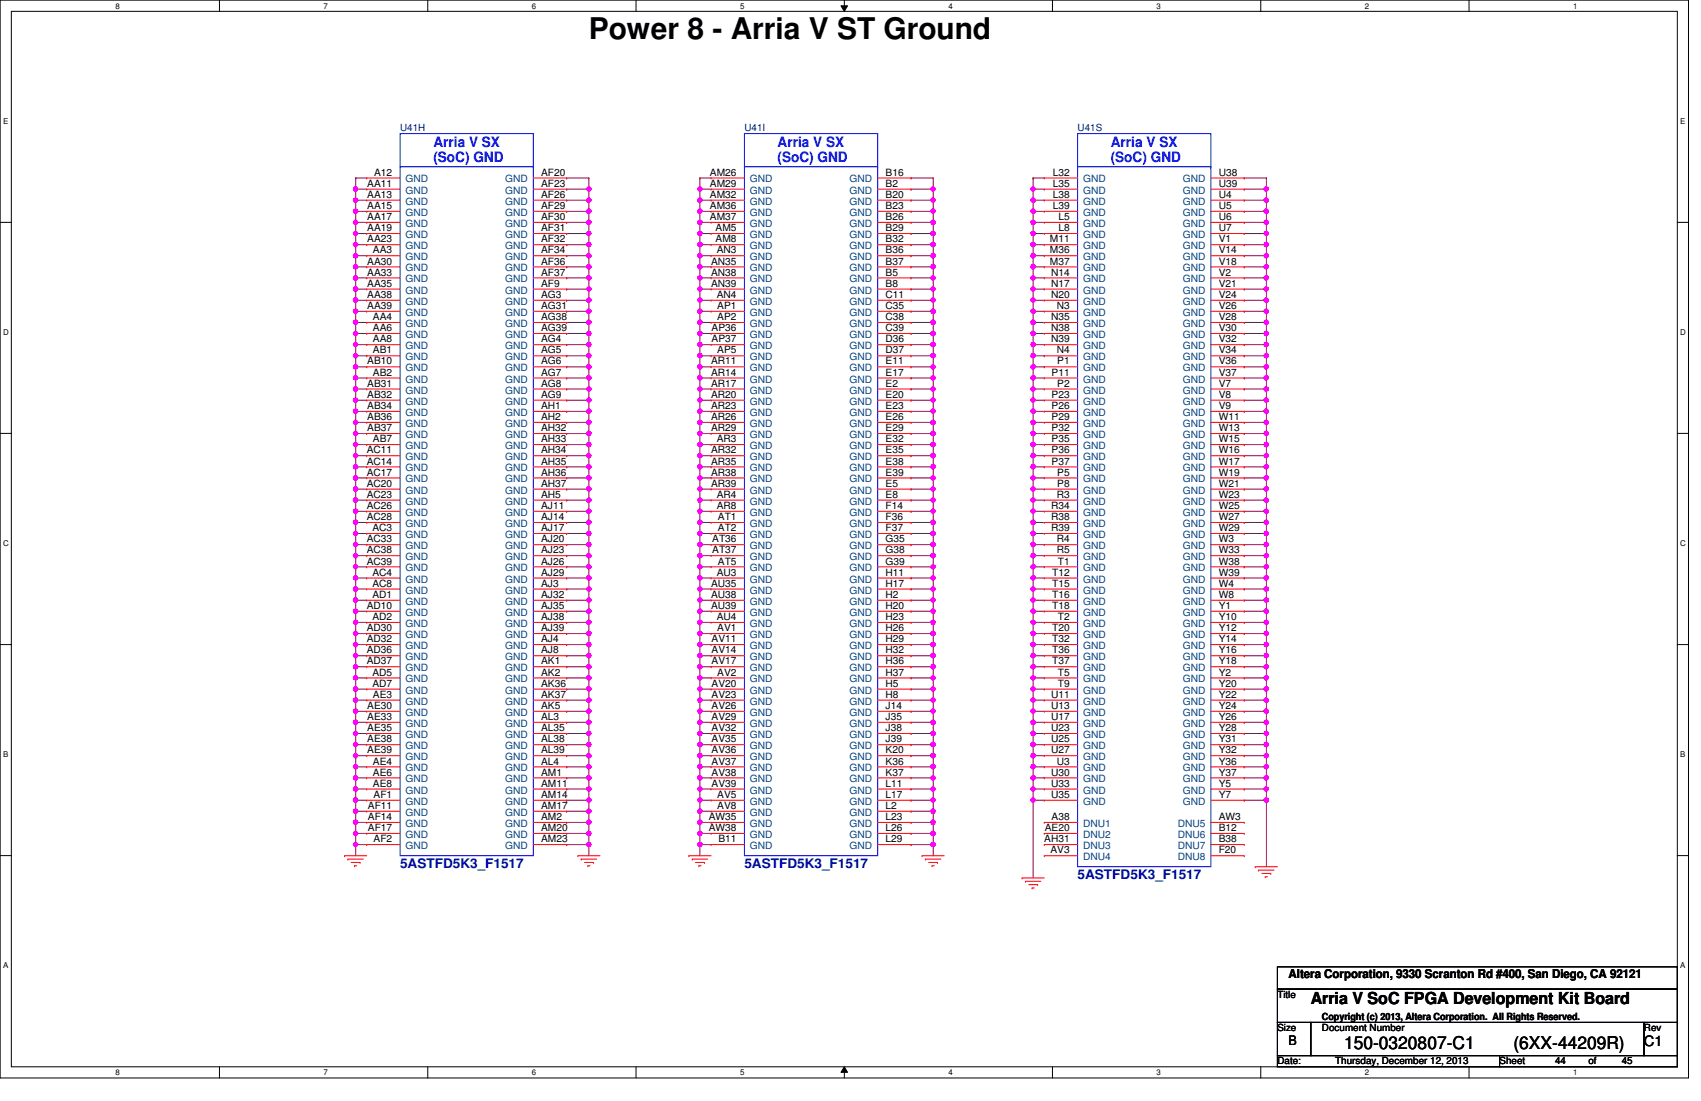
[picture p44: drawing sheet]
<svg xmlns="http://www.w3.org/2000/svg" width="432mm" height="279mm" viewBox="0 0 432 279" stroke-linecap="round" stroke-linejoin="round" font-family="sans-serif">
<defs><g id="words">
<text font-size="7.6" x="149.5" y="9.9">Power 8 - Arria V ST Ground</text>
<g font-size="4.5">
<text x="341.2" y="266.3">150-0320807-C1</text>
<text x="384.2" y="266.3">(6XX-44209R)</text>
</g>
<text font-size="4.2" x="332.7" y="254.8">Arria V SoC FPGA Development Kit Board</text>
<g font-size="3.6" fill="#00f">
<text x="110" y="37.3">Arria V SX</text>
<text x="110" y="41.1">(SoC) GND</text>
<text x="197.4" y="37.3">Arria V SX</text>
<text x="197.4" y="41.1">(SoC) GND</text>
<text x="282" y="37.3">Arria V SX</text>
<text x="282" y="41.1">(SoC) GND</text>
</g>
<text font-size="3.6" x="417.3" y="265.5">C1</text>
<g font-size="3.3" fill="#000080">
<text x="101.6" y="220.3">5ASTFD5K3_F1517</text>
<text x="189" y="220.3">5ASTFD5K3_F1517</text>
<text x="273.6" y="223.1">5ASTFD5K3_F1517</text>
</g>
<text font-size="3.3" x="327.1" y="265.3">B</text>
<text font-size="3.1" x="327.1" y="248.2">Altera Corporation, 9330 Scranton Rd #400, San Diego, CA 92121</text>
<g font-size="2.5" fill="#000080">
<text x="101.6" y="33.3">U41H</text>
<text x="189" y="33.3">U41I</text>
<text x="273.6" y="33.3">U41S</text>
</g>
<g font-size="2.5">
<text x="93.2" y="47.4">AA11</text>
<text x="95" y="44.6">A12</text>
<text x="137.4" y="44.6">AF20</text>
<text x="137.4" y="47.4">AF23</text>
<text x="180.2" y="44.6">AM26</text>
<text x="180.2" y="47.4">AM29</text>
<text x="224.8" y="44.6">B16</text>
<text x="224.8" y="47.4">B2</text>
<text x="267.3" y="44.6">L32</text>
<text x="267.3" y="47.4">L35</text>
<text x="309.4" y="44.6">U38</text>
<text x="309.4" y="47.4">U39</text>
<text x="93.2" y="50.2">AA13</text>
<text x="93.2" y="53">AA15</text>
<text x="137.4" y="50.2">AF26</text>
<text x="137.4" y="53">AF29</text>
<text x="180.2" y="50.2">AM32</text>
<text x="180.2" y="53">AM36</text>
<text x="224.8" y="50.2">B20</text>
<text x="224.8" y="53">B23</text>
<text x="267.3" y="50.2">L38</text>
<text x="267.3" y="53">L39</text>
<text x="309.4" y="50.2">U4</text>
<text x="309.4" y="53">U5</text>
<text x="93.2" y="55.8">AA17</text>
<text x="93.2" y="58.7">AA19</text>
<text x="137.4" y="55.8">AF30</text>
<text x="137.4" y="58.7">AF31</text>
<text x="180.2" y="55.8">AM37</text>
<text x="181.7" y="58.7">AM5</text>
<text x="224.8" y="55.8">B26</text>
<text x="224.8" y="58.7">B29</text>
<text x="268.7" y="55.8">L5</text>
<text x="268.7" y="58.7">L8</text>
<text x="309.4" y="55.8">U6</text>
<text x="309.4" y="58.7">U7</text>
<text x="93.2" y="61.5">AA23</text>
<text x="94.7" y="64.3">AA3</text>
<text x="137.4" y="61.5">AF32</text>
<text x="137.4" y="64.3">AF34</text>
<text x="181.7" y="61.5">AM8</text>
<text x="181.9" y="64.3">AN3</text>
<text x="224.8" y="61.5">B32</text>
<text x="224.8" y="64.3">B36</text>
<text x="266.5" y="61.5">M11</text>
<text x="266.5" y="64.3">M36</text>
<text x="309.4" y="61.5">V1</text>
<text x="309.4" y="64.3">V14</text>
<text x="93.2" y="67.1">AA30</text>
<text x="93.2" y="69.9">AA33</text>
<text x="137.4" y="67.1">AF36</text>
<text x="137.4" y="69.9">AF37</text>
<text x="180.5" y="67.1">AN35</text>
<text x="180.5" y="69.9">AN38</text>
<text x="224.8" y="67.1">B37</text>
<text x="224.8" y="69.9">B5</text>
<text x="266.5" y="67.1">M37</text>
<text x="266.8" y="69.9">N14</text>
<text x="309.4" y="67.1">V18</text>
<text x="309.4" y="69.9">V2</text>
<text x="93.2" y="72.8">AA35</text>
<text x="93.2" y="75.6">AA38</text>
<text x="137.4" y="72.8">AF9</text>
<text x="137.4" y="75.6">AG3</text>
<text x="180.5" y="72.8">AN39</text>
<text x="181.9" y="75.6">AN4</text>
<text x="224.8" y="72.8">B8</text>
<text x="224.8" y="75.6">C11</text>
<text x="266.8" y="72.8">N17</text>
<text x="266.8" y="75.6">N20</text>
<text x="309.4" y="72.8">V21</text>
<text x="309.4" y="75.6">V24</text>
<text x="93.2" y="78.4">AA39</text>
<text x="94.7" y="81.2">AA4</text>
<text x="137.4" y="78.4">AG31</text>
<text x="137.4" y="81.2">AG38</text>
<text x="182.1" y="78.4">AP1</text>
<text x="182.1" y="81.2">AP2</text>
<text x="224.8" y="78.4">C35</text>
<text x="224.8" y="81.2">C38</text>
<text x="266.8" y="81.2">N35</text>
<text x="268.3" y="78.4">N3</text>
<text x="309.4" y="78.4">V26</text>
<text x="309.4" y="81.2">V28</text>
<text x="94.7" y="84">AA6</text>
<text x="94.7" y="86.9">AA8</text>
<text x="94.7" y="89.7">AB1</text>
<text x="137.4" y="84">AG39</text>
<text x="137.4" y="86.9">AG4</text>
<text x="137.4" y="89.7">AG5</text>
<text x="180.6" y="84">AP36</text>
<text x="180.6" y="86.9">AP37</text>
<text x="182.1" y="89.7">AP5</text>
<text x="224.8" y="84">C39</text>
<text x="224.8" y="86.9">D36</text>
<text x="224.8" y="89.7">D37</text>
<text x="266.8" y="84">N38</text>
<text x="266.8" y="86.9">N39</text>
<text x="268.3" y="89.7">N4</text>
<text x="309.4" y="84">V30</text>
<text x="309.4" y="86.9">V32</text>
<text x="309.4" y="89.7">V34</text>
<text x="93.2" y="92.5">AB10</text>
<text x="94.7" y="95.3">AB2</text>
<text x="137.4" y="92.5">AG6</text>
<text x="137.4" y="95.3">AG7</text>
<text x="180.5" y="92.5">AR11</text>
<text x="180.5" y="95.3">AR14</text>
<text x="224.8" y="92.5">E11</text>
<text x="224.8" y="95.3">E17</text>
<text x="267" y="95.3">P11</text>
<text x="268.4" y="92.5">P1</text>
<text x="309.4" y="92.5">V36</text>
<text x="309.4" y="95.3">V37</text>
<text x="93.2" y="98.1">AB31</text>
<text x="93.2" y="101">AB32</text>
<text x="137.4" y="98.1">AG8</text>
<text x="137.4" y="101">AG9</text>
<text x="180.5" y="98.1">AR17</text>
<text x="180.5" y="101">AR20</text>
<text x="224.8" y="98.1">E2</text>
<text x="224.8" y="101">E20</text>
<text x="267" y="101">P23</text>
<text x="268.4" y="98.1">P2</text>
<text x="309.4" y="98.1">V7</text>
<text x="309.4" y="101">V8</text>
<text x="93.2" y="103.8">AB34</text>
<text x="93.2" y="106.6">AB36</text>
<text x="137.4" y="103.8">AH1</text>
<text x="137.4" y="106.6">AH2</text>
<text x="180.5" y="103.8">AR23</text>
<text x="180.5" y="106.6">AR26</text>
<text x="224.8" y="103.8">E23</text>
<text x="224.8" y="106.6">E26</text>
<text x="267" y="103.8">P26</text>
<text x="267" y="106.6">P29</text>
<text x="309.4" y="103.8">V9</text>
<text x="309.4" y="106.6">W11</text>
<text x="93.2" y="109.4">AB37</text>
<text x="94.7" y="112.2">AB7</text>
<text x="137.4" y="109.4">AH32</text>
<text x="137.4" y="112.2">AH33</text>
<text x="180.5" y="109.4">AR29</text>
<text x="181.9" y="112.2">AR3</text>
<text x="224.8" y="109.4">E29</text>
<text x="224.8" y="112.2">E32</text>
<text x="267" y="109.4">P32</text>
<text x="267" y="112.2">P35</text>
<text x="309.4" y="109.4">W13</text>
<text x="309.4" y="112.2">W15</text>
<text x="93.1" y="115.1">AC11</text>
<text x="93.1" y="117.9">AC14</text>
<text x="137.4" y="115.1">AH34</text>
<text x="137.4" y="117.9">AH35</text>
<text x="180.5" y="115.1">AR32</text>
<text x="180.5" y="117.9">AR35</text>
<text x="224.8" y="115.1">E35</text>
<text x="224.8" y="117.9">E38</text>
<text x="267" y="115.1">P36</text>
<text x="267" y="117.9">P37</text>
<text x="309.4" y="115.1">W16</text>
<text x="309.4" y="117.9">W17</text>
<text x="93.1" y="120.7">AC17</text>
<text x="93.1" y="123.5">AC20</text>
<text x="137.4" y="120.7">AH36</text>
<text x="137.4" y="123.5">AH37</text>
<text x="180.5" y="120.7">AR38</text>
<text x="180.5" y="123.5">AR39</text>
<text x="224.8" y="120.7">E39</text>
<text x="224.8" y="123.5">E5</text>
<text x="268.4" y="120.7">P5</text>
<text x="268.4" y="123.5">P8</text>
<text x="309.4" y="120.7">W19</text>
<text x="309.4" y="123.5">W21</text>
<text x="93.1" y="126.3">AC23</text>
<text x="93.1" y="129.2">AC26</text>
<text x="93.1" y="132">AC28</text>
<text x="137.4" y="126.3">AH5</text>
<text x="137.4" y="129.2">AJ11</text>
<text x="137.4" y="132">AJ14</text>
<text x="181.9" y="126.3">AR4</text>
<text x="181.9" y="129.2">AR8</text>
<text x="182.2" y="132">AT1</text>
<text x="224.8" y="126.3">E8</text>
<text x="224.8" y="129.2">F14</text>
<text x="224.8" y="132">F36</text>
<text x="266.8" y="129.2">R34</text>
<text x="266.8" y="132">R38</text>
<text x="268.3" y="126.3">R3</text>
<text x="309.4" y="126.3">W23</text>
<text x="309.4" y="129.2">W25</text>
<text x="309.4" y="132">W27</text>
<text x="93.1" y="137.6">AC33</text>
<text x="94.5" y="134.8">AC3</text>
<text x="137.4" y="134.8">AJ17</text>
<text x="137.4" y="137.6">AJ20</text>
<text x="180.8" y="137.6">AT36</text>
<text x="182.2" y="134.8">AT2</text>
<text x="224.8" y="134.8">F37</text>
<text x="224.8" y="137.6">G35</text>
<text x="266.8" y="134.8">R39</text>
<text x="268.3" y="137.6">R4</text>
<text x="309.4" y="134.8">W29</text>
<text x="309.4" y="137.6">W3</text>
<text x="93.1" y="140.4">AC38</text>
<text x="93.1" y="143.3">AC39</text>
<text x="137.4" y="140.4">AJ23</text>
<text x="137.4" y="143.3">AJ26</text>
<text x="180.8" y="140.4">AT37</text>
<text x="182.2" y="143.3">AT5</text>
<text x="224.8" y="140.4">G38</text>
<text x="224.8" y="143.3">G39</text>
<text x="268.3" y="140.4">R5</text>
<text x="268.6" y="143.3">T1</text>
<text x="309.4" y="140.4">W33</text>
<text x="309.4" y="143.3">W38</text>
<text x="94.5" y="146.1">AC4</text>
<text x="94.5" y="148.9">AC8</text>
<text x="137.4" y="146.1">AJ29</text>
<text x="137.4" y="148.9">AJ3</text>
<text x="180.5" y="148.9">AU35</text>
<text x="181.9" y="146.1">AU3</text>
<text x="224.8" y="146.1">H11</text>
<text x="224.8" y="148.9">H17</text>
<text x="267.1" y="146.1">T12</text>
<text x="267.1" y="148.9">T15</text>
<text x="309.4" y="146.1">W39</text>
<text x="309.4" y="148.9">W4</text>
<text x="93.1" y="154.5">AD10</text>
<text x="94.5" y="151.7">AD1</text>
<text x="137.4" y="151.7">AJ32</text>
<text x="137.4" y="154.5">AJ35</text>
<text x="180.5" y="151.7">AU38</text>
<text x="180.5" y="154.5">AU39</text>
<text x="224.8" y="151.7">H2</text>
<text x="224.8" y="154.5">H20</text>
<text x="267.1" y="151.7">T16</text>
<text x="267.1" y="154.5">T18</text>
<text x="309.4" y="151.7">W8</text>
<text x="309.4" y="154.5">Y1</text>
<text x="93.1" y="160.2">AD30</text>
<text x="94.5" y="157.4">AD2</text>
<text x="137.4" y="157.4">AJ38</text>
<text x="137.4" y="160.2">AJ39</text>
<text x="181.9" y="157.4">AU4</text>
<text x="182.1" y="160.2">AV1</text>
<text x="224.8" y="157.4">H23</text>
<text x="224.8" y="160.2">H26</text>
<text x="267.1" y="160.2">T20</text>
<text x="268.6" y="157.4">T2</text>
<text x="309.4" y="157.4">Y10</text>
<text x="309.4" y="160.2">Y12</text>
<text x="93.1" y="163">AD32</text>
<text x="93.1" y="165.8">AD36</text>
<text x="137.4" y="165.8">AJ8</text>
<text x="137.4" y="163">AJ4</text>
<text x="180.6" y="163">AV11</text>
<text x="180.6" y="165.8">AV14</text>
<text x="224.8" y="165.8">H32</text>
<text x="224.8" y="163">H29</text>
<text x="267.1" y="163">T32</text>
<text x="267.1" y="165.8">T36</text>
<text x="309.4" y="165.8">Y16</text>
<text x="309.4" y="163">Y14</text>
<text x="93.1" y="168.6">AD37</text>
<text x="94.5" y="171.4">AD5</text>
<text x="137.4" y="171.4">AK2</text>
<text x="137.4" y="168.6">AK1</text>
<text x="180.6" y="168.6">AV17</text>
<text x="182.1" y="171.4">AV2</text>
<text x="224.8" y="171.4">H37</text>
<text x="224.8" y="168.6">H36</text>
<text x="267.1" y="168.6">T37</text>
<text x="268.6" y="171.4">T5</text>
<text x="309.4" y="171.4">Y2</text>
<text x="309.4" y="168.6">Y18</text>
<text x="93.2" y="179.9">AE30</text>
<text x="94.5" y="174.3">AD7</text>
<text x="94.7" y="177.1">AE3</text>
<text x="137.4" y="179.9">AK5</text>
<text x="137.4" y="177.1">AK37</text>
<text x="137.4" y="174.3">AK36</text>
<text x="180.6" y="174.3">AV20</text>
<text x="180.6" y="177.1">AV23</text>
<text x="180.6" y="179.9">AV26</text>
<text x="224.8" y="179.9">J14</text>
<text x="224.8" y="177.1">H8</text>
<text x="224.8" y="174.3">H5</text>
<text x="266.8" y="177.1">U11</text>
<text x="266.8" y="179.9">U13</text>
<text x="268.6" y="174.3">T9</text>
<text x="309.4" y="179.9">Y24</text>
<text x="309.4" y="177.1">Y22</text>
<text x="309.4" y="174.3">Y20</text>
<text x="93.2" y="182.7">AE33</text>
<text x="93.2" y="185.5">AE35</text>
<text x="137.4" y="182.7">AL3</text>
<text x="137.4" y="185.5">AL35</text>
<text x="180.6" y="182.7">AV29</text>
<text x="180.6" y="185.5">AV32</text>
<text x="224.8" y="182.7">J35</text>
<text x="224.8" y="185.5">J38</text>
<text x="266.8" y="182.7">U17</text>
<text x="266.8" y="185.5">U23</text>
<text x="309.4" y="182.7">Y26</text>
<text x="309.4" y="185.5">Y28</text>
<text x="93.2" y="188.4">AE38</text>
<text x="93.2" y="191.2">AE39</text>
<text x="137.4" y="191.2">AL39</text>
<text x="137.4" y="188.4">AL38</text>
<text x="180.6" y="188.4">AV35</text>
<text x="180.6" y="191.2">AV36</text>
<text x="224.8" y="191.2">K20</text>
<text x="224.8" y="188.4">J39</text>
<text x="266.8" y="188.4">U25</text>
<text x="266.8" y="191.2">U27</text>
<text x="309.4" y="191.2">Y32</text>
<text x="309.4" y="188.4">Y31</text>
<text x="94.7" y="194">AE4</text>
<text x="94.7" y="196.8">AE6</text>
<text x="137.4" y="194">AL4</text>
<text x="137.4" y="196.8">AM1</text>
<text x="180.6" y="194">AV37</text>
<text x="180.6" y="196.8">AV38</text>
<text x="224.8" y="194">K36</text>
<text x="224.8" y="196.8">K37</text>
<text x="266.8" y="196.8">U30</text>
<text x="268.3" y="194">U3</text>
<text x="309.4" y="194">Y36</text>
<text x="309.4" y="196.8">Y37</text>
<text x="94.7" y="199.6">AE8</text>
<text x="94.8" y="202.5">AF1</text>
<text x="137.4" y="202.5">AM14</text>
<text x="137.4" y="199.6">AM11</text>
<text x="180.6" y="199.6">AV39</text>
<text x="182.1" y="202.5">AV5</text>
<text x="224.8" y="202.5">L17</text>
<text x="224.8" y="199.6">L11</text>
<text x="266.8" y="199.6">U33</text>
<text x="266.8" y="202.5">U35</text>
<text x="309.4" y="202.5">Y7</text>
<text x="309.4" y="199.6">Y5</text>
<text x="93.4" y="208.1">AF14</text>
<text x="93.4" y="205.3">AF11</text>
<text x="137.4" y="208.1">AM2</text>
<text x="137.4" y="205.3">AM17</text>
<text x="179.9" y="208.1">AW35</text>
<text x="182.1" y="205.3">AV8</text>
<text x="224.8" y="208.1">L23</text>
<text x="224.8" y="205.3">L2</text>
<text x="267" y="208.1">A38</text>
<text x="309.4" y="208.1">AW3</text>
<text x="93.4" y="210.9">AF17</text>
<text x="94.8" y="213.7">AF2</text>
<text x="137.4" y="210.9">AM20</text>
<text x="137.4" y="213.7">AM23</text>
<text x="179.9" y="210.9">AW38</text>
<text x="182.4" y="213.7">B11</text>
<text x="224.8" y="210.9">L26</text>
<text x="224.8" y="213.7">L29</text>
<text x="265.1" y="213.7">AH31</text>
<text x="265.2" y="210.9">AE20</text>
<text x="309.4" y="210.9">B12</text>
<text x="309.4" y="213.7">B38</text>
<text x="266.7" y="216.6">AV3</text>
<text x="309.4" y="216.6">F20</text>
<text x="324.3" y="253.2">Title</text>
<text x="324.3" y="261.7">Size</text>
<text x="335.6" y="259">Copyright (c) 2013, Altera Corporation. All Rights Reserved.</text>
<text x="335.6" y="261.7">Document Number</text>
<text x="417.3" y="261.7">Rev</text>
<text x="324.3" y="270.1">Date:</text>
<text x="339" y="270.1">Thursday, December 12, 2013</text>
<text x="380.7" y="270.1">Sheet</text>
<text x="394.8" y="270.1">44</text>
<text x="403.2" y="270.1">of</text>
<text x="411.7" y="270.1">45</text>
</g>
<g font-size="2.5" fill="#004080">
<text x="103" y="46.3">GND</text>
<text x="128.2" y="46.3">GND</text>
<text x="190.4" y="46.3">GND</text>
<text x="215.6" y="46.3">GND</text>
<text x="275" y="46.3">GND</text>
<text x="300.2" y="46.3">GND</text>
<text x="103" y="49.1">GND</text>
<text x="103" y="51.9">GND</text>
<text x="128.2" y="49.1">GND</text>
<text x="128.2" y="51.9">GND</text>
<text x="190.4" y="49.1">GND</text>
<text x="190.4" y="51.9">GND</text>
<text x="215.6" y="49.1">GND</text>
<text x="215.6" y="51.9">GND</text>
<text x="275" y="49.1">GND</text>
<text x="275" y="51.9">GND</text>
<text x="300.2" y="49.1">GND</text>
<text x="300.2" y="51.9">GND</text>
<text x="103" y="54.8">GND</text>
<text x="103" y="57.6">GND</text>
<text x="128.2" y="54.8">GND</text>
<text x="128.2" y="57.6">GND</text>
<text x="190.4" y="54.8">GND</text>
<text x="190.4" y="57.6">GND</text>
<text x="215.6" y="54.8">GND</text>
<text x="215.6" y="57.6">GND</text>
<text x="275" y="54.8">GND</text>
<text x="275" y="57.6">GND</text>
<text x="300.2" y="54.8">GND</text>
<text x="300.2" y="57.6">GND</text>
<text x="103" y="60.4">GND</text>
<text x="103" y="63.2">GND</text>
<text x="128.2" y="60.4">GND</text>
<text x="128.2" y="63.2">GND</text>
<text x="190.4" y="60.4">GND</text>
<text x="190.4" y="63.2">GND</text>
<text x="215.6" y="60.4">GND</text>
<text x="215.6" y="63.2">GND</text>
<text x="275" y="60.4">GND</text>
<text x="275" y="63.2">GND</text>
<text x="300.2" y="60.4">GND</text>
<text x="300.2" y="63.2">GND</text>
<text x="103" y="66">GND</text>
<text x="103" y="68.9">GND</text>
<text x="103" y="71.7">GND</text>
<text x="128.2" y="66">GND</text>
<text x="128.2" y="68.9">GND</text>
<text x="128.2" y="71.7">GND</text>
<text x="190.4" y="66">GND</text>
<text x="190.4" y="68.9">GND</text>
<text x="190.4" y="71.7">GND</text>
<text x="215.6" y="66">GND</text>
<text x="215.6" y="68.9">GND</text>
<text x="215.6" y="71.7">GND</text>
<text x="275" y="66">GND</text>
<text x="275" y="68.9">GND</text>
<text x="275" y="71.7">GND</text>
<text x="300.2" y="66">GND</text>
<text x="300.2" y="68.9">GND</text>
<text x="300.2" y="71.7">GND</text>
<text x="103" y="74.5">GND</text>
<text x="103" y="77.3">GND</text>
<text x="128.2" y="74.5">GND</text>
<text x="128.2" y="77.3">GND</text>
<text x="190.4" y="74.5">GND</text>
<text x="190.4" y="77.3">GND</text>
<text x="215.6" y="74.5">GND</text>
<text x="215.6" y="77.3">GND</text>
<text x="275" y="74.5">GND</text>
<text x="275" y="77.3">GND</text>
<text x="300.2" y="74.5">GND</text>
<text x="300.2" y="77.3">GND</text>
<text x="103" y="80.1">GND</text>
<text x="103" y="83">GND</text>
<text x="128.2" y="80.1">GND</text>
<text x="128.2" y="83">GND</text>
<text x="190.4" y="80.1">GND</text>
<text x="190.4" y="83">GND</text>
<text x="215.6" y="80.1">GND</text>
<text x="215.6" y="83">GND</text>
<text x="275" y="80.1">GND</text>
<text x="275" y="83">GND</text>
<text x="300.2" y="80.1">GND</text>
<text x="300.2" y="83">GND</text>
<text x="103" y="85.8">GND</text>
<text x="103" y="88.6">GND</text>
<text x="128.2" y="85.8">GND</text>
<text x="128.2" y="88.6">GND</text>
<text x="190.4" y="85.8">GND</text>
<text x="190.4" y="88.6">GND</text>
<text x="215.6" y="85.8">GND</text>
<text x="215.6" y="88.6">GND</text>
<text x="275" y="85.8">GND</text>
<text x="275" y="88.6">GND</text>
<text x="300.2" y="85.8">GND</text>
<text x="300.2" y="88.6">GND</text>
<text x="103" y="91.4">GND</text>
<text x="103" y="94.2">GND</text>
<text x="128.2" y="91.4">GND</text>
<text x="128.2" y="94.2">GND</text>
<text x="190.4" y="91.4">GND</text>
<text x="190.4" y="94.2">GND</text>
<text x="215.6" y="91.4">GND</text>
<text x="215.6" y="94.2">GND</text>
<text x="275" y="91.4">GND</text>
<text x="275" y="94.2">GND</text>
<text x="300.2" y="91.4">GND</text>
<text x="300.2" y="94.2">GND</text>
<text x="103" y="97.1">GND</text>
<text x="103" y="99.9">GND</text>
<text x="128.2" y="97.1">GND</text>
<text x="128.2" y="99.9">GND</text>
<text x="190.4" y="97.1">GND</text>
<text x="190.4" y="99.9">GND</text>
<text x="215.6" y="97.1">GND</text>
<text x="215.6" y="99.9">GND</text>
<text x="275" y="97.1">GND</text>
<text x="275" y="99.9">GND</text>
<text x="300.2" y="97.1">GND</text>
<text x="300.2" y="99.9">GND</text>
<text x="103" y="102.7">GND</text>
<text x="103" y="105.5">GND</text>
<text x="128.2" y="102.7">GND</text>
<text x="128.2" y="105.5">GND</text>
<text x="190.4" y="102.7">GND</text>
<text x="190.4" y="105.5">GND</text>
<text x="215.6" y="102.7">GND</text>
<text x="215.6" y="105.5">GND</text>
<text x="275" y="102.7">GND</text>
<text x="275" y="105.5">GND</text>
<text x="300.2" y="102.7">GND</text>
<text x="300.2" y="105.5">GND</text>
<text x="103" y="108.3">GND</text>
<text x="103" y="111.2">GND</text>
<text x="103" y="114">GND</text>
<text x="128.2" y="108.3">GND</text>
<text x="128.2" y="111.2">GND</text>
<text x="128.2" y="114">GND</text>
<text x="190.4" y="108.3">GND</text>
<text x="190.4" y="111.2">GND</text>
<text x="190.4" y="114">GND</text>
<text x="215.6" y="108.3">GND</text>
<text x="215.6" y="111.2">GND</text>
<text x="215.6" y="114">GND</text>
<text x="275" y="108.3">GND</text>
<text x="275" y="111.2">GND</text>
<text x="275" y="114">GND</text>
<text x="300.2" y="108.3">GND</text>
<text x="300.2" y="111.2">GND</text>
<text x="300.2" y="114">GND</text>
<text x="103" y="116.8">GND</text>
<text x="103" y="119.6">GND</text>
<text x="128.2" y="116.8">GND</text>
<text x="128.2" y="119.6">GND</text>
<text x="190.4" y="116.8">GND</text>
<text x="190.4" y="119.6">GND</text>
<text x="215.6" y="116.8">GND</text>
<text x="215.6" y="119.6">GND</text>
<text x="275" y="116.8">GND</text>
<text x="275" y="119.6">GND</text>
<text x="300.2" y="116.8">GND</text>
<text x="300.2" y="119.6">GND</text>
<text x="103" y="122.4">GND</text>
<text x="103" y="125.3">GND</text>
<text x="128.2" y="122.4">GND</text>
<text x="128.2" y="125.3">GND</text>
<text x="190.4" y="122.4">GND</text>
<text x="190.4" y="125.3">GND</text>
<text x="215.6" y="122.4">GND</text>
<text x="215.6" y="125.3">GND</text>
<text x="275" y="122.4">GND</text>
<text x="275" y="125.3">GND</text>
<text x="300.2" y="122.4">GND</text>
<text x="300.2" y="125.3">GND</text>
<text x="103" y="128.1">GND</text>
<text x="103" y="130.9">GND</text>
<text x="128.2" y="128.1">GND</text>
<text x="128.2" y="130.9">GND</text>
<text x="190.4" y="128.1">GND</text>
<text x="190.4" y="130.9">GND</text>
<text x="215.6" y="128.1">GND</text>
<text x="215.6" y="130.9">GND</text>
<text x="275" y="128.1">GND</text>
<text x="275" y="130.9">GND</text>
<text x="300.2" y="128.1">GND</text>
<text x="300.2" y="130.9">GND</text>
<text x="103" y="133.7">GND</text>
<text x="103" y="136.5">GND</text>
<text x="128.2" y="133.7">GND</text>
<text x="128.2" y="136.5">GND</text>
<text x="190.4" y="133.7">GND</text>
<text x="190.4" y="136.5">GND</text>
<text x="215.6" y="133.7">GND</text>
<text x="215.6" y="136.5">GND</text>
<text x="275" y="133.7">GND</text>
<text x="275" y="136.5">GND</text>
<text x="300.2" y="133.7">GND</text>
<text x="300.2" y="136.5">GND</text>
<text x="103" y="139.4">GND</text>
<text x="103" y="142.2">GND</text>
<text x="128.2" y="139.4">GND</text>
<text x="128.2" y="142.2">GND</text>
<text x="190.4" y="139.4">GND</text>
<text x="190.4" y="142.2">GND</text>
<text x="215.6" y="139.4">GND</text>
<text x="215.6" y="142.2">GND</text>
<text x="275" y="139.4">GND</text>
<text x="275" y="142.2">GND</text>
<text x="300.2" y="139.4">GND</text>
<text x="300.2" y="142.2">GND</text>
<text x="103" y="145">GND</text>
<text x="103" y="147.8">GND</text>
<text x="128.2" y="145">GND</text>
<text x="128.2" y="147.8">GND</text>
<text x="190.4" y="145">GND</text>
<text x="190.4" y="147.8">GND</text>
<text x="215.6" y="145">GND</text>
<text x="215.6" y="147.8">GND</text>
<text x="275" y="145">GND</text>
<text x="275" y="147.8">GND</text>
<text x="300.2" y="145">GND</text>
<text x="300.2" y="147.8">GND</text>
<text x="103" y="150.6">GND</text>
<text x="103" y="153.5">GND</text>
<text x="128.2" y="150.6">GND</text>
<text x="128.2" y="153.5">GND</text>
<text x="190.4" y="150.6">GND</text>
<text x="190.4" y="153.5">GND</text>
<text x="215.6" y="150.6">GND</text>
<text x="215.6" y="153.5">GND</text>
<text x="275" y="150.6">GND</text>
<text x="275" y="153.5">GND</text>
<text x="300.2" y="150.6">GND</text>
<text x="300.2" y="153.5">GND</text>
<text x="103" y="156.3">GND</text>
<text x="103" y="159.1">GND</text>
<text x="103" y="161.9">GND</text>
<text x="128.2" y="159.1">GND</text>
<text x="128.2" y="161.9">GND</text>
<text x="128.2" y="156.3">GND</text>
<text x="190.4" y="156.3">GND</text>
<text x="190.4" y="159.1">GND</text>
<text x="190.4" y="161.9">GND</text>
<text x="215.6" y="159.1">GND</text>
<text x="215.6" y="161.9">GND</text>
<text x="215.6" y="156.3">GND</text>
<text x="275" y="156.3">GND</text>
<text x="275" y="159.1">GND</text>
<text x="275" y="161.9">GND</text>
<text x="300.2" y="159.1">GND</text>
<text x="300.2" y="161.9">GND</text>
<text x="300.2" y="156.3">GND</text>
<text x="103" y="164.7">GND</text>
<text x="103" y="167.6">GND</text>
<text x="128.2" y="167.6">GND</text>
<text x="128.2" y="164.7">GND</text>
<text x="190.4" y="164.7">GND</text>
<text x="190.4" y="167.6">GND</text>
<text x="215.6" y="167.6">GND</text>
<text x="215.6" y="164.7">GND</text>
<text x="275" y="164.7">GND</text>
<text x="275" y="167.6">GND</text>
<text x="300.2" y="167.6">GND</text>
<text x="300.2" y="164.7">GND</text>
<text x="103" y="170.3">GND</text>
<text x="103" y="173.2">GND</text>
<text x="128.2" y="173.2">GND</text>
<text x="128.2" y="170.3">GND</text>
<text x="190.4" y="170.3">GND</text>
<text x="190.4" y="173.2">GND</text>
<text x="215.6" y="173.2">GND</text>
<text x="215.6" y="170.3">GND</text>
<text x="275" y="170.3">GND</text>
<text x="275" y="173.2">GND</text>
<text x="300.2" y="173.2">GND</text>
<text x="300.2" y="170.3">GND</text>
<text x="103" y="176">GND</text>
<text x="103" y="178.8">GND</text>
<text x="128.2" y="178.8">GND</text>
<text x="128.2" y="176">GND</text>
<text x="190.4" y="176">GND</text>
<text x="190.4" y="178.8">GND</text>
<text x="215.6" y="178.8">GND</text>
<text x="215.6" y="176">GND</text>
<text x="275" y="176">GND</text>
<text x="275" y="178.8">GND</text>
<text x="300.2" y="178.8">GND</text>
<text x="300.2" y="176">GND</text>
<text x="103" y="181.7">GND</text>
<text x="103" y="184.4">GND</text>
<text x="128.2" y="181.7">GND</text>
<text x="128.2" y="184.4">GND</text>
<text x="190.4" y="181.7">GND</text>
<text x="190.4" y="184.4">GND</text>
<text x="215.6" y="181.7">GND</text>
<text x="215.6" y="184.4">GND</text>
<text x="275" y="181.7">GND</text>
<text x="275" y="184.4">GND</text>
<text x="300.2" y="181.7">GND</text>
<text x="300.2" y="184.4">GND</text>
<text x="103" y="187.3">GND</text>
<text x="103" y="190.1">GND</text>
<text x="128.2" y="187.3">GND</text>
<text x="128.2" y="190.1">GND</text>
<text x="190.4" y="187.3">GND</text>
<text x="190.4" y="190.1">GND</text>
<text x="215.6" y="187.3">GND</text>
<text x="215.6" y="190.1">GND</text>
<text x="275" y="187.3">GND</text>
<text x="275" y="190.1">GND</text>
<text x="300.2" y="187.3">GND</text>
<text x="300.2" y="190.1">GND</text>
<text x="103" y="192.9">GND</text>
<text x="103" y="195.7">GND</text>
<text x="128.2" y="195.7">GND</text>
<text x="128.2" y="192.9">GND</text>
<text x="190.4" y="192.9">GND</text>
<text x="190.4" y="195.7">GND</text>
<text x="215.6" y="195.7">GND</text>
<text x="215.6" y="192.9">GND</text>
<text x="275" y="192.9">GND</text>
<text x="275" y="195.7">GND</text>
<text x="300.2" y="195.7">GND</text>
<text x="300.2" y="192.9">GND</text>
<text x="103" y="198.5">GND</text>
<text x="103" y="201.4">GND</text>
<text x="128.2" y="198.5">GND</text>
<text x="128.2" y="201.4">GND</text>
<text x="190.4" y="198.5">GND</text>
<text x="190.4" y="201.4">GND</text>
<text x="215.6" y="198.5">GND</text>
<text x="215.6" y="201.4">GND</text>
<text x="275" y="198.5">GND</text>
<text x="275" y="201.4">GND</text>
<text x="300.2" y="198.5">GND</text>
<text x="300.2" y="201.4">GND</text>
<text x="103" y="204.2">GND</text>
<text x="103" y="209.8">GND</text>
<text x="103" y="207">GND</text>
<text x="128.2" y="204.2">GND</text>
<text x="128.2" y="209.8">GND</text>
<text x="128.2" y="207">GND</text>
<text x="190.4" y="204.2">GND</text>
<text x="190.4" y="209.8">GND</text>
<text x="190.4" y="207">GND</text>
<text x="215.6" y="204.2">GND</text>
<text x="215.6" y="209.8">GND</text>
<text x="215.6" y="207">GND</text>
<text x="275" y="204.2">GND</text>
<text x="275" y="209.8">DNU1</text>
<text x="299" y="209.8">DNU5</text>
<text x="300.2" y="204.2">GND</text>
<text x="103" y="212.6">GND</text>
<text x="103" y="215.5">GND</text>
<text x="128.2" y="212.6">GND</text>
<text x="128.2" y="215.5">GND</text>
<text x="190.4" y="212.6">GND</text>
<text x="190.4" y="215.5">GND</text>
<text x="215.6" y="212.6">GND</text>
<text x="215.6" y="215.5">GND</text>
<text x="275" y="212.6">DNU2</text>
<text x="275" y="215.5">DNU3</text>
<text x="299" y="212.6">DNU6</text>
<text x="299" y="215.5">DNU7</text>
<text x="275" y="218.3">DNU4</text>
<text x="299" y="218.3">DNU8</text>
</g>
<g font-size="2">
<text x="29.3" y="2.2">8</text>
<text x="82.1" y="2.2">7</text>
<text x="135" y="2.2">6</text>
<text x="187.9" y="2.2">5</text>
<text x="240.7" y="2.2">4</text>
<text x="293.6" y="2.2">3</text>
<text x="346.5" y="2.2">2</text>
<text x="399.3" y="2.2">1</text>
<text x=".8" y="31.5">E</text>
<text x="426.5" y="31.5">E</text>
<text x=".8" y="85">D</text>
<text x="426.5" y="85">D</text>
<text x=".8" y="138.6">C</text>
<text x="426.5" y="138.6">C</text>
<text x=".8" y="192.2">B</text>
<text x="426.5" y="192.2">B</text>
<text x=".8" y="245.7">A</text>
<text x="426.5" y="245.7">A</text>
<text x="29.3" y="272.9">8</text>
<text x="82.1" y="272.9">7</text>
<text x="135" y="272.9">6</text>
<text x="187.9" y="272.9">5</text>
<text x="240.7" y="272.9">4</text>
<text x="293.6" y="272.9">3</text>
<text x="346.5" y="272.9">2</text>
<text x="399.3" y="272.9">1</text>
</g>
</g></defs>
<path d="M0 0h428.6v273.6h-428.6zM2.9 2.9h422.9v267.8h-422.9z" fill="none" stroke="#000" stroke-width=".25"/>
<g fill="#fff">
<path d="M29.3 .4h1.1v2.2h-1.1z"/>
<path d="M29.3 271.1h1.1v2.2h-1.1z"/>
</g>
<path d="M55.7 0v2.9M55.7 270.7v2.9" fill="none" stroke="#000" stroke-width=".25"/>
<g fill="#fff">
<path d="M82.1 .4h1.1v2.2h-1.1z"/>
<path d="M82.1 271.1h1.1v2.2h-1.1z"/>
</g>
<path d="M108.6 0v2.9M108.6 270.7v2.9" fill="none" stroke="#000" stroke-width=".25"/>
<g fill="#fff">
<path d="M135 .4h1.1v2.2h-1.1z"/>
<path d="M135 271.1h1.1v2.2h-1.1z"/>
</g>
<path d="M161.5 0v2.9M161.5 270.7v2.9" fill="none" stroke="#000" stroke-width=".25"/>
<g fill="#fff">
<path d="M187.9 .4h1.1v2.2h-1.1z"/>
<path d="M187.9 271.1h1.1v2.2h-1.1z"/>
</g>
<path d="M213.5 1.5h1.6l-.8 1.4zM214.3 0v2.9M214.3 270.7l.8 1.4h-1.6zM214.3 270.7v2.9" fill="none" stroke="#000" stroke-width=".25"/>
<path d="M213.5 1.5h1.6l-.8 1.4zM214.3 270.7l.8 1.4h-1.6z" fill="#000"/>
<g fill="#fff">
<path d="M240.7 .4h1.2v2.2h-1.2z"/>
<path d="M240.7 271.1h1.2v2.2h-1.2z"/>
</g>
<path d="M267.2 0v2.9M267.2 270.7v2.9" fill="none" stroke="#000" stroke-width=".25"/>
<g fill="#fff">
<path d="M293.6 .4h1.1v2.2h-1.1z"/>
<path d="M293.6 271.1h1.1v2.2h-1.1z"/>
</g>
<path d="M320 0v2.9M320 270.7v2.9" fill="none" stroke="#000" stroke-width=".25"/>
<g fill="#fff">
<path d="M346.5 .4h1.1v2.2h-1.1z"/>
<path d="M346.5 271.1h1.1v2.2h-1.1z"/>
</g>
<path d="M372.9 0v2.9M372.9 270.7v2.9" fill="none" stroke="#000" stroke-width=".25"/>
<g fill="#fff">
<path d="M399.3 .4h1.1v2.2h-1.1z"/>
<path d="M399.3 271.1h1.1v2.2h-1.1z"/>
<path d="M.8 29.6h1.3v2.3h-1.3z"/>
<path d="M426.5 29.6h1.3v2.3h-1.3z"/>
<path d="M.8 83.2h1.4v2.2h-1.4z"/>
<path d="M426.5 83.2h1.4v2.2h-1.4z"/>
</g>
<path d="M0 56.4h2.9M425.8 56.4h2.8" fill="none" stroke="#000" stroke-width=".25"/>
<g fill="#fff">
<path d="M.8 136.7h1.4v2.3h-1.4z"/>
<path d="M426.5 136.7h1.4v2.3h-1.4z"/>
</g>
<path d="M0 110h2.9M425.8 110h2.8" fill="none" stroke="#000" stroke-width=".25"/>
<g fill="#fff">
<path d="M.8 190.3h1.3v2.3h-1.3z"/>
<path d="M426.5 190.3h1.3v2.3h-1.3z"/>
</g>
<path d="M0 163.6h2.9M425.8 163.6h2.8" fill="none" stroke="#000" stroke-width=".25"/>
<g fill="#fff">
<path d="M.8 243.9h1.3v2.2h-1.3z"/>
<path d="M426.5 243.9h1.3v2.2h-1.3z"/>
</g>
<path d="M0 217.1h2.9M425.8 217.1h2.8" fill="none" stroke="#000" stroke-width=".25"/>
<path d="M143.8 112.8h.1M143.8 110h.1M143.8 107.2h.1M143.8 104.4h.1M143.8 101.6h.1M143.8 112.8h5.7M143.8 110h5.7M143.8 107.2h5.7M143.8 104.4h5.7M143.8 101.6h5.7" fill="none" stroke="#800040" stroke-width=".25"/>
<circle cx="149.5" cy="101.5" r=".55" fill="#f0f"/>
<circle cx="149.5" cy="101.5" r=".55" fill="none" stroke="#f0f" stroke-width=".25"/>
<path d="M143.8 98.7h.1M143.8 98.7h5.7" fill="none" stroke="#800040" stroke-width=".25"/>
<circle cx="149.5" cy="98.7" r=".56" fill="#f0f"/>
<circle cx="149.5" cy="98.7" r=".56" fill="none" stroke="#f0f" stroke-width=".25"/>
<g fill="none" stroke="#800040" stroke-width=".25">
<path d="M143.8 95.9h.1M143.8 93.1h.1M143.8 90.3h.1M143.8 87.5h.1M143.8 84.6h.1M143.8 95.9h5.7M143.8 93.1h5.7M143.8 90.3h5.7M143.8 87.5h5.7M143.8 84.6h5.7M143.8 157.9h.1M143.8 155.1h.1"/>
<path d="M143.8 157.9h5.7M143.8 155.1h5.7M143.8 160.8h.1M143.8 160.8h5.7"/>
</g>
<circle cx="149.5" cy="84.6" r=".56" fill="#f0f"/>
<circle cx="149.5" cy="84.6" r=".56" fill="none" stroke="#f0f" stroke-width=".25"/>
<path d="M143.8 79h.1M143.8 79h5.7M143.8 81.8h.1M143.8 81.8h5.7M143.8 152.3h.1M143.8 149.5h.1M143.8 146.7h.1M143.8 143.8h.1M143.8 152.3h5.7M143.8 149.5h5.7M143.8 146.7h5.7M143.8 143.8h5.7" fill="none" stroke="#800040" stroke-width=".25"/>
<circle cx="149.5" cy="143.8" r=".55" fill="#f0f"/>
<circle cx="149.5" cy="143.8" r=".55" fill="none" stroke="#f0f" stroke-width=".25"/>
<g fill="none" stroke="#800040" stroke-width=".25">
<path d="M143.8 76.2h.1M143.8 73.4h.1M143.8 70.5h.1M143.8 67.7h.1M143.8 64.9h.1M143.8 76.2h5.7M143.8 73.4h5.7M143.8 70.5h5.7M143.8 67.7h5.7M143.8 64.9h5.7M143.8 138.2h.1M143.8 135.4h.1"/>
<path d="M143.8 132.6h.1M143.8 129.8h.1M143.8 138.2h5.7M143.8 135.4h5.7M143.8 132.6h5.7M143.8 129.8h5.7M143.8 141h.1M143.8 141h5.7"/>
</g>
<circle cx="149.5" cy="129.7" r=".55" fill="#f0f"/>
<circle cx="149.5" cy="129.7" r=".55" fill="none" stroke="#f0f" stroke-width=".25"/>
<g fill="none" stroke="#800040" stroke-width=".25">
<path d="M143.8 59.3h.1M143.8 56.4h.1M143.8 59.3h5.7M143.8 56.4h5.7M321.5 59.3h.1M321.5 59.3v2.8M143.8 62.1h.1M143.8 62.1h5.7M143.8 118.5h.1M143.8 115.7h.1M143.8 118.5h5.7M143.8 115.7h5.7"/>
<path d="M143.8 126.9h.1M143.8 121.3h.1M143.8 126.9h5.7M143.8 121.3h5.7M321.5 124.1h.1M321.5 124.1v2.8"/>
</g>
<circle cx="321.4" cy="126.9" r=".56" fill="#f0f"/>
<circle cx="321.4" cy="126.9" r=".56" fill="none" stroke="#f0f" stroke-width=".25"/>
<circle cx="321.4" cy="124.1" r=".56" fill="#f0f"/>
<circle cx="321.4" cy="124.1" r=".56" fill="none" stroke="#f0f" stroke-width=".25"/>
<path d="M321.5 67.7h.1M321.5 67.7v2.8M321.5 90.3h.1M321.5 90.3v2.8M321.5 101.6h.1M321.5 101.6v2.8" fill="none" stroke="#800040" stroke-width=".25"/>
<circle cx="321.4" cy="93.1" r=".56" fill="#f0f"/>
<circle cx="321.4" cy="93.1" r=".56" fill="none" stroke="#f0f" stroke-width=".25"/>
<path d="M321.5 81.8h.1M321.5 81.8v2.8M321.5 152.3h.1M321.5 152.3v2.8" fill="none" stroke="#800040" stroke-width=".25"/>
<circle cx="321.4" cy="84.6" r=".56" fill="#f0f"/>
<circle cx="321.4" cy="84.6" r=".56" fill="none" stroke="#f0f" stroke-width=".25"/>
<path d="M321.5 135.4h.1M321.5 135.4v2.8" fill="none" stroke="#800040" stroke-width=".25"/>
<circle cx="321.4" cy="135.4" r=".56" fill="#f0f"/>
<circle cx="321.4" cy="135.4" r=".56" fill="none" stroke="#f0f" stroke-width=".25"/>
<path d="M315.8 183.3h.1M321.5 180.5h.1M321.5 180.5v2.8h-5.7" fill="none" stroke="#800040" stroke-width=".25"/>
<circle cx="321.4" cy="183.3" r=".56" fill="#f0f"/>
<circle cx="321.4" cy="183.3" r=".56" fill="none" stroke="#f0f" stroke-width=".25"/>
<circle cx="321.4" cy="180.5" r=".56" fill="#f0f"/>
<circle cx="321.4" cy="180.5" r=".56" fill="none" stroke="#f0f" stroke-width=".25"/>
<path d="M315.8 163.6h.1M321.5 160.8h.1M321.5 160.8v2.8h-5.7" fill="none" stroke="#800040" stroke-width=".25"/>
<circle cx="321.4" cy="163.6" r=".56" fill="#f0f"/>
<circle cx="321.4" cy="163.6" r=".56" fill="none" stroke="#f0f" stroke-width=".25"/>
<circle cx="321.4" cy="160.7" r=".56" fill="#f0f"/>
<circle cx="321.4" cy="160.7" r=".56" fill="none" stroke="#f0f" stroke-width=".25"/>
<g fill="none" stroke="#800040" stroke-width=".25">
<path d="M315.8 93.1h.1M315.8 95.9h.1M315.8 98.7h.1M315.8 93.1h5.7M315.8 95.9h5.7M315.8 98.7h5.7M315.8 110h.1M315.8 112.8h.1M315.8 110h5.7M315.8 112.8h5.7M315.8 138.2h.1M315.8 124.1h.1"/>
<path d="M315.8 126.9h.1M315.8 138.2h5.7M315.8 124.1h5.7M315.8 126.9h5.7M315.8 141h.1M315.8 141h5.7"/>
</g>
<circle cx="321.4" cy="98.7" r=".56" fill="#f0f"/>
<circle cx="321.4" cy="98.7" r=".56" fill="none" stroke="#f0f" stroke-width=".25"/>
<path d="M315.8 115.7h.1M315.8 101.6h.1M315.8 115.7h5.7M315.8 101.6h5.7M315.8 129.8h.1M315.8 129.8h5.7M315.8 143.8h.1M315.8 143.8h5.7" fill="none" stroke="#800040" stroke-width=".25"/>
<circle cx="321.4" cy="101.5" r=".55" fill="#f0f"/>
<circle cx="321.4" cy="101.5" r=".55" fill="none" stroke="#f0f" stroke-width=".25"/>
<path d="M315.8 146.7h.1M315.8 146.7h5.7" fill="none" stroke="#800040" stroke-width=".25"/>
<circle cx="321.4" cy="146.6" r=".56" fill="#f0f"/>
<circle cx="321.4" cy="146.6" r=".56" fill="none" stroke="#f0f" stroke-width=".25"/>
<g fill="none" stroke="#800040" stroke-width=".25">
<path d="M315.8 90.3h.1M315.8 90.3h5.7M315.8 118.5h.1M315.8 104.4h.1M315.8 107.2h.1M315.8 118.5h5.7M315.8 104.4h5.7M315.8 107.2h5.7M315.8 132.6h.1M315.8 135.4h.1M315.8 121.3h.1M315.8 132.6h5.7"/>
<path d="M315.8 135.4h5.7M315.8 121.3h5.7M321.5 191.8h.1M321.5 191.8v2.8"/>
</g>
<circle cx="321.4" cy="194.6" r=".56" fill="#f0f"/>
<circle cx="321.4" cy="194.6" r=".56" fill="none" stroke="#f0f" stroke-width=".25"/>
<path d="M315.8 174.9h.1M321.5 172h.1M321.5 172v2.9h-5.7" fill="none" stroke="#800040" stroke-width=".25"/>
<circle cx="321.4" cy="174.8" r=".56" fill="#f0f"/>
<circle cx="321.4" cy="174.8" r=".56" fill="none" stroke="#f0f" stroke-width=".25"/>
<circle cx="321.4" cy="172" r=".55" fill="#f0f"/>
<circle cx="321.4" cy="172" r=".55" fill="none" stroke="#f0f" stroke-width=".25"/>
<path d="M315.8 186.1h.1M315.8 186.1h5.7" fill="none" stroke="#800040" stroke-width=".25"/>
<circle cx="321.4" cy="186.1" r=".55" fill="#f0f"/>
<circle cx="321.4" cy="186.1" r=".55" fill="none" stroke="#f0f" stroke-width=".25"/>
<path d="M315.8 149.5h.1M315.8 149.5h5.7M321.5 183.3h.1M321.5 183.3v2.8" fill="none" stroke="#800040" stroke-width=".25"/>
<circle cx="321.4" cy="149.5" r=".56" fill="#f0f"/>
<circle cx="321.4" cy="149.5" r=".56" fill="none" stroke="#f0f" stroke-width=".25"/>
<path d="M315.8 152.3h.1M315.8 152.3h5.7" fill="none" stroke="#800040" stroke-width=".25"/>
<circle cx="321.4" cy="152.3" r=".56" fill="#f0f"/>
<circle cx="321.4" cy="152.3" r=".56" fill="none" stroke="#f0f" stroke-width=".25"/>
<path d="M315.8 155.1h.1M315.8 155.1h5.7" fill="none" stroke="#800040" stroke-width=".25"/>
<circle cx="321.4" cy="155.1" r=".56" fill="#f0f"/>
<circle cx="321.4" cy="155.1" r=".56" fill="none" stroke="#f0f" stroke-width=".25"/>
<path d="M321.5 53.6h.1M321.5 53.6v2.8M321.5 146.7h.1M321.5 143.8h.1M321.5 143.8v5.7M315.8 166.4h.1M315.8 166.4h5.7" fill="none" stroke="#800040" stroke-width=".25"/>
<circle cx="321.4" cy="166.4" r=".56" fill="#f0f"/>
<circle cx="321.4" cy="166.4" r=".56" fill="none" stroke="#f0f" stroke-width=".25"/>
<path d="M315.8 177.7h.1M321.5 163.6h.1M321.5 174.9h.1M321.5 163.6v2.8M321.5 174.9v2.8h-5.7" fill="none" stroke="#800040" stroke-width=".25"/>
<circle cx="321.4" cy="177.7" r=".56" fill="#f0f"/>
<circle cx="321.4" cy="177.7" r=".56" fill="none" stroke="#f0f" stroke-width=".25"/>
<g fill="none" stroke="#800040" stroke-width=".25">
<path d="M321.5 93.1h.1M321.5 93.1v2.8M315.8 157.9h.1M321.5 155.1h.1M321.5 155.1v2.8h-5.7M315.8 169.2h.1M321.5 166.4h.1M321.5 177.7h.1M321.5 166.4v2.8h-5.7M321.5 177.7v2.8h-5.7M315.8 189h.1M315.8 180.5h.1"/>
<path d="M321.5 186.1h.1M321.5 186.1v2.9h-5.7"/>
</g>
<circle cx="321.4" cy="95.9" r=".56" fill="#f0f"/>
<circle cx="321.4" cy="95.9" r=".56" fill="none" stroke="#f0f" stroke-width=".25"/>
<path d="M321.5 48h.1M321.5 48v2.8M321.5 79h.1M321.5 79v2.8" fill="none" stroke="#800040" stroke-width=".25"/>
<circle cx="321.4" cy="79" r=".56" fill="#f0f"/>
<circle cx="321.4" cy="79" r=".56" fill="none" stroke="#f0f" stroke-width=".25"/>
<path d="M321.5 62.1h.1M321.5 70.5h.1M321.5 62.1v2.8M321.5 70.5v2.9" fill="none" stroke="#800040" stroke-width=".25"/>
<circle cx="321.4" cy="73.3" r=".55" fill="#f0f"/>
<circle cx="321.4" cy="73.3" r=".55" fill="none" stroke="#f0f" stroke-width=".25"/>
<circle cx="321.4" cy="70.5" r=".56" fill="#f0f"/>
<circle cx="321.4" cy="70.5" r=".56" fill="none" stroke="#f0f" stroke-width=".25"/>
<path d="M321.5 98.7h.1M321.5 98.7v2.9M321.5 112.8h.1M321.5 112.8v2.9" fill="none" stroke="#800040" stroke-width=".25"/>
<circle cx="321.4" cy="115.6" r=".55" fill="#f0f"/>
<circle cx="321.4" cy="115.6" r=".55" fill="none" stroke="#f0f" stroke-width=".25"/>
<circle cx="321.4" cy="112.8" r=".56" fill="#f0f"/>
<circle cx="321.4" cy="112.8" r=".56" fill="none" stroke="#f0f" stroke-width=".25"/>
<path d="M321.5 126.9h.1M321.5 126.9v2.9" fill="none" stroke="#800040" stroke-width=".25"/>
<circle cx="321.4" cy="129.7" r=".55" fill="#f0f"/>
<circle cx="321.4" cy="129.7" r=".55" fill="none" stroke="#f0f" stroke-width=".25"/>
<path d="M321.5 95.9h.1M321.5 87.5h.1M321.5 87.5v2.8M321.5 95.9v2.8" fill="none" stroke="#800040" stroke-width=".25"/>
<circle cx="321.4" cy="90.2" r=".56" fill="#f0f"/>
<circle cx="321.4" cy="90.2" r=".56" fill="none" stroke="#f0f" stroke-width=".25"/>
<circle cx="321.4" cy="87.4" r=".55" fill="#f0f"/>
<circle cx="321.4" cy="87.4" r=".55" fill="none" stroke="#f0f" stroke-width=".25"/>
<path d="M321.5 121.3h.1M321.5 138.2h.1M321.5 121.3v2.8M321.5 138.2v2.8" fill="none" stroke="#800040" stroke-width=".25"/>
<circle cx="321.4" cy="141" r=".56" fill="#f0f"/>
<circle cx="321.4" cy="141" r=".56" fill="none" stroke="#f0f" stroke-width=".25"/>
<circle cx="321.4" cy="138.2" r=".56" fill="#f0f"/>
<circle cx="321.4" cy="138.2" r=".56" fill="none" stroke="#f0f" stroke-width=".25"/>
<path d="M321.5 84.6h.1M321.5 84.6v2.9M321.5 141h.1M321.5 141v2.8" fill="none" stroke="#800040" stroke-width=".25"/>
<circle cx="321.4" cy="143.8" r=".55" fill="#f0f"/>
<circle cx="321.4" cy="143.8" r=".55" fill="none" stroke="#f0f" stroke-width=".25"/>
<path d="M321.5 110h.1M321.5 110v2.8" fill="none" stroke="#800040" stroke-width=".25"/>
<circle cx="321.4" cy="110" r=".56" fill="#f0f"/>
<circle cx="321.4" cy="110" r=".56" fill="none" stroke="#f0f" stroke-width=".25"/>
<path d="M321.5 73.4h.1M321.5 73.4v2.8" fill="none" stroke="#800040" stroke-width=".25"/>
<circle cx="321.4" cy="76.2" r=".56" fill="#f0f"/>
<circle cx="321.4" cy="76.2" r=".56" fill="none" stroke="#f0f" stroke-width=".25"/>
<path d="M321.5 56.4h.1M321.5 56.4v2.9" fill="none" stroke="#800040" stroke-width=".25"/>
<circle cx="321.4" cy="56.4" r=".56" fill="#f0f"/>
<circle cx="321.4" cy="56.4" r=".56" fill="none" stroke="#f0f" stroke-width=".25"/>
<path d="M321.5 104.4h.1M321.5 104.4v2.8" fill="none" stroke="#800040" stroke-width=".25"/>
<circle cx="321.4" cy="107.2" r=".56" fill="#f0f"/>
<circle cx="321.4" cy="107.2" r=".56" fill="none" stroke="#f0f" stroke-width=".25"/>
<circle cx="321.4" cy="104.3" r=".56" fill="#f0f"/>
<circle cx="321.4" cy="104.3" r=".56" fill="none" stroke="#f0f" stroke-width=".25"/>
<path d="M321.5 118.5h.1M321.5 118.5v2.8" fill="none" stroke="#800040" stroke-width=".25"/>
<circle cx="321.4" cy="121.3" r=".56" fill="#f0f"/>
<circle cx="321.4" cy="121.3" r=".56" fill="none" stroke="#f0f" stroke-width=".25"/>
<circle cx="321.4" cy="118.4" r=".56" fill="#f0f"/>
<circle cx="321.4" cy="118.4" r=".56" fill="none" stroke="#f0f" stroke-width=".25"/>
<path d="M321.5 115.7h.1M321.5 115.7v2.8M321.5 132.6h.1M321.5 129.8h.1M321.5 129.8v5.6" fill="none" stroke="#800040" stroke-width=".25"/>
<circle cx="321.4" cy="132.5" r=".56" fill="#f0f"/>
<circle cx="321.4" cy="132.5" r=".56" fill="none" stroke="#f0f" stroke-width=".25"/>
<g fill="none" stroke="#800040" stroke-width=".25">
<path d="M321.5 45.2h.1M321.5 50.8h.1M321.5 45.2v2.8M321.5 50.8v2.8M321.5 76.2h.1M321.5 64.9h.1M321.5 64.9v2.8M321.5 76.2v2.8M321.5 107.2h.1M321.5 107.2v2.8M321.5 149.5h.1M321.5 157.9h.1"/>
<path d="M321.5 149.5v2.8M321.5 157.9v2.9h-5.7M315.8 160.8h.1"/>
</g>
<circle cx="321.4" cy="157.9" r=".55" fill="#f0f"/>
<circle cx="321.4" cy="157.9" r=".55" fill="none" stroke="#f0f" stroke-width=".25"/>
<path d="M315.8 191.8h.1M321.5 189h.1M321.5 189v2.8h-5.7" fill="none" stroke="#800040" stroke-width=".25"/>
<circle cx="321.4" cy="191.8" r=".56" fill="#f0f"/>
<circle cx="321.4" cy="191.8" r=".56" fill="none" stroke="#f0f" stroke-width=".25"/>
<circle cx="321.4" cy="188.9" r=".56" fill="#f0f"/>
<circle cx="321.4" cy="188.9" r=".56" fill="none" stroke="#f0f" stroke-width=".25"/>
<path d="M315.8 79h.1M315.8 64.9h.1M315.8 79h5.7M315.8 64.9h5.7" fill="none" stroke="#800040" stroke-width=".25"/>
<circle cx="321.4" cy="64.9" r=".56" fill="#f0f"/>
<circle cx="321.4" cy="64.9" r=".56" fill="none" stroke="#f0f" stroke-width=".25"/>
<path d="M315.8 50.8h.1M315.8 50.8h5.7" fill="none" stroke="#800040" stroke-width=".25"/>
<circle cx="321.4" cy="50.8" r=".56" fill="#f0f"/>
<circle cx="321.4" cy="50.8" r=".56" fill="none" stroke="#f0f" stroke-width=".25"/>
<path d="M315.8 81.8h.1M315.8 81.8h5.7" fill="none" stroke="#800040" stroke-width=".25"/>
<circle cx="321.4" cy="81.8" r=".56" fill="#f0f"/>
<circle cx="321.4" cy="81.8" r=".56" fill="none" stroke="#f0f" stroke-width=".25"/>
<path d="M315.8 67.7h.1M315.8 67.7h5.7" fill="none" stroke="#800040" stroke-width=".25"/>
<circle cx="321.4" cy="67.7" r=".56" fill="#f0f"/>
<circle cx="321.4" cy="67.7" r=".56" fill="none" stroke="#f0f" stroke-width=".25"/>
<path d="M315.8 53.6h.1M315.8 53.6h5.7" fill="none" stroke="#800040" stroke-width=".25"/>
<circle cx="321.4" cy="53.6" r=".56" fill="#f0f"/>
<circle cx="321.4" cy="53.6" r=".56" fill="none" stroke="#f0f" stroke-width=".25"/>
<path d="M315.8 56.4h.1M315.8 59.3h.1M315.8 56.4h5.7M315.8 59.3h5.7M315.8 70.5h.1M315.8 73.4h.1M315.8 70.5h5.7M315.8 73.4h5.7M315.8 84.6h.1M315.8 87.5h.1M315.8 84.6h5.7M315.8 87.5h5.7" fill="none" stroke="#800040" stroke-width=".25"/>
<circle cx="321.4" cy="59.2" r=".55" fill="#f0f"/>
<circle cx="321.4" cy="59.2" r=".55" fill="none" stroke="#f0f" stroke-width=".25"/>
<path d="M315.8 45.2h.1M315.8 45.2h5.7M315.8 76.2h.1M315.8 62.1h.1M315.8 76.2h5.7M315.8 62.1h5.7" fill="none" stroke="#800040" stroke-width=".25"/>
<circle cx="321.4" cy="62.1" r=".56" fill="#f0f"/>
<circle cx="321.4" cy="62.1" r=".56" fill="none" stroke="#f0f" stroke-width=".25"/>
<path d="M315.8 48h.1M315.8 48h5.7" fill="none" stroke="#800040" stroke-width=".25"/>
<circle cx="321.4" cy="48" r=".56" fill="#f0f"/>
<circle cx="321.4" cy="48" r=".56" fill="none" stroke="#f0f" stroke-width=".25"/>
<path d="M315.8 172h.1M321.5 169.2h.1M321.5 169.2v2.8h-5.7" fill="none" stroke="#800040" stroke-width=".25"/>
<circle cx="321.4" cy="169.2" r=".56" fill="#f0f"/>
<circle cx="321.4" cy="169.2" r=".56" fill="none" stroke="#f0f" stroke-width=".25"/>
<path d="M90.3 67.7h.1M90.3 67.7v2.8" fill="none" stroke="#800040" stroke-width=".25"/>
<circle cx="90.2" cy="67.7" r=".56" fill="#f0f"/>
<circle cx="90.2" cy="67.7" r=".56" fill="none" stroke="#f0f" stroke-width=".25"/>
<path d="M90.3 152.3h.1M90.3 152.3v2.8" fill="none" stroke="#800040" stroke-width=".25"/>
<circle cx="90.2" cy="155.1" r=".56" fill="#f0f"/>
<circle cx="90.2" cy="155.1" r=".56" fill="none" stroke="#f0f" stroke-width=".25"/>
<path d="M90.3 93.1h.1M90.3 93.1v2.8M90.3 157.9h.1M90.3 157.9v2.9" fill="none" stroke="#800040" stroke-width=".25"/>
<circle cx="90.3" cy="157.9" r=".55" fill="#f0f"/>
<circle cx="90.3" cy="157.9" r=".55" fill="none" stroke="#f0f" stroke-width=".25"/>
<path d="M90.3 79h.1M90.3 79v5.6M90.3 81.8h.1M90.3 87.5h.1M90.3 87.5v2.8M90.3 101.6h.1M90.3 101.6v2.8M90.3 194.6h.1M90.3 194.6v2.8" fill="none" stroke="#800040" stroke-width=".25"/>
<circle cx="90.2" cy="90.2" r=".56" fill="#f0f"/>
<circle cx="90.2" cy="90.2" r=".56" fill="none" stroke="#f0f" stroke-width=".25"/>
<circle cx="90.3" cy="87.4" r=".55" fill="#f0f"/>
<circle cx="90.3" cy="87.4" r=".55" fill="none" stroke="#f0f" stroke-width=".25"/>
<path d="M90.3 56.4h.1M90.3 56.4v2.9M90.3 124.1h.1M90.3 124.1v2.8" fill="none" stroke="#800040" stroke-width=".25"/>
<circle cx="90.3" cy="59.2" r=".55" fill="#f0f"/>
<circle cx="90.3" cy="59.2" r=".55" fill="none" stroke="#f0f" stroke-width=".25"/>
<g fill="none" stroke="#800040" stroke-width=".25">
<path d="M90.3 59.3h.1M90.3 59.3v2.8M90.3 87.5h.1M90.3 87.5h2.8M90.3 157.9h.1M90.3 143.8h.1M90.3 157.9h2.8M90.3 143.8h2.8M90.3 160.8h.1M90.3 172h.1M90.3 160.8v2.8M90.3 172h2.8"/>
<path d="M90.3 186.1h.1M90.3 186.1v2.9"/>
</g>
<circle cx="90.3" cy="143.8" r=".55" fill="#f0f"/>
<circle cx="90.3" cy="143.8" r=".55" fill="none" stroke="#f0f" stroke-width=".25"/>
<path d="M90.3 73.4h.1M90.3 73.4h2.8M90.3 129.8h.1M90.3 129.8h2.8M90.3 203.1h.1M90.3 203.1h2.8" fill="none" stroke="#800040" stroke-width=".25"/>
<circle cx="90.2" cy="203" r=".56" fill="#f0f"/>
<circle cx="90.2" cy="203" r=".56" fill="none" stroke="#f0f" stroke-width=".25"/>
<path d="M90.3 59.3h.1M90.3 59.3h2.8M90.3 115.7h.1M90.3 104.4h.1M90.3 115.7h2.8M90.3 104.4h2.8M90.3 174.9h.1M90.3 160.8h.1M90.3 174.9h2.8M90.3 160.8h2.8M90.3 189h.1M90.3 189h2.8" fill="none" stroke="#800040" stroke-width=".25"/>
<circle cx="90.2" cy="160.7" r=".56" fill="#f0f"/>
<circle cx="90.2" cy="160.7" r=".56" fill="none" stroke="#f0f" stroke-width=".25"/>
<path d="M90.3 90.3h.1M90.3 90.3h2.8M90.3 146.7h.1M90.3 146.7h2.8" fill="none" stroke="#800040" stroke-width=".25"/>
<circle cx="90.2" cy="146.6" r=".56" fill="#f0f"/>
<circle cx="90.2" cy="146.6" r=".56" fill="none" stroke="#f0f" stroke-width=".25"/>
<path d="M90.3 76.2h.1M90.3 76.2h2.8M90.3 118.5h.1M90.3 118.5h2.8M90.3 132.6h.1M90.3 132.6h2.8M90.3 205.9h.1M90.3 205.9h2.8" fill="none" stroke="#800040" stroke-width=".25"/>
<circle cx="90.2" cy="118.4" r=".56" fill="#f0f"/>
<circle cx="90.2" cy="118.4" r=".56" fill="none" stroke="#f0f" stroke-width=".25"/>
<path d="M90.3 62.1h.1M90.3 62.1h2.8M90.3 107.2h.1M90.3 107.2h2.8M90.3 177.7h.1M90.3 177.7h2.8M90.3 191.8h.1M90.3 191.8h2.8" fill="none" stroke="#800040" stroke-width=".25"/>
<circle cx="90.2" cy="177.7" r=".56" fill="#f0f"/>
<circle cx="90.2" cy="177.7" r=".56" fill="none" stroke="#f0f" stroke-width=".25"/>
<path d="M90.3 93.1h.1M90.3 93.1h2.8M90.3 163.6h.1M90.3 163.6h2.8" fill="none" stroke="#800040" stroke-width=".25"/>
<circle cx="90.2" cy="93.1" r=".56" fill="#f0f"/>
<circle cx="90.2" cy="93.1" r=".56" fill="none" stroke="#f0f" stroke-width=".25"/>
<path d="M90.3 149.5h.1M90.3 149.5h2.8" fill="none" stroke="#800040" stroke-width=".25"/>
<circle cx="90.2" cy="149.5" r=".56" fill="#f0f"/>
<circle cx="90.2" cy="149.5" r=".56" fill="none" stroke="#f0f" stroke-width=".25"/>
<path d="M90.3 79h.1M90.3 79h2.8M90.3 135.4h.1M90.3 135.4h2.8" fill="none" stroke="#800040" stroke-width=".25"/>
<circle cx="90.2" cy="135.4" r=".56" fill="#f0f"/>
<circle cx="90.2" cy="135.4" r=".56" fill="none" stroke="#f0f" stroke-width=".25"/>
<path d="M90.3 64.9h.1M90.3 64.9h2.8M90.3 121.3h.1M90.3 121.3h2.8" fill="none" stroke="#800040" stroke-width=".25"/>
<circle cx="90.2" cy="64.9" r=".56" fill="#f0f"/>
<circle cx="90.2" cy="64.9" r=".56" fill="none" stroke="#f0f" stroke-width=".25"/>
<path d="M90.3 194.6h.1M90.3 180.5h.1M90.3 194.6h2.8M90.3 180.5h2.8" fill="none" stroke="#800040" stroke-width=".25"/>
<circle cx="90.2" cy="180.5" r=".56" fill="#f0f"/>
<circle cx="90.2" cy="180.5" r=".56" fill="none" stroke="#f0f" stroke-width=".25"/>
<path d="M90.3 95.9h.1M90.3 81.8h.1M90.3 95.9h2.8M90.3 81.8h2.8M90.3 152.3h.1M90.3 152.3h2.8M90.3 166.4h.1M90.3 166.4h2.8" fill="none" stroke="#800040" stroke-width=".25"/>
<circle cx="90.2" cy="81.8" r=".56" fill="#f0f"/>
<circle cx="90.2" cy="81.8" r=".56" fill="none" stroke="#f0f" stroke-width=".25"/>
<path d="M90.3 67.7h.1M90.3 67.7h2.8M90.3 138.2h.1M90.3 124.1h.1M90.3 138.2h2.8M90.3 124.1h2.8M90.3 197.4h.1M90.3 183.3h.1M90.3 197.4h2.8M90.3 183.3h2.8M90.3 208.7h.1M90.3 208.7h2.8" fill="none" stroke="#800040" stroke-width=".25"/>
<circle cx="90.2" cy="183.3" r=".56" fill="#f0f"/>
<circle cx="90.2" cy="183.3" r=".56" fill="none" stroke="#f0f" stroke-width=".25"/>
<path d="M90.3 98.7h.1M90.3 84.6h.1M90.3 98.7h2.8M90.3 84.6h2.8M90.3 155.1h.1M90.3 155.1h2.8M90.3 169.2h.1M90.3 169.2h2.8" fill="none" stroke="#800040" stroke-width=".25"/>
<circle cx="90.2" cy="84.6" r=".56" fill="#f0f"/>
<circle cx="90.2" cy="84.6" r=".56" fill="none" stroke="#f0f" stroke-width=".25"/>
<path d="M90.3 70.5h.1M90.3 70.5h2.8M90.3 110h.1M90.3 112.8h.1M90.3 110h2.8M90.3 112.8h2.8M90.3 126.9h.1M90.3 126.9h2.8M90.3 141h.1M90.3 141h2.8M90.3 200.2h.1M90.3 200.2h2.8" fill="none" stroke="#800040" stroke-width=".25"/>
<circle cx="90.2" cy="112.8" r=".56" fill="#f0f"/>
<circle cx="90.2" cy="112.8" r=".56" fill="none" stroke="#f0f" stroke-width=".25"/>
<path d="M90.3 56.4h.1M90.3 56.4h2.8M90.3 101.6h.1M90.3 101.6h2.8M90.3 186.1h.1M90.3 186.1h2.8" fill="none" stroke="#800040" stroke-width=".25"/>
<circle cx="90.3" cy="101.5" r=".55" fill="#f0f"/>
<circle cx="90.3" cy="101.5" r=".55" fill="none" stroke="#f0f" stroke-width=".25"/>
<path d="M90.3 177.7h.1M90.3 172h.1M90.3 172v2.9M90.3 177.7v2.8" fill="none" stroke="#800040" stroke-width=".25"/>
<circle cx="90.2" cy="174.8" r=".56" fill="#f0f"/>
<circle cx="90.2" cy="174.8" r=".56" fill="none" stroke="#f0f" stroke-width=".25"/>
<circle cx="90.3" cy="172" r=".55" fill="#f0f"/>
<circle cx="90.3" cy="172" r=".55" fill="none" stroke="#f0f" stroke-width=".25"/>
<path d="M90.3 70.5h.1M90.3 70.5v2.9" fill="none" stroke="#800040" stroke-width=".25"/>
<circle cx="90.3" cy="73.3" r=".55" fill="#f0f"/>
<circle cx="90.3" cy="73.3" r=".55" fill="none" stroke="#f0f" stroke-width=".25"/>
<circle cx="90.2" cy="70.5" r=".56" fill="#f0f"/>
<circle cx="90.2" cy="70.5" r=".56" fill="none" stroke="#f0f" stroke-width=".25"/>
<path d="M90.3 126.9h.1M90.3 126.9v2.9M90.3 214.3h.1M90.3 214.3v2.9" fill="none" stroke="#800040" stroke-width=".25"/>
<circle cx="90.2" cy="126.9" r=".56" fill="#f0f"/>
<circle cx="90.2" cy="126.9" r=".56" fill="none" stroke="#f0f" stroke-width=".25"/>
<path d="M90.3 138.2h.1M90.3 138.2v2.8" fill="none" stroke="#800040" stroke-width=".25"/>
<circle cx="90.2" cy="141" r=".56" fill="#f0f"/>
<circle cx="90.2" cy="141" r=".56" fill="none" stroke="#f0f" stroke-width=".25"/>
<circle cx="90.2" cy="138.2" r=".56" fill="#f0f"/>
<circle cx="90.2" cy="138.2" r=".56" fill="none" stroke="#f0f" stroke-width=".25"/>
<path d="M90.3 155.1h.1M90.3 155.1v2.8M90.3 205.9h.1M90.3 205.9v2.8" fill="none" stroke="#800040" stroke-width=".25"/>
<circle cx="90.2" cy="208.7" r=".56" fill="#f0f"/>
<circle cx="90.2" cy="208.7" r=".56" fill="none" stroke="#f0f" stroke-width=".25"/>
<circle cx="90.2" cy="205.9" r=".56" fill="#f0f"/>
<circle cx="90.2" cy="205.9" r=".56" fill="none" stroke="#f0f" stroke-width=".25"/>
<path d="M90.3 90.3h.1M90.3 90.3v2.8M90.3 174.9h.1M90.3 174.9v2.8M90.3 189h.1M90.3 189v2.8" fill="none" stroke="#800040" stroke-width=".25"/>
<circle cx="90.2" cy="191.8" r=".56" fill="#f0f"/>
<circle cx="90.2" cy="191.8" r=".56" fill="none" stroke="#f0f" stroke-width=".25"/>
<circle cx="90.2" cy="188.9" r=".56" fill="#f0f"/>
<circle cx="90.2" cy="188.9" r=".56" fill="none" stroke="#f0f" stroke-width=".25"/>
<path d="M90.3 95.9h.1M90.3 95.9v2.8" fill="none" stroke="#800040" stroke-width=".25"/>
<circle cx="90.2" cy="98.7" r=".56" fill="#f0f"/>
<circle cx="90.2" cy="98.7" r=".56" fill="none" stroke="#f0f" stroke-width=".25"/>
<circle cx="90.2" cy="95.9" r=".56" fill="#f0f"/>
<circle cx="90.2" cy="95.9" r=".56" fill="none" stroke="#f0f" stroke-width=".25"/>
<path d="M90.3 166.4h.1M90.3 166.4v2.8" fill="none" stroke="#800040" stroke-width=".25"/>
<circle cx="90.2" cy="169.2" r=".56" fill="#f0f"/>
<circle cx="90.2" cy="169.2" r=".56" fill="none" stroke="#f0f" stroke-width=".25"/>
<path d="M90.3 110h.1M90.3 110v2.8M90.3 191.8h.1M90.3 191.8v2.8" fill="none" stroke="#800040" stroke-width=".25"/>
<circle cx="90.2" cy="194.6" r=".56" fill="#f0f"/>
<circle cx="90.2" cy="194.6" r=".56" fill="none" stroke="#f0f" stroke-width=".25"/>
<path d="M90.3 118.5h.1M90.3 118.5v2.8M90.3 129.8h.1M90.3 129.8v2.8" fill="none" stroke="#800040" stroke-width=".25"/>
<circle cx="90.2" cy="132.5" r=".56" fill="#f0f"/>
<circle cx="90.2" cy="132.5" r=".56" fill="none" stroke="#f0f" stroke-width=".25"/>
<circle cx="90.3" cy="129.7" r=".55" fill="#f0f"/>
<circle cx="90.3" cy="129.7" r=".55" fill="none" stroke="#f0f" stroke-width=".25"/>
<path d="M90.3 104.4h.1M90.3 104.4v2.8M90.3 141h.1M90.3 141v2.8" fill="none" stroke="#800040" stroke-width=".25"/>
<circle cx="90.2" cy="107.2" r=".56" fill="#f0f"/>
<circle cx="90.2" cy="107.2" r=".56" fill="none" stroke="#f0f" stroke-width=".25"/>
<circle cx="90.2" cy="104.3" r=".56" fill="#f0f"/>
<circle cx="90.2" cy="104.3" r=".56" fill="none" stroke="#f0f" stroke-width=".25"/>
<path d="M90.3 197.4h.1M90.3 197.4v2.8" fill="none" stroke="#800040" stroke-width=".25"/>
<circle cx="90.3" cy="200.2" r=".55" fill="#f0f"/>
<circle cx="90.3" cy="200.2" r=".55" fill="none" stroke="#f0f" stroke-width=".25"/>
<circle cx="90.2" cy="197.4" r=".56" fill="#f0f"/>
<circle cx="90.2" cy="197.4" r=".56" fill="none" stroke="#f0f" stroke-width=".25"/>
<path d="M90.3 76.2h.1M90.3 76.2v2.8" fill="none" stroke="#800040" stroke-width=".25"/>
<circle cx="90.2" cy="79" r=".56" fill="#f0f"/>
<circle cx="90.2" cy="79" r=".56" fill="none" stroke="#f0f" stroke-width=".25"/>
<path d="M90.3 73.4h.1M90.3 73.4v2.8M90.3 132.6h.1M90.3 132.6v2.8M90.3 146.7h.1M90.3 146.7v2.8" fill="none" stroke="#800040" stroke-width=".25"/>
<circle cx="90.2" cy="76.2" r=".56" fill="#f0f"/>
<circle cx="90.2" cy="76.2" r=".56" fill="none" stroke="#f0f" stroke-width=".25"/>
<path d="M90.3 107.2h.1M90.3 107.2v2.8" fill="none" stroke="#800040" stroke-width=".25"/>
<circle cx="90.2" cy="110" r=".56" fill="#f0f"/>
<circle cx="90.2" cy="110" r=".56" fill="none" stroke="#f0f" stroke-width=".25"/>
<path d="M90.3 163.6h.1M90.3 163.6v2.8" fill="none" stroke="#800040" stroke-width=".25"/>
<circle cx="90.2" cy="166.4" r=".56" fill="#f0f"/>
<circle cx="90.2" cy="166.4" r=".56" fill="none" stroke="#f0f" stroke-width=".25"/>
<circle cx="90.2" cy="163.6" r=".56" fill="#f0f"/>
<circle cx="90.2" cy="163.6" r=".56" fill="none" stroke="#f0f" stroke-width=".25"/>
<path d="M90.3 115.7h.1M90.3 115.7v2.8" fill="none" stroke="#800040" stroke-width=".25"/>
<circle cx="90.3" cy="115.6" r=".55" fill="#f0f"/>
<circle cx="90.3" cy="115.6" r=".55" fill="none" stroke="#f0f" stroke-width=".25"/>
<path d="M90.3 135.4h.1M90.3 135.4v2.8M90.3 180.5h.1M90.3 180.5v2.8M90.3 203.1h.1M90.3 211.5h.1M90.3 203.1v2.8M90.3 211.5h2.8" fill="none" stroke="#800040" stroke-width=".25"/>
<circle cx="90.2" cy="211.5" r=".56" fill="#f0f"/>
<circle cx="90.2" cy="211.5" r=".56" fill="none" stroke="#f0f" stroke-width=".25"/>
<path d="M90.3 214.3h.1M90.3 214.3h2.8" fill="none" stroke="#800040" stroke-width=".25"/>
<circle cx="90.3" cy="214.3" r=".55" fill="#f0f"/>
<circle cx="90.3" cy="214.3" r=".55" fill="none" stroke="#f0f" stroke-width=".25"/>
<path d="M90.3 84.6h.1M90.3 84.6v2.9M90.3 149.5h.1M90.3 149.5v2.8M90.3 211.5h.1M90.3 211.5v2.8" fill="none" stroke="#800040" stroke-width=".25"/>
<circle cx="90.2" cy="152.3" r=".56" fill="#f0f"/>
<circle cx="90.2" cy="152.3" r=".56" fill="none" stroke="#f0f" stroke-width=".25"/>
<path d="M90.3 64.9h.1M90.3 64.9v2.8M90.3 112.8h.1M90.3 112.8v2.9M90.3 121.3h.1M90.3 121.3v2.8M90.3 143.8h.1M90.3 143.8v2.9" fill="none" stroke="#800040" stroke-width=".25"/>
<circle cx="90.2" cy="124.1" r=".56" fill="#f0f"/>
<circle cx="90.2" cy="124.1" r=".56" fill="none" stroke="#f0f" stroke-width=".25"/>
<circle cx="90.2" cy="121.3" r=".56" fill="#f0f"/>
<circle cx="90.2" cy="121.3" r=".56" fill="none" stroke="#f0f" stroke-width=".25"/>
<path d="M90.3 62.1h.1M90.3 62.1v2.8M90.3 98.7h.1M90.3 98.7v2.9M90.3 169.2h.1M90.3 169.2v2.8M90.3 208.7h.1M90.3 200.2h.1M90.3 200.2v2.9M90.3 208.7v2.8" fill="none" stroke="#800040" stroke-width=".25"/>
<circle cx="90.2" cy="62.1" r=".56" fill="#f0f"/>
<circle cx="90.2" cy="62.1" r=".56" fill="none" stroke="#f0f" stroke-width=".25"/>
<path d="M90.3 183.3h.1M90.3 183.3v2.8" fill="none" stroke="#800040" stroke-width=".25"/>
<circle cx="90.3" cy="186.1" r=".55" fill="#f0f"/>
<circle cx="90.3" cy="186.1" r=".55" fill="none" stroke="#f0f" stroke-width=".25"/>
<path d="M90.3 45.2h.1M90.3 48h.1M90.3 45.2h2.8M90.3 45.2v5.6M90.3 48h2.8" fill="none" stroke="#800040" stroke-width=".25"/>
<circle cx="90.2" cy="50.8" r=".56" fill="#f0f"/>
<circle cx="90.2" cy="50.8" r=".56" fill="none" stroke="#f0f" stroke-width=".25"/>
<circle cx="90.2" cy="48" r=".56" fill="#f0f"/>
<circle cx="90.2" cy="48" r=".56" fill="none" stroke="#f0f" stroke-width=".25"/>
<path d="M90.3 50.8h.1M90.3 53.6h.1M90.3 50.8h2.8M90.3 50.8v2.8M90.3 53.6h2.8" fill="none" stroke="#800040" stroke-width=".25"/>
<circle cx="90.2" cy="53.6" r=".56" fill="#f0f"/>
<circle cx="90.2" cy="53.6" r=".56" fill="none" stroke="#f0f" stroke-width=".25"/>
<path d="M90.3 53.6h.1M90.3 53.6v2.8" fill="none" stroke="#800040" stroke-width=".25"/>
<circle cx="90.2" cy="56.4" r=".56" fill="#f0f"/>
<circle cx="90.2" cy="56.4" r=".56" fill="none" stroke="#f0f" stroke-width=".25"/>
<path d="M143.8 45.2h.1M143.8 45.2h5.7M143.8 163.6h.1M143.8 166.4h.1M143.8 163.6h5.7M143.8 166.4h5.7" fill="none" stroke="#800040" stroke-width=".25"/>
<circle cx="149.5" cy="166.4" r=".56" fill="#f0f"/>
<circle cx="149.5" cy="166.4" r=".56" fill="none" stroke="#f0f" stroke-width=".25"/>
<path d="M143.8 169.2h.1M143.8 169.2h5.7" fill="none" stroke="#800040" stroke-width=".25"/>
<circle cx="149.5" cy="169.2" r=".56" fill="#f0f"/>
<circle cx="149.5" cy="169.2" r=".56" fill="none" stroke="#f0f" stroke-width=".25"/>
<path d="M143.8 172h.1M143.8 174.9h.1M143.8 177.7h.1M143.8 172h5.7M143.8 174.9h5.7M143.8 177.7h5.7M143.8 180.5h.1M143.8 180.5h5.7" fill="none" stroke="#800040" stroke-width=".25"/>
<circle cx="149.5" cy="180.5" r=".56" fill="#f0f"/>
<circle cx="149.5" cy="180.5" r=".56" fill="none" stroke="#f0f" stroke-width=".25"/>
<path d="M143.8 183.3h.1M143.8 183.3h5.7" fill="none" stroke="#800040" stroke-width=".25"/>
<circle cx="149.5" cy="183.3" r=".56" fill="#f0f"/>
<circle cx="149.5" cy="183.3" r=".56" fill="none" stroke="#f0f" stroke-width=".25"/>
<path d="M143.8 186.1h.1M143.8 189h.1M143.8 191.8h.1M143.8 194.6h.1M143.8 197.4h.1M143.8 186.1h5.7M143.8 189h5.7M143.8 191.8h5.7M143.8 194.6h5.7M143.8 197.4h5.7M143.8 200.2h.1M143.8 200.2h5.7" fill="none" stroke="#800040" stroke-width=".25"/>
<circle cx="149.5" cy="200.2" r=".55" fill="#f0f"/>
<circle cx="149.5" cy="200.2" r=".55" fill="none" stroke="#f0f" stroke-width=".25"/>
<path d="M143.8 203.1h.1M143.8 205.9h.1M143.8 203.1h5.7M143.8 205.9h5.7M149.5 205.9h.1M149.5 205.9v2.8" fill="none" stroke="#800040" stroke-width=".25"/>
<circle cx="149.5" cy="208.7" r=".56" fill="#f0f"/>
<circle cx="149.5" cy="208.7" r=".56" fill="none" stroke="#f0f" stroke-width=".25"/>
<circle cx="149.5" cy="205.9" r=".56" fill="#f0f"/>
<circle cx="149.5" cy="205.9" r=".56" fill="none" stroke="#f0f" stroke-width=".25"/>
<path d="M143.8 208.7h.1M143.8 208.7h5.7M149.5 208.7h.1M149.5 208.7v2.8" fill="none" stroke="#800040" stroke-width=".25"/>
<circle cx="149.5" cy="211.5" r=".56" fill="#f0f"/>
<circle cx="149.5" cy="211.5" r=".56" fill="none" stroke="#f0f" stroke-width=".25"/>
<path d="M143.8 211.5h.1M143.8 211.5h5.7M149.5 211.5h.1M149.5 211.5v2.8" fill="none" stroke="#800040" stroke-width=".25"/>
<circle cx="149.5" cy="214.3" r=".55" fill="#f0f"/>
<circle cx="149.5" cy="214.3" r=".55" fill="none" stroke="#f0f" stroke-width=".25"/>
<path d="M149.5 45.2h.1M149.5 56.4h.1M149.5 45.2v2.8M149.5 56.4v2.9M143.8 124.1h.1M143.8 124.1h5.7M143.8 214.3h.1M143.8 214.3h5.7M149.5 214.3h.1M149.5 214.3v2.9" fill="none" stroke="#800040" stroke-width=".25"/>
<circle cx="149.5" cy="59.2" r=".55" fill="#f0f"/>
<circle cx="149.5" cy="59.2" r=".55" fill="none" stroke="#f0f" stroke-width=".25"/>
<path d="M149.5 59.3h.1M149.5 59.3v5.6M149.5 62.1h.1" fill="none" stroke="#800040" stroke-width=".25"/>
<circle cx="149.5" cy="64.9" r=".56" fill="#f0f"/>
<circle cx="149.5" cy="64.9" r=".56" fill="none" stroke="#f0f" stroke-width=".25"/>
<circle cx="149.5" cy="62.1" r=".56" fill="#f0f"/>
<circle cx="149.5" cy="62.1" r=".56" fill="none" stroke="#f0f" stroke-width=".25"/>
<path d="M149.5 64.9h.1M149.5 67.7h.1M149.5 64.9v5.6" fill="none" stroke="#800040" stroke-width=".25"/>
<circle cx="149.5" cy="67.7" r=".56" fill="#f0f"/>
<circle cx="149.5" cy="67.7" r=".56" fill="none" stroke="#f0f" stroke-width=".25"/>
<path d="M149.5 70.5h.1M149.5 70.5v2.9" fill="none" stroke="#800040" stroke-width=".25"/>
<circle cx="149.5" cy="73.3" r=".55" fill="#f0f"/>
<circle cx="149.5" cy="73.3" r=".55" fill="none" stroke="#f0f" stroke-width=".25"/>
<circle cx="149.5" cy="70.5" r=".56" fill="#f0f"/>
<circle cx="149.5" cy="70.5" r=".56" fill="none" stroke="#f0f" stroke-width=".25"/>
<path d="M149.5 73.4h.1M149.5 76.2h.1M149.5 73.4v5.6" fill="none" stroke="#800040" stroke-width=".25"/>
<circle cx="149.5" cy="76.2" r=".56" fill="#f0f"/>
<circle cx="149.5" cy="76.2" r=".56" fill="none" stroke="#f0f" stroke-width=".25"/>
<path d="M149.5 79h.1M149.5 79v2.8" fill="none" stroke="#800040" stroke-width=".25"/>
<circle cx="149.5" cy="81.8" r=".56" fill="#f0f"/>
<circle cx="149.5" cy="81.8" r=".56" fill="none" stroke="#f0f" stroke-width=".25"/>
<circle cx="149.5" cy="79" r=".56" fill="#f0f"/>
<circle cx="149.5" cy="79" r=".56" fill="none" stroke="#f0f" stroke-width=".25"/>
<path d="M149.5 81.8h.1M149.5 84.6h.1M149.5 87.5h.1M149.5 81.8v8.5" fill="none" stroke="#800040" stroke-width=".25"/>
<circle cx="149.5" cy="87.4" r=".55" fill="#f0f"/>
<circle cx="149.5" cy="87.4" r=".55" fill="none" stroke="#f0f" stroke-width=".25"/>
<path d="M149.5 90.3h.1M149.5 90.3v2.8" fill="none" stroke="#800040" stroke-width=".25"/>
<circle cx="149.5" cy="93.1" r=".56" fill="#f0f"/>
<circle cx="149.5" cy="93.1" r=".56" fill="none" stroke="#f0f" stroke-width=".25"/>
<circle cx="149.5" cy="90.2" r=".56" fill="#f0f"/>
<circle cx="149.5" cy="90.2" r=".56" fill="none" stroke="#f0f" stroke-width=".25"/>
<path d="M149.5 93.1h.1M149.5 95.9h.1M149.5 93.1v5.6" fill="none" stroke="#800040" stroke-width=".25"/>
<circle cx="149.5" cy="95.9" r=".56" fill="#f0f"/>
<circle cx="149.5" cy="95.9" r=".56" fill="none" stroke="#f0f" stroke-width=".25"/>
<path d="M149.5 98.7h.1M149.5 98.7v8.5M149.5 101.6h.1M149.5 104.4h.1" fill="none" stroke="#800040" stroke-width=".25"/>
<circle cx="149.5" cy="107.2" r=".56" fill="#f0f"/>
<circle cx="149.5" cy="107.2" r=".56" fill="none" stroke="#f0f" stroke-width=".25"/>
<circle cx="149.5" cy="104.3" r=".56" fill="#f0f"/>
<circle cx="149.5" cy="104.3" r=".56" fill="none" stroke="#f0f" stroke-width=".25"/>
<path d="M149.5 107.2h.1M149.5 110h.1M149.5 107.2v5.6" fill="none" stroke="#800040" stroke-width=".25"/>
<circle cx="149.5" cy="112.8" r=".56" fill="#f0f"/>
<circle cx="149.5" cy="112.8" r=".56" fill="none" stroke="#f0f" stroke-width=".25"/>
<circle cx="149.5" cy="110" r=".56" fill="#f0f"/>
<circle cx="149.5" cy="110" r=".56" fill="none" stroke="#f0f" stroke-width=".25"/>
<path d="M149.5 112.8h.1M149.5 112.8v2.9" fill="none" stroke="#800040" stroke-width=".25"/>
<circle cx="149.5" cy="115.6" r=".55" fill="#f0f"/>
<circle cx="149.5" cy="115.6" r=".55" fill="none" stroke="#f0f" stroke-width=".25"/>
<path d="M149.5 115.7h.1M149.5 118.5h.1M149.5 115.7v5.6" fill="none" stroke="#800040" stroke-width=".25"/>
<circle cx="149.5" cy="121.3" r=".56" fill="#f0f"/>
<circle cx="149.5" cy="121.3" r=".56" fill="none" stroke="#f0f" stroke-width=".25"/>
<circle cx="149.5" cy="118.4" r=".56" fill="#f0f"/>
<circle cx="149.5" cy="118.4" r=".56" fill="none" stroke="#f0f" stroke-width=".25"/>
<path d="M149.5 121.3h.1M149.5 121.3v2.8" fill="none" stroke="#800040" stroke-width=".25"/>
<circle cx="149.5" cy="124.1" r=".56" fill="#f0f"/>
<circle cx="149.5" cy="124.1" r=".56" fill="none" stroke="#f0f" stroke-width=".25"/>
<path d="M149.5 124.1h.1M149.5 124.1v2.8" fill="none" stroke="#800040" stroke-width=".25"/>
<circle cx="149.5" cy="126.9" r=".56" fill="#f0f"/>
<circle cx="149.5" cy="126.9" r=".56" fill="none" stroke="#f0f" stroke-width=".25"/>
<path d="M149.5 126.9h.1M149.5 129.8h.1M149.5 132.6h.1M149.5 126.9v8.5" fill="none" stroke="#800040" stroke-width=".25"/>
<circle cx="149.5" cy="132.5" r=".56" fill="#f0f"/>
<circle cx="149.5" cy="132.5" r=".56" fill="none" stroke="#f0f" stroke-width=".25"/>
<path d="M149.5 135.4h.1M149.5 135.4v2.8" fill="none" stroke="#800040" stroke-width=".25"/>
<circle cx="149.5" cy="135.4" r=".56" fill="#f0f"/>
<circle cx="149.5" cy="135.4" r=".56" fill="none" stroke="#f0f" stroke-width=".25"/>
<path d="M149.5 138.2h.1M149.5 138.2v2.8" fill="none" stroke="#800040" stroke-width=".25"/>
<circle cx="149.5" cy="141" r=".56" fill="#f0f"/>
<circle cx="149.5" cy="141" r=".56" fill="none" stroke="#f0f" stroke-width=".25"/>
<circle cx="149.5" cy="138.2" r=".56" fill="#f0f"/>
<circle cx="149.5" cy="138.2" r=".56" fill="none" stroke="#f0f" stroke-width=".25"/>
<path d="M149.5 141h.1M149.5 143.8h.1M149.5 141v5.7" fill="none" stroke="#800040" stroke-width=".25"/>
<circle cx="149.5" cy="146.6" r=".56" fill="#f0f"/>
<circle cx="149.5" cy="146.6" r=".56" fill="none" stroke="#f0f" stroke-width=".25"/>
<path d="M149.5 146.7h.1M149.5 149.5h.1M149.5 146.7v5.6" fill="none" stroke="#800040" stroke-width=".25"/>
<circle cx="149.5" cy="152.3" r=".56" fill="#f0f"/>
<circle cx="149.5" cy="152.3" r=".56" fill="none" stroke="#f0f" stroke-width=".25"/>
<circle cx="149.5" cy="149.5" r=".56" fill="#f0f"/>
<circle cx="149.5" cy="149.5" r=".56" fill="none" stroke="#f0f" stroke-width=".25"/>
<path d="M149.5 152.3h.1M149.5 155.1h.1M149.5 152.3v5.6" fill="none" stroke="#800040" stroke-width=".25"/>
<circle cx="149.5" cy="155.1" r=".56" fill="#f0f"/>
<circle cx="149.5" cy="155.1" r=".56" fill="none" stroke="#f0f" stroke-width=".25"/>
<path d="M149.5 157.9h.1M149.5 157.9v2.9" fill="none" stroke="#800040" stroke-width=".25"/>
<circle cx="149.5" cy="160.7" r=".56" fill="#f0f"/>
<circle cx="149.5" cy="160.7" r=".56" fill="none" stroke="#f0f" stroke-width=".25"/>
<circle cx="149.5" cy="157.9" r=".55" fill="#f0f"/>
<circle cx="149.5" cy="157.9" r=".55" fill="none" stroke="#f0f" stroke-width=".25"/>
<path d="M149.5 160.8h.1M149.5 160.8v2.8" fill="none" stroke="#800040" stroke-width=".25"/>
<circle cx="149.5" cy="163.6" r=".56" fill="#f0f"/>
<circle cx="149.5" cy="163.6" r=".56" fill="none" stroke="#f0f" stroke-width=".25"/>
<path d="M149.5 163.6h.1M149.5 166.4h.1M149.5 169.2h.1M149.5 172h.1M149.5 163.6v11.3" fill="none" stroke="#800040" stroke-width=".25"/>
<circle cx="149.5" cy="174.8" r=".56" fill="#f0f"/>
<circle cx="149.5" cy="174.8" r=".56" fill="none" stroke="#f0f" stroke-width=".25"/>
<circle cx="149.5" cy="172" r=".55" fill="#f0f"/>
<circle cx="149.5" cy="172" r=".55" fill="none" stroke="#f0f" stroke-width=".25"/>
<path d="M149.5 174.9h.1M149.5 174.9v2.8" fill="none" stroke="#800040" stroke-width=".25"/>
<circle cx="149.5" cy="177.7" r=".56" fill="#f0f"/>
<circle cx="149.5" cy="177.7" r=".56" fill="none" stroke="#f0f" stroke-width=".25"/>
<path d="M149.5 177.7h.1M149.5 177.7v11.3M149.5 180.5h.1M149.5 183.3h.1M149.5 186.1h.1" fill="none" stroke="#800040" stroke-width=".25"/>
<circle cx="149.5" cy="188.9" r=".56" fill="#f0f"/>
<circle cx="149.5" cy="188.9" r=".56" fill="none" stroke="#f0f" stroke-width=".25"/>
<circle cx="149.5" cy="186.1" r=".55" fill="#f0f"/>
<circle cx="149.5" cy="186.1" r=".55" fill="none" stroke="#f0f" stroke-width=".25"/>
<path d="M149.5 189h.1M149.5 191.8h.1M149.5 189v5.6" fill="none" stroke="#800040" stroke-width=".25"/>
<circle cx="149.5" cy="191.8" r=".56" fill="#f0f"/>
<circle cx="149.5" cy="191.8" r=".56" fill="none" stroke="#f0f" stroke-width=".25"/>
<path d="M149.5 194.6h.1M149.5 194.6v2.8" fill="none" stroke="#800040" stroke-width=".25"/>
<circle cx="149.5" cy="197.4" r=".56" fill="#f0f"/>
<circle cx="149.5" cy="197.4" r=".56" fill="none" stroke="#f0f" stroke-width=".25"/>
<circle cx="149.5" cy="194.6" r=".56" fill="#f0f"/>
<circle cx="149.5" cy="194.6" r=".56" fill="none" stroke="#f0f" stroke-width=".25"/>
<path d="M149.5 197.4h.1M149.5 197.4v5.7M149.5 200.2h.1" fill="none" stroke="#800040" stroke-width=".25"/>
<circle cx="149.5" cy="203" r=".56" fill="#f0f"/>
<circle cx="149.5" cy="203" r=".56" fill="none" stroke="#f0f" stroke-width=".25"/>
<path d="M143.8 53.6h.1M143.8 53.6h5.7M149.5 53.6h.1M149.5 53.6v2.8M149.5 203.1h.1M149.5 203.1v2.8" fill="none" stroke="#800040" stroke-width=".25"/>
<circle cx="149.5" cy="56.4" r=".56" fill="#f0f"/>
<circle cx="149.5" cy="56.4" r=".56" fill="none" stroke="#f0f" stroke-width=".25"/>
<circle cx="149.5" cy="53.6" r=".56" fill="#f0f"/>
<circle cx="149.5" cy="53.6" r=".56" fill="none" stroke="#f0f" stroke-width=".25"/>
<path d="M143.8 50.8h.1M143.8 48h.1M143.8 50.8h5.7M143.8 48h5.7M149.5 50.8h.1M149.5 48h.1M149.5 48v5.6" fill="none" stroke="#800040" stroke-width=".25"/>
<circle cx="149.5" cy="50.8" r=".56" fill="#f0f"/>
<circle cx="149.5" cy="50.8" r=".56" fill="none" stroke="#f0f" stroke-width=".25"/>
<circle cx="149.5" cy="48" r=".56" fill="#f0f"/>
<circle cx="149.5" cy="48" r=".56" fill="none" stroke="#f0f" stroke-width=".25"/>
<path d="M177.7 67.7h.1M177.7 67.7v2.8M177.7 152.3h.1M177.7 152.3v2.8" fill="none" stroke="#800040" stroke-width=".25"/>
<circle cx="177.7" cy="155.1" r=".56" fill="#f0f"/>
<circle cx="177.7" cy="155.1" r=".56" fill="none" stroke="#f0f" stroke-width=".25"/>
<circle cx="177.7" cy="152.3" r=".56" fill="#f0f"/>
<circle cx="177.7" cy="152.3" r=".56" fill="none" stroke="#f0f" stroke-width=".25"/>
<path d="M177.7 93.1h.1M177.7 93.1v2.8" fill="none" stroke="#800040" stroke-width=".25"/>
<circle cx="177.7" cy="93.1" r=".56" fill="#f0f"/>
<circle cx="177.7" cy="93.1" r=".56" fill="none" stroke="#f0f" stroke-width=".25"/>
<path d="M177.7 101.6h.1M177.7 101.6v2.8M177.7 157.9h.1M177.7 157.9v2.9" fill="none" stroke="#800040" stroke-width=".25"/>
<circle cx="177.7" cy="101.5" r=".55" fill="#f0f"/>
<circle cx="177.7" cy="101.5" r=".55" fill="none" stroke="#f0f" stroke-width=".25"/>
<path d="M177.7 79h.1M177.7 79v5.6M177.7 81.8h.1M177.7 194.6h.1M177.7 194.6v2.8" fill="none" stroke="#800040" stroke-width=".25"/>
<circle cx="177.7" cy="81.8" r=".56" fill="#f0f"/>
<circle cx="177.7" cy="81.8" r=".56" fill="none" stroke="#f0f" stroke-width=".25"/>
<circle cx="177.7" cy="79" r=".56" fill="#f0f"/>
<circle cx="177.7" cy="79" r=".56" fill="none" stroke="#f0f" stroke-width=".25"/>
<path d="M177.7 87.5h.1M177.7 87.5v2.8" fill="none" stroke="#800040" stroke-width=".25"/>
<circle cx="177.7" cy="90.2" r=".56" fill="#f0f"/>
<circle cx="177.7" cy="90.2" r=".56" fill="none" stroke="#f0f" stroke-width=".25"/>
<path d="M177.7 124.1h.1M177.7 124.1v2.8" fill="none" stroke="#800040" stroke-width=".25"/>
<circle cx="177.7" cy="124.1" r=".56" fill="#f0f"/>
<circle cx="177.7" cy="124.1" r=".56" fill="none" stroke="#f0f" stroke-width=".25"/>
<path d="M177.7 56.4h.1M177.7 56.4v2.9" fill="none" stroke="#800040" stroke-width=".25"/>
<circle cx="177.7" cy="56.4" r=".56" fill="#f0f"/>
<circle cx="177.7" cy="56.4" r=".56" fill="none" stroke="#f0f" stroke-width=".25"/>
<path d="M177.7 186.1h.1M177.7 186.1v2.9" fill="none" stroke="#800040" stroke-width=".25"/>
<circle cx="177.7" cy="186.1" r=".55" fill="#f0f"/>
<circle cx="177.7" cy="186.1" r=".55" fill="none" stroke="#f0f" stroke-width=".25"/>
<path d="M177.7 160.8h.1M177.7 160.8v2.8" fill="none" stroke="#800040" stroke-width=".25"/>
<circle cx="177.7" cy="160.7" r=".56" fill="#f0f"/>
<circle cx="177.7" cy="160.7" r=".56" fill="none" stroke="#f0f" stroke-width=".25"/>
<path d="M177.7 59.3h.1M177.7 59.3v2.8M177.7 87.5h.1M177.7 87.5h2.8M177.7 129.8h.1M177.7 129.8h2.8M177.7 157.9h.1M177.7 143.8h.1M177.7 157.9h2.8M177.7 143.8h2.8M177.7 172h.1M177.7 172h2.8" fill="none" stroke="#800040" stroke-width=".25"/>
<circle cx="177.7" cy="129.7" r=".55" fill="#f0f"/>
<circle cx="177.7" cy="129.7" r=".55" fill="none" stroke="#f0f" stroke-width=".25"/>
<path d="M177.7 73.4h.1M177.7 73.4h2.8M177.7 203.1h.1M177.7 203.1h2.8" fill="none" stroke="#800040" stroke-width=".25"/>
<circle cx="177.7" cy="203" r=".56" fill="#f0f"/>
<circle cx="177.7" cy="203" r=".56" fill="none" stroke="#f0f" stroke-width=".25"/>
<path d="M177.7 115.7h.1M177.7 115.7h2.8M177.7 189h.1M177.7 189h2.8" fill="none" stroke="#800040" stroke-width=".25"/>
<circle cx="177.7" cy="188.9" r=".56" fill="#f0f"/>
<circle cx="177.7" cy="188.9" r=".56" fill="none" stroke="#f0f" stroke-width=".25"/>
<path d="M177.7 59.3h.1M177.7 59.3h2.8" fill="none" stroke="#800040" stroke-width=".25"/>
<circle cx="177.7" cy="59.2" r=".55" fill="#f0f"/>
<circle cx="177.7" cy="59.2" r=".55" fill="none" stroke="#f0f" stroke-width=".25"/>
<path d="M177.7 90.3h.1M177.7 90.3h2.8M177.7 104.4h.1M177.7 104.4h2.8M177.7 132.6h.1M177.7 132.6h2.8M177.7 146.7h.1M177.7 146.7h2.8M177.7 174.9h.1M177.7 160.8h.1M177.7 174.9h2.8M177.7 160.8h2.8" fill="none" stroke="#800040" stroke-width=".25"/>
<circle cx="177.7" cy="132.5" r=".56" fill="#f0f"/>
<circle cx="177.7" cy="132.5" r=".56" fill="none" stroke="#f0f" stroke-width=".25"/>
<path d="M177.7 76.2h.1M177.7 76.2h2.8" fill="none" stroke="#800040" stroke-width=".25"/>
<circle cx="177.7" cy="76.2" r=".56" fill="#f0f"/>
<circle cx="177.7" cy="76.2" r=".56" fill="none" stroke="#f0f" stroke-width=".25"/>
<path d="M177.7 118.5h.1M177.7 118.5h2.8M177.7 191.8h.1M177.7 191.8h2.8M177.7 205.9h.1M177.7 205.9h2.8" fill="none" stroke="#800040" stroke-width=".25"/>
<circle cx="177.7" cy="191.8" r=".56" fill="#f0f"/>
<circle cx="177.7" cy="191.8" r=".56" fill="none" stroke="#f0f" stroke-width=".25"/>
<path d="M177.7 62.1h.1M177.7 62.1h2.8" fill="none" stroke="#800040" stroke-width=".25"/>
<circle cx="177.7" cy="62.1" r=".56" fill="#f0f"/>
<circle cx="177.7" cy="62.1" r=".56" fill="none" stroke="#f0f" stroke-width=".25"/>
<path d="M177.7 107.2h.1M177.7 107.2h2.8M177.7 177.7h.1M177.7 163.6h.1M177.7 177.7h2.8M177.7 163.6h2.8" fill="none" stroke="#800040" stroke-width=".25"/>
<circle cx="177.7" cy="163.6" r=".56" fill="#f0f"/>
<circle cx="177.7" cy="163.6" r=".56" fill="none" stroke="#f0f" stroke-width=".25"/>
<path d="M177.7 79h.1M177.7 64.9h.1M177.7 79h2.8M177.7 64.9h2.8M177.7 93.1h.1M177.7 93.1h2.8M177.7 135.4h.1M177.7 121.3h.1M177.7 135.4h2.8M177.7 121.3h2.8M177.7 149.5h.1M177.7 149.5h2.8" fill="none" stroke="#800040" stroke-width=".25"/>
<circle cx="177.7" cy="64.9" r=".56" fill="#f0f"/>
<circle cx="177.7" cy="64.9" r=".56" fill="none" stroke="#f0f" stroke-width=".25"/>
<g fill="none" stroke="#800040" stroke-width=".25">
<path d="M177.7 67.7h.1M177.7 67.7h2.8M177.7 95.9h.1M177.7 81.8h.1M177.7 95.9h2.8M177.7 81.8h2.8M177.7 138.2h.1M177.7 124.1h.1M177.7 138.2h2.8M177.7 124.1h2.8M177.7 152.3h.1M177.7 152.3h2.8"/>
<path d="M177.7 166.4h.1M177.7 166.4h2.8M177.7 194.6h.1M177.7 180.5h.1M177.7 194.6h2.8M177.7 180.5h2.8M177.7 208.7h.1M177.7 208.7h2.8"/>
</g>
<circle cx="177.7" cy="67.7" r=".56" fill="#f0f"/>
<circle cx="177.7" cy="67.7" r=".56" fill="none" stroke="#f0f" stroke-width=".25"/>
<path d="M177.7 197.4h.1M177.7 197.4h2.8" fill="none" stroke="#800040" stroke-width=".25"/>
<circle cx="177.7" cy="197.4" r=".56" fill="#f0f"/>
<circle cx="177.7" cy="197.4" r=".56" fill="none" stroke="#f0f" stroke-width=".25"/>
<g fill="none" stroke="#800040" stroke-width=".25">
<path d="M177.7 70.5h.1M177.7 70.5h2.8M177.7 98.7h.1M177.7 84.6h.1M177.7 98.7h2.8M177.7 84.6h2.8M177.7 110h.1M177.7 112.8h.1M177.7 110h2.8M177.7 112.8h2.8M177.7 126.9h.1M177.7 126.9h2.8"/>
<path d="M177.7 155.1h.1M177.7 141h.1M177.7 155.1h2.8M177.7 141h2.8M177.7 169.2h.1M177.7 169.2h2.8M177.7 183.3h.1M177.7 183.3h2.8M177.7 200.2h.1M177.7 200.2h2.8"/>
</g>
<circle cx="177.7" cy="112.8" r=".56" fill="#f0f"/>
<circle cx="177.7" cy="112.8" r=".56" fill="none" stroke="#f0f" stroke-width=".25"/>
<path d="M177.7 56.4h.1M177.7 56.4h2.8M177.7 101.6h.1M177.7 101.6h2.8M177.7 177.7h.1M177.7 172h.1M177.7 172v2.9M177.7 177.7v2.8M177.7 186.1h.1M177.7 186.1h2.8" fill="none" stroke="#800040" stroke-width=".25"/>
<circle cx="177.7" cy="174.8" r=".56" fill="#f0f"/>
<circle cx="177.7" cy="174.8" r=".56" fill="none" stroke="#f0f" stroke-width=".25"/>
<circle cx="177.7" cy="172" r=".55" fill="#f0f"/>
<circle cx="177.7" cy="172" r=".55" fill="none" stroke="#f0f" stroke-width=".25"/>
<path d="M177.7 70.5h.1M177.7 70.5v2.9" fill="none" stroke="#800040" stroke-width=".25"/>
<circle cx="177.7" cy="73.3" r=".55" fill="#f0f"/>
<circle cx="177.7" cy="73.3" r=".55" fill="none" stroke="#f0f" stroke-width=".25"/>
<circle cx="177.7" cy="70.5" r=".56" fill="#f0f"/>
<circle cx="177.7" cy="70.5" r=".56" fill="none" stroke="#f0f" stroke-width=".25"/>
<path d="M177.7 126.9h.1M177.7 126.9v2.9M177.7 214.3h.1M177.7 214.3v2.9" fill="none" stroke="#800040" stroke-width=".25"/>
<circle cx="177.7" cy="126.9" r=".56" fill="#f0f"/>
<circle cx="177.7" cy="126.9" r=".56" fill="none" stroke="#f0f" stroke-width=".25"/>
<path d="M177.7 138.2h.1M177.7 138.2v2.8" fill="none" stroke="#800040" stroke-width=".25"/>
<circle cx="177.7" cy="141" r=".56" fill="#f0f"/>
<circle cx="177.7" cy="141" r=".56" fill="none" stroke="#f0f" stroke-width=".25"/>
<circle cx="177.7" cy="138.2" r=".56" fill="#f0f"/>
<circle cx="177.7" cy="138.2" r=".56" fill="none" stroke="#f0f" stroke-width=".25"/>
<path d="M177.7 155.1h.1M177.7 155.1v2.8" fill="none" stroke="#800040" stroke-width=".25"/>
<circle cx="177.7" cy="157.9" r=".55" fill="#f0f"/>
<circle cx="177.7" cy="157.9" r=".55" fill="none" stroke="#f0f" stroke-width=".25"/>
<path d="M177.7 205.9h.1M177.7 205.9v2.8" fill="none" stroke="#800040" stroke-width=".25"/>
<circle cx="177.7" cy="208.7" r=".56" fill="#f0f"/>
<circle cx="177.7" cy="208.7" r=".56" fill="none" stroke="#f0f" stroke-width=".25"/>
<circle cx="177.7" cy="205.9" r=".56" fill="#f0f"/>
<circle cx="177.7" cy="205.9" r=".56" fill="none" stroke="#f0f" stroke-width=".25"/>
<path d="M177.7 90.3h.1M177.7 90.3v2.8M177.7 174.9h.1M177.7 174.9v2.8" fill="none" stroke="#800040" stroke-width=".25"/>
<circle cx="177.7" cy="177.7" r=".56" fill="#f0f"/>
<circle cx="177.7" cy="177.7" r=".56" fill="none" stroke="#f0f" stroke-width=".25"/>
<path d="M177.7 95.9h.1M177.7 95.9v2.8M177.7 189h.1M177.7 189v2.8" fill="none" stroke="#800040" stroke-width=".25"/>
<circle cx="177.7" cy="98.7" r=".56" fill="#f0f"/>
<circle cx="177.7" cy="98.7" r=".56" fill="none" stroke="#f0f" stroke-width=".25"/>
<circle cx="177.7" cy="95.9" r=".56" fill="#f0f"/>
<circle cx="177.7" cy="95.9" r=".56" fill="none" stroke="#f0f" stroke-width=".25"/>
<path d="M177.7 166.4h.1M177.7 166.4v2.8" fill="none" stroke="#800040" stroke-width=".25"/>
<circle cx="177.7" cy="169.2" r=".56" fill="#f0f"/>
<circle cx="177.7" cy="169.2" r=".56" fill="none" stroke="#f0f" stroke-width=".25"/>
<circle cx="177.7" cy="166.4" r=".56" fill="#f0f"/>
<circle cx="177.7" cy="166.4" r=".56" fill="none" stroke="#f0f" stroke-width=".25"/>
<path d="M177.7 110h.1M177.7 110v2.8M177.7 191.8h.1M177.7 191.8v2.8" fill="none" stroke="#800040" stroke-width=".25"/>
<circle cx="177.7" cy="194.6" r=".56" fill="#f0f"/>
<circle cx="177.7" cy="194.6" r=".56" fill="none" stroke="#f0f" stroke-width=".25"/>
<path d="M177.7 118.5h.1M177.7 104.4h.1M177.7 104.4v2.8M177.7 118.5v2.8M177.7 129.8h.1M177.7 129.8v2.8M177.7 141h.1M177.7 141v2.8" fill="none" stroke="#800040" stroke-width=".25"/>
<circle cx="177.7" cy="107.2" r=".56" fill="#f0f"/>
<circle cx="177.7" cy="107.2" r=".56" fill="none" stroke="#f0f" stroke-width=".25"/>
<circle cx="177.7" cy="104.3" r=".56" fill="#f0f"/>
<circle cx="177.7" cy="104.3" r=".56" fill="none" stroke="#f0f" stroke-width=".25"/>
<path d="M177.7 197.4h.1M177.7 197.4v2.8" fill="none" stroke="#800040" stroke-width=".25"/>
<circle cx="177.7" cy="200.2" r=".55" fill="#f0f"/>
<circle cx="177.7" cy="200.2" r=".55" fill="none" stroke="#f0f" stroke-width=".25"/>
<path d="M177.7 76.2h.1M177.7 73.4h.1M177.7 73.4v5.6M177.7 107.2h.1M177.7 107.2v2.8M177.7 132.6h.1M177.7 132.6v2.8M177.7 146.7h.1M177.7 146.7v2.8" fill="none" stroke="#800040" stroke-width=".25"/>
<circle cx="177.7" cy="110" r=".56" fill="#f0f"/>
<circle cx="177.7" cy="110" r=".56" fill="none" stroke="#f0f" stroke-width=".25"/>
<path d="M177.7 115.7h.1M177.7 115.7v2.8M177.7 163.6h.1M177.7 163.6v2.8" fill="none" stroke="#800040" stroke-width=".25"/>
<circle cx="177.7" cy="118.4" r=".56" fill="#f0f"/>
<circle cx="177.7" cy="118.4" r=".56" fill="none" stroke="#f0f" stroke-width=".25"/>
<circle cx="177.7" cy="115.6" r=".55" fill="#f0f"/>
<circle cx="177.7" cy="115.6" r=".55" fill="none" stroke="#f0f" stroke-width=".25"/>
<path d="M177.7 180.5h.1M177.7 180.5v2.8M177.7 203.1h.1M177.7 203.1v2.8" fill="none" stroke="#800040" stroke-width=".25"/>
<circle cx="177.7" cy="183.3" r=".56" fill="#f0f"/>
<circle cx="177.7" cy="183.3" r=".56" fill="none" stroke="#f0f" stroke-width=".25"/>
<circle cx="177.7" cy="180.5" r=".56" fill="#f0f"/>
<circle cx="177.7" cy="180.5" r=".56" fill="none" stroke="#f0f" stroke-width=".25"/>
<path d="M177.7 135.4h.1M177.7 135.4v2.8" fill="none" stroke="#800040" stroke-width=".25"/>
<circle cx="177.7" cy="135.4" r=".56" fill="#f0f"/>
<circle cx="177.7" cy="135.4" r=".56" fill="none" stroke="#f0f" stroke-width=".25"/>
<path d="M177.7 211.5h.1M177.7 214.3h.1M177.7 211.5h2.8M177.7 214.3h2.8" fill="none" stroke="#800040" stroke-width=".25"/>
<circle cx="177.7" cy="214.3" r=".55" fill="#f0f"/>
<circle cx="177.7" cy="214.3" r=".55" fill="none" stroke="#f0f" stroke-width=".25"/>
<path d="M177.7 84.6h.1M177.7 84.6v2.9M177.7 211.5h.1M177.7 211.5v2.8" fill="none" stroke="#800040" stroke-width=".25"/>
<circle cx="177.7" cy="87.4" r=".55" fill="#f0f"/>
<circle cx="177.7" cy="87.4" r=".55" fill="none" stroke="#f0f" stroke-width=".25"/>
<circle cx="177.7" cy="84.6" r=".56" fill="#f0f"/>
<circle cx="177.7" cy="84.6" r=".56" fill="none" stroke="#f0f" stroke-width=".25"/>
<path d="M177.7 149.5h.1M177.7 149.5v2.8" fill="none" stroke="#800040" stroke-width=".25"/>
<circle cx="177.7" cy="149.5" r=".56" fill="#f0f"/>
<circle cx="177.7" cy="149.5" r=".56" fill="none" stroke="#f0f" stroke-width=".25"/>
<path d="M177.7 143.8h.1M177.7 143.8v2.9" fill="none" stroke="#800040" stroke-width=".25"/>
<circle cx="177.7" cy="146.6" r=".56" fill="#f0f"/>
<circle cx="177.7" cy="146.6" r=".56" fill="none" stroke="#f0f" stroke-width=".25"/>
<circle cx="177.7" cy="143.8" r=".55" fill="#f0f"/>
<circle cx="177.7" cy="143.8" r=".55" fill="none" stroke="#f0f" stroke-width=".25"/>
<path d="M177.7 64.9h.1M177.7 64.9v2.8M177.7 112.8h.1M177.7 112.8v2.9M177.7 121.3h.1M177.7 121.3v2.8" fill="none" stroke="#800040" stroke-width=".25"/>
<circle cx="177.7" cy="121.3" r=".56" fill="#f0f"/>
<circle cx="177.7" cy="121.3" r=".56" fill="none" stroke="#f0f" stroke-width=".25"/>
<path d="M177.7 208.7h.1M177.7 208.7v2.8" fill="none" stroke="#800040" stroke-width=".25"/>
<circle cx="177.7" cy="211.5" r=".56" fill="#f0f"/>
<circle cx="177.7" cy="211.5" r=".56" fill="none" stroke="#f0f" stroke-width=".25"/>
<g fill="none" stroke="#800040" stroke-width=".25">
<path d="M177.7 45.2h.1M177.7 48h.1M177.7 45.2v5.6M177.7 45.2h2.8M177.7 48h2.8M177.7 62.1h.1M177.7 62.1v2.8M177.7 98.7h.1M177.7 98.7v2.9M177.7 169.2h.1M177.7 169.2v2.8M177.7 183.3h.1"/>
<path d="M177.7 183.3v2.8M177.7 200.2h.1M177.7 200.2v2.9"/>
</g>
<circle cx="177.7" cy="50.8" r=".56" fill="#f0f"/>
<circle cx="177.7" cy="50.8" r=".56" fill="none" stroke="#f0f" stroke-width=".25"/>
<circle cx="177.7" cy="48" r=".56" fill="#f0f"/>
<circle cx="177.7" cy="48" r=".56" fill="none" stroke="#f0f" stroke-width=".25"/>
<path d="M177.7 50.8h.1M177.7 53.6h.1M177.7 50.8h2.8M177.7 50.8v2.8M177.7 53.6h2.8" fill="none" stroke="#800040" stroke-width=".25"/>
<circle cx="177.7" cy="53.6" r=".56" fill="#f0f"/>
<circle cx="177.7" cy="53.6" r=".56" fill="none" stroke="#f0f" stroke-width=".25"/>
<g fill="none" stroke="#800040" stroke-width=".25">
<path d="M177.7 53.6h.1M177.7 53.6v2.8M262.3 67.7h.1M262.3 67.7v2.8M262.3 93.1h.1M262.3 81.8h.1M262.3 81.8v2.8M262.3 93.1v2.8M262.3 101.6h.1M262.3 101.6v2.8M262.3 152.3h.1M262.3 157.9h.1"/>
<path d="M262.3 152.3v2.8M262.3 157.9v2.9M262.3 194.6h.1M262.3 194.6v2.8"/>
</g>
<circle cx="262.2" cy="197.4" r=".56" fill="#f0f"/>
<circle cx="262.2" cy="197.4" r=".56" fill="none" stroke="#f0f" stroke-width=".25"/>
<circle cx="262.2" cy="194.6" r=".56" fill="#f0f"/>
<circle cx="262.2" cy="194.6" r=".56" fill="none" stroke="#f0f" stroke-width=".25"/>
<path d="M262.3 79h.1M262.3 79v2.8M262.3 87.5h.1M262.3 87.5v2.8" fill="none" stroke="#800040" stroke-width=".25"/>
<circle cx="262.2" cy="90.2" r=".56" fill="#f0f"/>
<circle cx="262.2" cy="90.2" r=".56" fill="none" stroke="#f0f" stroke-width=".25"/>
<circle cx="262.3" cy="87.4" r=".55" fill="#f0f"/>
<circle cx="262.3" cy="87.4" r=".55" fill="none" stroke="#f0f" stroke-width=".25"/>
<path d="M262.3 56.4h.1M262.3 56.4v2.9M262.3 124.1h.1M262.3 124.1v2.8M262.3 186.1h.1M262.3 186.1v2.9" fill="none" stroke="#800040" stroke-width=".25"/>
<circle cx="262.2" cy="188.9" r=".56" fill="#f0f"/>
<circle cx="262.2" cy="188.9" r=".56" fill="none" stroke="#f0f" stroke-width=".25"/>
<circle cx="262.3" cy="186.1" r=".55" fill="#f0f"/>
<circle cx="262.3" cy="186.1" r=".55" fill="none" stroke="#f0f" stroke-width=".25"/>
<path d="M262.3 160.8h.1M262.3 160.8v2.8" fill="none" stroke="#800040" stroke-width=".25"/>
<circle cx="262.2" cy="160.7" r=".56" fill="#f0f"/>
<circle cx="262.2" cy="160.7" r=".56" fill="none" stroke="#f0f" stroke-width=".25"/>
<g fill="none" stroke="#800040" stroke-width=".25">
<path d="M262.3 59.3h.1M262.3 59.3v2.8M262.3 73.4h.1M262.3 73.4h2.8M262.3 87.5h.1M262.3 87.5h2.8M262.3 115.7h.1M262.3 115.7h2.8M262.3 129.8h.1M262.3 129.8h2.8M262.3 157.9h.1M262.3 143.8h.1"/>
<path d="M262.3 157.9h2.8M262.3 143.8h2.8M262.3 172h.1M262.3 172h2.8M262.3 203.1h.1M262.3 203.1h2.8"/>
</g>
<circle cx="262.3" cy="115.6" r=".55" fill="#f0f"/>
<circle cx="262.3" cy="115.6" r=".55" fill="none" stroke="#f0f" stroke-width=".25"/>
<path d="M262.3 59.3h.1M262.3 59.3h2.8M262.3 189h.1M262.3 189h2.8" fill="none" stroke="#800040" stroke-width=".25"/>
<circle cx="262.3" cy="59.2" r=".55" fill="#f0f"/>
<circle cx="262.3" cy="59.2" r=".55" fill="none" stroke="#f0f" stroke-width=".25"/>
<path d="M262.3 90.3h.1M262.3 90.3h2.8M262.3 104.4h.1M262.3 104.4h2.8M262.3 132.6h.1M262.3 132.6h2.8M262.3 146.7h.1M262.3 146.7h2.8M262.3 174.9h.1M262.3 160.8h.1M262.3 174.9h2.8M262.3 160.8h2.8" fill="none" stroke="#800040" stroke-width=".25"/>
<circle cx="262.2" cy="132.5" r=".56" fill="#f0f"/>
<circle cx="262.2" cy="132.5" r=".56" fill="none" stroke="#f0f" stroke-width=".25"/>
<path d="M262.3 76.2h.1M262.3 76.2h2.8M262.3 118.5h.1M262.3 118.5h2.8" fill="none" stroke="#800040" stroke-width=".25"/>
<circle cx="262.2" cy="118.4" r=".56" fill="#f0f"/>
<circle cx="262.2" cy="118.4" r=".56" fill="none" stroke="#f0f" stroke-width=".25"/>
<path d="M262.3 191.8h.1M262.3 191.8h2.8" fill="none" stroke="#800040" stroke-width=".25"/>
<circle cx="262.2" cy="191.8" r=".56" fill="#f0f"/>
<circle cx="262.2" cy="191.8" r=".56" fill="none" stroke="#f0f" stroke-width=".25"/>
<path d="M262.3 62.1h.1M262.3 62.1h2.8M262.3 107.2h.1M262.3 107.2h2.8M262.3 177.7h.1M262.3 177.7h2.8" fill="none" stroke="#800040" stroke-width=".25"/>
<circle cx="262.2" cy="177.7" r=".56" fill="#f0f"/>
<circle cx="262.2" cy="177.7" r=".56" fill="none" stroke="#f0f" stroke-width=".25"/>
<path d="M262.3 93.1h.1M262.3 93.1h2.8M262.3 163.6h.1M262.3 163.6h2.8" fill="none" stroke="#800040" stroke-width=".25"/>
<circle cx="262.2" cy="93.1" r=".56" fill="#f0f"/>
<circle cx="262.2" cy="93.1" r=".56" fill="none" stroke="#f0f" stroke-width=".25"/>
<path d="M262.3 149.5h.1M262.3 149.5h2.8" fill="none" stroke="#800040" stroke-width=".25"/>
<circle cx="262.2" cy="149.5" r=".56" fill="#f0f"/>
<circle cx="262.2" cy="149.5" r=".56" fill="none" stroke="#f0f" stroke-width=".25"/>
<path d="M262.3 79h.1M262.3 79h2.8" fill="none" stroke="#800040" stroke-width=".25"/>
<circle cx="262.2" cy="79" r=".56" fill="#f0f"/>
<circle cx="262.2" cy="79" r=".56" fill="none" stroke="#f0f" stroke-width=".25"/>
<path d="M262.3 64.9h.1M262.3 64.9h2.8M262.3 135.4h.1M262.3 121.3h.1M262.3 135.4h2.8M262.3 121.3h2.8M262.3 166.4h.1M262.3 166.4h2.8M262.3 194.6h.1M262.3 180.5h.1M262.3 194.6h2.8M262.3 180.5h2.8" fill="none" stroke="#800040" stroke-width=".25"/>
<circle cx="262.2" cy="166.4" r=".56" fill="#f0f"/>
<circle cx="262.2" cy="166.4" r=".56" fill="none" stroke="#f0f" stroke-width=".25"/>
<path d="M262.3 95.9h.1M262.3 95.9h2.8" fill="none" stroke="#800040" stroke-width=".25"/>
<circle cx="262.2" cy="95.9" r=".56" fill="#f0f"/>
<circle cx="262.2" cy="95.9" r=".56" fill="none" stroke="#f0f" stroke-width=".25"/>
<path d="M262.3 152.3h.1M262.3 152.3h2.8" fill="none" stroke="#800040" stroke-width=".25"/>
<circle cx="262.2" cy="152.3" r=".56" fill="#f0f"/>
<circle cx="262.2" cy="152.3" r=".56" fill="none" stroke="#f0f" stroke-width=".25"/>
<path d="M262.3 81.8h.1M262.3 81.8h2.8" fill="none" stroke="#800040" stroke-width=".25"/>
<circle cx="262.2" cy="81.8" r=".56" fill="#f0f"/>
<circle cx="262.2" cy="81.8" r=".56" fill="none" stroke="#f0f" stroke-width=".25"/>
<path d="M262.3 67.7h.1M262.3 67.7h2.8M262.3 138.2h.1M262.3 124.1h.1M262.3 138.2h2.8M262.3 124.1h2.8M262.3 197.4h.1M262.3 183.3h.1M262.3 197.4h2.8M262.3 183.3h2.8" fill="none" stroke="#800040" stroke-width=".25"/>
<circle cx="262.2" cy="183.3" r=".56" fill="#f0f"/>
<circle cx="262.2" cy="183.3" r=".56" fill="none" stroke="#f0f" stroke-width=".25"/>
<path d="M262.3 98.7h.1M262.3 98.7h2.8M262.3 169.2h.1M262.3 169.2h2.8" fill="none" stroke="#800040" stroke-width=".25"/>
<circle cx="262.2" cy="98.7" r=".56" fill="#f0f"/>
<circle cx="262.2" cy="98.7" r=".56" fill="none" stroke="#f0f" stroke-width=".25"/>
<path d="M262.3 84.6h.1M262.3 84.6h2.8M262.3 155.1h.1M262.3 155.1h2.8" fill="none" stroke="#800040" stroke-width=".25"/>
<circle cx="262.2" cy="84.6" r=".56" fill="#f0f"/>
<circle cx="262.2" cy="84.6" r=".56" fill="none" stroke="#f0f" stroke-width=".25"/>
<path d="M262.3 126.9h.1M262.3 126.9h2.8M262.3 141h.1M262.3 141h2.8" fill="none" stroke="#800040" stroke-width=".25"/>
<circle cx="262.2" cy="126.9" r=".56" fill="#f0f"/>
<circle cx="262.2" cy="126.9" r=".56" fill="none" stroke="#f0f" stroke-width=".25"/>
<g fill="none" stroke="#800040" stroke-width=".25">
<path d="M262.3 56.4h.1M262.3 56.4h2.8M262.3 70.5h.1M262.3 70.5h2.8M262.3 110h.1M262.3 112.8h.1M262.3 101.6h.1M262.3 110h2.8M262.3 112.8h2.8M262.3 101.6h2.8M262.3 186.1h.1M262.3 186.1h2.8"/>
<path d="M262.3 200.2h.1M262.3 200.2h2.8"/>
</g>
<circle cx="262.3" cy="101.5" r=".55" fill="#f0f"/>
<circle cx="262.3" cy="101.5" r=".55" fill="none" stroke="#f0f" stroke-width=".25"/>
<path d="M262.3 177.7h.1M262.3 177.7v2.8" fill="none" stroke="#800040" stroke-width=".25"/>
<circle cx="262.2" cy="180.5" r=".56" fill="#f0f"/>
<circle cx="262.2" cy="180.5" r=".56" fill="none" stroke="#f0f" stroke-width=".25"/>
<path d="M262.3 172h.1M262.3 172v2.9" fill="none" stroke="#800040" stroke-width=".25"/>
<circle cx="262.2" cy="174.8" r=".56" fill="#f0f"/>
<circle cx="262.2" cy="174.8" r=".56" fill="none" stroke="#f0f" stroke-width=".25"/>
<circle cx="262.3" cy="172" r=".55" fill="#f0f"/>
<circle cx="262.3" cy="172" r=".55" fill="none" stroke="#f0f" stroke-width=".25"/>
<path d="M262.3 70.5h.1M262.3 70.5v2.9" fill="none" stroke="#800040" stroke-width=".25"/>
<circle cx="262.3" cy="73.3" r=".55" fill="#f0f"/>
<circle cx="262.3" cy="73.3" r=".55" fill="none" stroke="#f0f" stroke-width=".25"/>
<circle cx="262.2" cy="70.5" r=".56" fill="#f0f"/>
<circle cx="262.2" cy="70.5" r=".56" fill="none" stroke="#f0f" stroke-width=".25"/>
<path d="M262.3 203.1h.1M262.3 203.1v19.7" fill="none" stroke="#800040" stroke-width=".25"/>
<circle cx="262.2" cy="203" r=".56" fill="#f0f"/>
<circle cx="262.2" cy="203" r=".56" fill="none" stroke="#f0f" stroke-width=".25"/>
<path d="M262.3 126.9h.1M262.3 138.2h.1M262.3 126.9v2.9M262.3 138.2v2.8" fill="none" stroke="#800040" stroke-width=".25"/>
<circle cx="262.2" cy="141" r=".56" fill="#f0f"/>
<circle cx="262.2" cy="141" r=".56" fill="none" stroke="#f0f" stroke-width=".25"/>
<circle cx="262.2" cy="138.2" r=".56" fill="#f0f"/>
<circle cx="262.2" cy="138.2" r=".56" fill="none" stroke="#f0f" stroke-width=".25"/>
<path d="M262.3 155.1h.1M262.3 155.1v2.8" fill="none" stroke="#800040" stroke-width=".25"/>
<circle cx="262.3" cy="157.9" r=".55" fill="#f0f"/>
<circle cx="262.3" cy="157.9" r=".55" fill="none" stroke="#f0f" stroke-width=".25"/>
<circle cx="262.2" cy="155.1" r=".56" fill="#f0f"/>
<circle cx="262.2" cy="155.1" r=".56" fill="none" stroke="#f0f" stroke-width=".25"/>
<path d="M262.3 90.3h.1M262.3 95.9h.1M262.3 90.3v2.8M262.3 95.9v2.8M262.3 174.9h.1M262.3 166.4h.1M262.3 166.4v2.8M262.3 174.9v2.8M262.3 189h.1M262.3 189v2.8" fill="none" stroke="#800040" stroke-width=".25"/>
<circle cx="262.2" cy="169.2" r=".56" fill="#f0f"/>
<circle cx="262.2" cy="169.2" r=".56" fill="none" stroke="#f0f" stroke-width=".25"/>
<path d="M262.3 110h.1M262.3 110v2.8" fill="none" stroke="#800040" stroke-width=".25"/>
<circle cx="262.2" cy="112.8" r=".56" fill="#f0f"/>
<circle cx="262.2" cy="112.8" r=".56" fill="none" stroke="#f0f" stroke-width=".25"/>
<circle cx="262.2" cy="110" r=".56" fill="#f0f"/>
<circle cx="262.2" cy="110" r=".56" fill="none" stroke="#f0f" stroke-width=".25"/>
<path d="M262.3 118.5h.1M262.3 118.5v2.8M262.3 129.8h.1M262.3 129.8v2.8M262.3 191.8h.1M262.3 191.8v2.8" fill="none" stroke="#800040" stroke-width=".25"/>
<circle cx="262.3" cy="129.7" r=".55" fill="#f0f"/>
<circle cx="262.3" cy="129.7" r=".55" fill="none" stroke="#f0f" stroke-width=".25"/>
<path d="M262.3 104.4h.1M262.3 104.4v2.8M262.3 141h.1M262.3 141v2.8" fill="none" stroke="#800040" stroke-width=".25"/>
<circle cx="262.2" cy="107.2" r=".56" fill="#f0f"/>
<circle cx="262.2" cy="107.2" r=".56" fill="none" stroke="#f0f" stroke-width=".25"/>
<circle cx="262.2" cy="104.3" r=".56" fill="#f0f"/>
<circle cx="262.2" cy="104.3" r=".56" fill="none" stroke="#f0f" stroke-width=".25"/>
<path d="M262.3 197.4h.1M262.3 197.4v2.8" fill="none" stroke="#800040" stroke-width=".25"/>
<circle cx="262.3" cy="200.2" r=".55" fill="#f0f"/>
<circle cx="262.3" cy="200.2" r=".55" fill="none" stroke="#f0f" stroke-width=".25"/>
<path d="M262.3 76.2h.1M262.3 76.2v2.8M262.3 132.6h.1M262.3 132.6v2.8" fill="none" stroke="#800040" stroke-width=".25"/>
<circle cx="262.2" cy="135.4" r=".56" fill="#f0f"/>
<circle cx="262.2" cy="135.4" r=".56" fill="none" stroke="#f0f" stroke-width=".25"/>
<path d="M262.3 73.4h.1M262.3 73.4v2.8M262.3 146.7h.1M262.3 146.7v2.8" fill="none" stroke="#800040" stroke-width=".25"/>
<circle cx="262.2" cy="76.2" r=".56" fill="#f0f"/>
<circle cx="262.2" cy="76.2" r=".56" fill="none" stroke="#f0f" stroke-width=".25"/>
<path d="M262.3 107.2h.1M262.3 107.2v2.8M262.3 163.6h.1M262.3 163.6v2.8" fill="none" stroke="#800040" stroke-width=".25"/>
<circle cx="262.2" cy="163.6" r=".56" fill="#f0f"/>
<circle cx="262.2" cy="163.6" r=".56" fill="none" stroke="#f0f" stroke-width=".25"/>
<path d="M262.3 84.6h.1M262.3 84.6v2.9M262.3 115.7h.1M262.3 115.7v2.8M262.3 135.4h.1M262.3 135.4v2.8M262.3 149.5h.1M262.3 143.8h.1M262.3 143.8v2.9M262.3 149.5v2.8M262.3 180.5h.1M262.3 180.5v2.8" fill="none" stroke="#800040" stroke-width=".25"/>
<circle cx="262.2" cy="146.6" r=".56" fill="#f0f"/>
<circle cx="262.2" cy="146.6" r=".56" fill="none" stroke="#f0f" stroke-width=".25"/>
<circle cx="262.3" cy="143.8" r=".55" fill="#f0f"/>
<circle cx="262.3" cy="143.8" r=".55" fill="none" stroke="#f0f" stroke-width=".25"/>
<path d="M262.3 64.9h.1M262.3 64.9v2.8M262.3 112.8h.1M262.3 112.8v2.9" fill="none" stroke="#800040" stroke-width=".25"/>
<circle cx="262.2" cy="67.7" r=".56" fill="#f0f"/>
<circle cx="262.2" cy="67.7" r=".56" fill="none" stroke="#f0f" stroke-width=".25"/>
<path d="M262.3 121.3h.1M262.3 121.3v2.8" fill="none" stroke="#800040" stroke-width=".25"/>
<circle cx="262.2" cy="124.1" r=".56" fill="#f0f"/>
<circle cx="262.2" cy="124.1" r=".56" fill="none" stroke="#f0f" stroke-width=".25"/>
<circle cx="262.2" cy="121.3" r=".56" fill="#f0f"/>
<circle cx="262.2" cy="121.3" r=".56" fill="none" stroke="#f0f" stroke-width=".25"/>
<path d="M262.3 62.1h.1M262.3 62.1v2.8M262.3 98.7h.1M262.3 98.7v2.9M262.3 169.2h.1M262.3 169.2v2.8M262.3 200.2h.1M262.3 200.2v2.9" fill="none" stroke="#800040" stroke-width=".25"/>
<circle cx="262.2" cy="64.9" r=".56" fill="#f0f"/>
<circle cx="262.2" cy="64.9" r=".56" fill="none" stroke="#f0f" stroke-width=".25"/>
<circle cx="262.2" cy="62.1" r=".56" fill="#f0f"/>
<circle cx="262.2" cy="62.1" r=".56" fill="none" stroke="#f0f" stroke-width=".25"/>
<path d="M262.3 45.2h.1M262.3 45.2v2.8M262.3 45.2h2.8M262.3 183.3h.1M262.3 183.3v2.8" fill="none" stroke="#800040" stroke-width=".25"/>
<circle cx="262.2" cy="48" r=".56" fill="#f0f"/>
<circle cx="262.2" cy="48" r=".56" fill="none" stroke="#f0f" stroke-width=".25"/>
<path d="M262.3 48h.1M262.3 50.8h.1M262.3 48h2.8M262.3 48v5.6M262.3 50.8h2.8" fill="none" stroke="#800040" stroke-width=".25"/>
<circle cx="262.2" cy="50.8" r=".56" fill="#f0f"/>
<circle cx="262.2" cy="50.8" r=".56" fill="none" stroke="#f0f" stroke-width=".25"/>
<path d="M262.3 53.6h.1M262.3 53.6h2.8" fill="none" stroke="#800040" stroke-width=".25"/>
<circle cx="262.2" cy="53.6" r=".56" fill="#f0f"/>
<circle cx="262.2" cy="53.6" r=".56" fill="none" stroke="#f0f" stroke-width=".25"/>
<path d="M262.3 53.6h.1M262.3 53.6v2.8" fill="none" stroke="#800040" stroke-width=".25"/>
<circle cx="262.2" cy="56.4" r=".56" fill="#f0f"/>
<circle cx="262.2" cy="56.4" r=".56" fill="none" stroke="#f0f" stroke-width=".25"/>
<path d="M315.8 194.6h.1M315.8 197.4h.1M315.8 194.6h5.7M321.5 194.6h.1M321.5 194.6v2.8h-5.7" fill="none" stroke="#800040" stroke-width=".25"/>
<circle cx="321.4" cy="197.4" r=".56" fill="#f0f"/>
<circle cx="321.4" cy="197.4" r=".56" fill="none" stroke="#f0f" stroke-width=".25"/>
<path d="M321.5 197.4h.1M321.5 197.4v2.8h-5.7M315.8 200.2h.1" fill="none" stroke="#800040" stroke-width=".25"/>
<circle cx="321.4" cy="200.2" r=".55" fill="#f0f"/>
<circle cx="321.4" cy="200.2" r=".55" fill="none" stroke="#f0f" stroke-width=".25"/>
<path d="M315.8 203.1h.1M315.8 203.1h5.7M321.5 200.2h.1M321.5 203.1h.1M321.5 200.2v19.8" fill="none" stroke="#800040" stroke-width=".25"/>
<circle cx="321.4" cy="203" r=".56" fill="#f0f"/>
<circle cx="321.4" cy="203" r=".56" fill="none" stroke="#f0f" stroke-width=".25"/>
<path d="M231.3 205.9h.1M231.3 205.9h5.6M236.9 205.9h.1M236.9 205.9v2.8" fill="none" stroke="#800040" stroke-width=".25"/>
<circle cx="236.8" cy="208.7" r=".56" fill="#f0f"/>
<circle cx="236.8" cy="208.7" r=".56" fill="none" stroke="#f0f" stroke-width=".25"/>
<circle cx="236.8" cy="205.9" r=".56" fill="#f0f"/>
<circle cx="236.8" cy="205.9" r=".56" fill="none" stroke="#f0f" stroke-width=".25"/>
<path d="M231.3 208.7h.1M231.3 211.5h.1M231.3 208.7h5.6M236.9 208.7h.1M236.9 208.7v2.8h-5.6" fill="none" stroke="#800040" stroke-width=".25"/>
<circle cx="236.8" cy="211.5" r=".56" fill="#f0f"/>
<circle cx="236.8" cy="211.5" r=".56" fill="none" stroke="#f0f" stroke-width=".25"/>
<path d="M231.3 214.3h.1M236.9 211.5h.1M236.9 211.5v2.8h-5.6" fill="none" stroke="#800040" stroke-width=".25"/>
<circle cx="236.9" cy="214.3" r=".55" fill="#f0f"/>
<circle cx="236.9" cy="214.3" r=".55" fill="none" stroke="#f0f" stroke-width=".25"/>
<path d="M236.9 45.2h.1M236.9 56.4h.1M236.9 45.2v2.8M236.9 56.4v2.9M231.3 124.1h.1M231.3 124.1h5.6M236.9 214.3h.1M236.9 214.3v2.9" fill="none" stroke="#800040" stroke-width=".25"/>
<circle cx="236.9" cy="59.2" r=".55" fill="#f0f"/>
<circle cx="236.9" cy="59.2" r=".55" fill="none" stroke="#f0f" stroke-width=".25"/>
<path d="M236.9 59.3h.1M236.9 59.3v2.8" fill="none" stroke="#800040" stroke-width=".25"/>
<circle cx="236.8" cy="62.1" r=".56" fill="#f0f"/>
<circle cx="236.8" cy="62.1" r=".56" fill="none" stroke="#f0f" stroke-width=".25"/>
<path d="M236.9 62.1h.1M236.9 64.9h.1M236.9 62.1v5.6" fill="none" stroke="#800040" stroke-width=".25"/>
<circle cx="236.8" cy="67.7" r=".56" fill="#f0f"/>
<circle cx="236.8" cy="67.7" r=".56" fill="none" stroke="#f0f" stroke-width=".25"/>
<circle cx="236.8" cy="64.9" r=".56" fill="#f0f"/>
<circle cx="236.8" cy="64.9" r=".56" fill="none" stroke="#f0f" stroke-width=".25"/>
<path d="M236.9 67.7h.1M236.9 70.5h.1M236.9 67.7v5.7" fill="none" stroke="#800040" stroke-width=".25"/>
<circle cx="236.9" cy="73.3" r=".55" fill="#f0f"/>
<circle cx="236.9" cy="73.3" r=".55" fill="none" stroke="#f0f" stroke-width=".25"/>
<circle cx="236.8" cy="70.5" r=".56" fill="#f0f"/>
<circle cx="236.8" cy="70.5" r=".56" fill="none" stroke="#f0f" stroke-width=".25"/>
<path d="M236.9 73.4h.1M236.9 73.4v2.8" fill="none" stroke="#800040" stroke-width=".25"/>
<circle cx="236.8" cy="76.2" r=".56" fill="#f0f"/>
<circle cx="236.8" cy="76.2" r=".56" fill="none" stroke="#f0f" stroke-width=".25"/>
<path d="M236.9 76.2h.1M236.9 79h.1M236.9 76.2v5.6" fill="none" stroke="#800040" stroke-width=".25"/>
<circle cx="236.8" cy="81.8" r=".56" fill="#f0f"/>
<circle cx="236.8" cy="81.8" r=".56" fill="none" stroke="#f0f" stroke-width=".25"/>
<circle cx="236.8" cy="79" r=".56" fill="#f0f"/>
<circle cx="236.8" cy="79" r=".56" fill="none" stroke="#f0f" stroke-width=".25"/>
<path d="M236.9 81.8h.1M236.9 81.8v2.8" fill="none" stroke="#800040" stroke-width=".25"/>
<circle cx="236.8" cy="84.6" r=".56" fill="#f0f"/>
<circle cx="236.8" cy="84.6" r=".56" fill="none" stroke="#f0f" stroke-width=".25"/>
<path d="M236.9 84.6h.1M236.9 87.5h.1M236.9 90.3h.1M236.9 84.6v8.5" fill="none" stroke="#800040" stroke-width=".25"/>
<circle cx="236.8" cy="93.1" r=".56" fill="#f0f"/>
<circle cx="236.8" cy="93.1" r=".56" fill="none" stroke="#f0f" stroke-width=".25"/>
<circle cx="236.8" cy="90.2" r=".56" fill="#f0f"/>
<circle cx="236.8" cy="90.2" r=".56" fill="none" stroke="#f0f" stroke-width=".25"/>
<path d="M236.9 93.1h.1M236.9 95.9h.1M236.9 98.7h.1M236.9 93.1v8.5" fill="none" stroke="#800040" stroke-width=".25"/>
<circle cx="236.9" cy="101.5" r=".55" fill="#f0f"/>
<circle cx="236.9" cy="101.5" r=".55" fill="none" stroke="#f0f" stroke-width=".25"/>
<circle cx="236.8" cy="98.7" r=".56" fill="#f0f"/>
<circle cx="236.8" cy="98.7" r=".56" fill="none" stroke="#f0f" stroke-width=".25"/>
<path d="M236.9 101.6h.1M236.9 104.4h.1M236.9 101.6v5.6" fill="none" stroke="#800040" stroke-width=".25"/>
<circle cx="236.8" cy="107.2" r=".56" fill="#f0f"/>
<circle cx="236.8" cy="107.2" r=".56" fill="none" stroke="#f0f" stroke-width=".25"/>
<circle cx="236.8" cy="104.3" r=".56" fill="#f0f"/>
<circle cx="236.8" cy="104.3" r=".56" fill="none" stroke="#f0f" stroke-width=".25"/>
<path d="M236.9 107.2h.1M236.9 110h.1M236.9 107.2v5.6" fill="none" stroke="#800040" stroke-width=".25"/>
<circle cx="236.8" cy="112.8" r=".56" fill="#f0f"/>
<circle cx="236.8" cy="112.8" r=".56" fill="none" stroke="#f0f" stroke-width=".25"/>
<circle cx="236.8" cy="110" r=".56" fill="#f0f"/>
<circle cx="236.8" cy="110" r=".56" fill="none" stroke="#f0f" stroke-width=".25"/>
<path d="M236.9 112.8h.1M236.9 115.7h.1M236.9 112.8v5.7" fill="none" stroke="#800040" stroke-width=".25"/>
<circle cx="236.8" cy="118.4" r=".56" fill="#f0f"/>
<circle cx="236.8" cy="118.4" r=".56" fill="none" stroke="#f0f" stroke-width=".25"/>
<path d="M236.9 118.5h.1M236.9 118.5v5.6M236.9 121.3h.1" fill="none" stroke="#800040" stroke-width=".25"/>
<circle cx="236.8" cy="124.1" r=".56" fill="#f0f"/>
<circle cx="236.8" cy="124.1" r=".56" fill="none" stroke="#f0f" stroke-width=".25"/>
<circle cx="236.8" cy="121.3" r=".56" fill="#f0f"/>
<circle cx="236.8" cy="121.3" r=".56" fill="none" stroke="#f0f" stroke-width=".25"/>
<path d="M236.9 124.1h.1M236.9 126.9h.1M236.9 129.8h.1M236.9 132.6h.1M236.9 124.1v11.3" fill="none" stroke="#800040" stroke-width=".25"/>
<circle cx="236.8" cy="135.4" r=".56" fill="#f0f"/>
<circle cx="236.8" cy="135.4" r=".56" fill="none" stroke="#f0f" stroke-width=".25"/>
<path d="M236.9 135.4h.1M236.9 138.2h.1M236.9 135.4v5.6" fill="none" stroke="#800040" stroke-width=".25"/>
<circle cx="236.8" cy="141" r=".56" fill="#f0f"/>
<circle cx="236.8" cy="141" r=".56" fill="none" stroke="#f0f" stroke-width=".25"/>
<circle cx="236.8" cy="138.2" r=".56" fill="#f0f"/>
<circle cx="236.8" cy="138.2" r=".56" fill="none" stroke="#f0f" stroke-width=".25"/>
<path d="M236.9 141h.1M236.9 143.8h.1M236.9 141v5.7" fill="none" stroke="#800040" stroke-width=".25"/>
<circle cx="236.8" cy="146.6" r=".56" fill="#f0f"/>
<circle cx="236.8" cy="146.6" r=".56" fill="none" stroke="#f0f" stroke-width=".25"/>
<circle cx="236.9" cy="143.8" r=".55" fill="#f0f"/>
<circle cx="236.9" cy="143.8" r=".55" fill="none" stroke="#f0f" stroke-width=".25"/>
<path d="M236.9 146.7h.1M236.9 149.5h.1M236.9 152.3h.1M236.9 146.7v8.4" fill="none" stroke="#800040" stroke-width=".25"/>
<circle cx="236.8" cy="155.1" r=".56" fill="#f0f"/>
<circle cx="236.8" cy="155.1" r=".56" fill="none" stroke="#f0f" stroke-width=".25"/>
<path d="M236.9 155.1h.1M236.9 157.9h.1M236.9 155.1v8.5M236.9 160.8h.1" fill="none" stroke="#800040" stroke-width=".25"/>
<circle cx="236.8" cy="160.7" r=".56" fill="#f0f"/>
<circle cx="236.8" cy="160.7" r=".56" fill="none" stroke="#f0f" stroke-width=".25"/>
<path d="M236.9 163.6h.1M236.9 166.4h.1M236.9 169.2h.1M236.9 163.6v8.4" fill="none" stroke="#800040" stroke-width=".25"/>
<circle cx="236.8" cy="169.2" r=".56" fill="#f0f"/>
<circle cx="236.8" cy="169.2" r=".56" fill="none" stroke="#f0f" stroke-width=".25"/>
<path d="M236.9 172h.1M236.9 172v2.9" fill="none" stroke="#800040" stroke-width=".25"/>
<circle cx="236.8" cy="174.8" r=".56" fill="#f0f"/>
<circle cx="236.8" cy="174.8" r=".56" fill="none" stroke="#f0f" stroke-width=".25"/>
<circle cx="236.9" cy="172" r=".55" fill="#f0f"/>
<circle cx="236.9" cy="172" r=".55" fill="none" stroke="#f0f" stroke-width=".25"/>
<path d="M236.9 174.9h.1M236.9 177.7h.1M236.9 174.9v8.4M236.9 180.5h.1" fill="none" stroke="#800040" stroke-width=".25"/>
<circle cx="236.8" cy="183.3" r=".56" fill="#f0f"/>
<circle cx="236.8" cy="183.3" r=".56" fill="none" stroke="#f0f" stroke-width=".25"/>
<circle cx="236.8" cy="180.5" r=".56" fill="#f0f"/>
<circle cx="236.8" cy="180.5" r=".56" fill="none" stroke="#f0f" stroke-width=".25"/>
<path d="M236.9 183.3h.1M236.9 186.1h.1M236.9 183.3v5.7" fill="none" stroke="#800040" stroke-width=".25"/>
<circle cx="236.9" cy="186.1" r=".55" fill="#f0f"/>
<circle cx="236.9" cy="186.1" r=".55" fill="none" stroke="#f0f" stroke-width=".25"/>
<path d="M236.9 189h.1M236.9 189v2.8" fill="none" stroke="#800040" stroke-width=".25"/>
<circle cx="236.8" cy="191.8" r=".56" fill="#f0f"/>
<circle cx="236.8" cy="191.8" r=".56" fill="none" stroke="#f0f" stroke-width=".25"/>
<circle cx="236.8" cy="188.9" r=".56" fill="#f0f"/>
<circle cx="236.8" cy="188.9" r=".56" fill="none" stroke="#f0f" stroke-width=".25"/>
<g fill="none" stroke="#800040" stroke-width=".25">
<path d="M231.3 98.7h.1M231.3 95.9h.1M231.3 98.7h5.6M231.3 95.9h5.6M231.3 112.8h.1M231.3 110h.1M231.3 107.2h.1M231.3 104.4h.1M231.3 101.6h.1M231.3 112.8h5.6M231.3 110h5.6M231.3 107.2h5.6"/>
<path d="M231.3 104.4h5.6M231.3 101.6h5.6M236.9 191.8h.1M236.9 194.6h.1M236.9 197.4h.1M236.9 191.8v14.1M236.9 200.2h.1M236.9 203.1h.1"/>
</g>
<circle cx="236.8" cy="95.9" r=".56" fill="#f0f"/>
<circle cx="236.8" cy="95.9" r=".56" fill="none" stroke="#f0f" stroke-width=".25"/>
<path d="M231.3 93.1h.1M231.3 90.3h.1M231.3 93.1h5.6M231.3 90.3h5.6M231.3 157.9h.1M231.3 157.9h5.6M231.3 160.8h.1M231.3 160.8h5.6" fill="none" stroke="#800040" stroke-width=".25"/>
<circle cx="236.9" cy="157.9" r=".55" fill="#f0f"/>
<circle cx="236.9" cy="157.9" r=".55" fill="none" stroke="#f0f" stroke-width=".25"/>
<path d="M231.3 87.5h.1M231.3 87.5h5.6" fill="none" stroke="#800040" stroke-width=".25"/>
<circle cx="236.9" cy="87.4" r=".55" fill="#f0f"/>
<circle cx="236.9" cy="87.4" r=".55" fill="none" stroke="#f0f" stroke-width=".25"/>
<path d="M231.3 84.6h.1M231.3 84.6h5.6M231.3 155.1h.1M231.3 152.3h.1M231.3 155.1h5.6M231.3 152.3h5.6" fill="none" stroke="#800040" stroke-width=".25"/>
<circle cx="236.8" cy="152.3" r=".56" fill="#f0f"/>
<circle cx="236.8" cy="152.3" r=".56" fill="none" stroke="#f0f" stroke-width=".25"/>
<path d="M231.3 81.8h.1M231.3 81.8h5.6M231.3 149.5h.1M231.3 149.5h5.6" fill="none" stroke="#800040" stroke-width=".25"/>
<circle cx="236.8" cy="149.5" r=".56" fill="#f0f"/>
<circle cx="236.8" cy="149.5" r=".56" fill="none" stroke="#f0f" stroke-width=".25"/>
<g fill="none" stroke="#800040" stroke-width=".25">
<path d="M231.3 79h.1M231.3 76.2h.1M231.3 73.4h.1M231.3 70.5h.1M231.3 67.7h.1M231.3 79h5.6M231.3 76.2h5.6M231.3 73.4h5.6M231.3 70.5h5.6M231.3 67.7h5.6M231.3 138.2h.1M231.3 135.4h.1"/>
<path d="M231.3 132.6h.1M231.3 138.2h5.6M231.3 135.4h5.6M231.3 132.6h5.6M231.3 146.7h.1M231.3 143.8h.1M231.3 141h.1M231.3 146.7h5.6M231.3 143.8h5.6M231.3 141h5.6"/>
</g>
<circle cx="236.8" cy="132.5" r=".56" fill="#f0f"/>
<circle cx="236.8" cy="132.5" r=".56" fill="none" stroke="#f0f" stroke-width=".25"/>
<path d="M231.3 64.9h.1M231.3 64.9h5.6M231.3 129.8h.1M231.3 129.8h5.6" fill="none" stroke="#800040" stroke-width=".25"/>
<circle cx="236.9" cy="129.7" r=".55" fill="#f0f"/>
<circle cx="236.9" cy="129.7" r=".55" fill="none" stroke="#f0f" stroke-width=".25"/>
<path d="M231.3 62.1h.1M231.3 62.1h5.6M231.3 126.9h.1M231.3 126.9h5.6" fill="none" stroke="#800040" stroke-width=".25"/>
<circle cx="236.8" cy="126.9" r=".56" fill="#f0f"/>
<circle cx="236.8" cy="126.9" r=".56" fill="none" stroke="#f0f" stroke-width=".25"/>
<path d="M231.3 59.3h.1M231.3 56.4h.1M231.3 59.3h5.6M231.3 56.4h5.6" fill="none" stroke="#800040" stroke-width=".25"/>
<circle cx="236.8" cy="56.4" r=".56" fill="#f0f"/>
<circle cx="236.8" cy="56.4" r=".56" fill="none" stroke="#f0f" stroke-width=".25"/>
<path d="M231.3 118.5h.1M231.3 115.7h.1M231.3 118.5h5.6M231.3 115.7h5.6M231.3 121.3h.1M231.3 121.3h5.6" fill="none" stroke="#800040" stroke-width=".25"/>
<circle cx="236.9" cy="115.6" r=".55" fill="#f0f"/>
<circle cx="236.9" cy="115.6" r=".55" fill="none" stroke="#f0f" stroke-width=".25"/>
<path d="M231.3 53.6h.1M231.3 53.6h5.6" fill="none" stroke="#800040" stroke-width=".25"/>
<circle cx="236.8" cy="53.6" r=".56" fill="#f0f"/>
<circle cx="236.8" cy="53.6" r=".56" fill="none" stroke="#f0f" stroke-width=".25"/>
<path d="M231.3 50.8h.1M231.3 50.8h5.6M236.9 53.6h.1M236.9 50.8h.1M236.9 50.8v5.6" fill="none" stroke="#800040" stroke-width=".25"/>
<circle cx="236.8" cy="50.8" r=".56" fill="#f0f"/>
<circle cx="236.8" cy="50.8" r=".56" fill="none" stroke="#f0f" stroke-width=".25"/>
<path d="M231.3 45.2h.1M231.3 48h.1M231.3 45.2h5.6M231.3 48h5.6" fill="none" stroke="#800040" stroke-width=".25"/>
<circle cx="236.8" cy="48" r=".56" fill="#f0f"/>
<circle cx="236.8" cy="48" r=".56" fill="none" stroke="#f0f" stroke-width=".25"/>
<path d="M236.9 48h.1M236.9 48v2.8M231.3 163.6h.1M231.3 163.6h5.6" fill="none" stroke="#800040" stroke-width=".25"/>
<circle cx="236.8" cy="163.6" r=".56" fill="#f0f"/>
<circle cx="236.8" cy="163.6" r=".56" fill="none" stroke="#f0f" stroke-width=".25"/>
<path d="M231.3 166.4h.1M231.3 166.4h5.6" fill="none" stroke="#800040" stroke-width=".25"/>
<circle cx="236.8" cy="166.4" r=".56" fill="#f0f"/>
<circle cx="236.8" cy="166.4" r=".56" fill="none" stroke="#f0f" stroke-width=".25"/>
<path d="M231.3 169.2h.1M231.3 172h.1M231.3 174.9h.1M231.3 177.7h.1M231.3 169.2h5.6M231.3 172h5.6M231.3 174.9h5.6M231.3 177.7h5.6" fill="none" stroke="#800040" stroke-width=".25"/>
<circle cx="236.8" cy="177.7" r=".56" fill="#f0f"/>
<circle cx="236.8" cy="177.7" r=".56" fill="none" stroke="#f0f" stroke-width=".25"/>
<path d="M231.3 180.5h.1M231.3 183.3h.1M231.3 186.1h.1M231.3 189h.1M231.3 191.8h.1M231.3 194.6h.1M231.3 180.5h5.6M231.3 183.3h5.6M231.3 186.1h5.6M231.3 189h5.6M231.3 191.8h5.6M231.3 194.6h5.6" fill="none" stroke="#800040" stroke-width=".25"/>
<circle cx="236.8" cy="194.6" r=".56" fill="#f0f"/>
<circle cx="236.8" cy="194.6" r=".56" fill="none" stroke="#f0f" stroke-width=".25"/>
<path d="M231.3 197.4h.1M231.3 197.4h5.6" fill="none" stroke="#800040" stroke-width=".25"/>
<circle cx="236.8" cy="197.4" r=".56" fill="#f0f"/>
<circle cx="236.8" cy="197.4" r=".56" fill="none" stroke="#f0f" stroke-width=".25"/>
<path d="M231.3 200.2h.1M231.3 200.2h5.6" fill="none" stroke="#800040" stroke-width=".25"/>
<circle cx="236.9" cy="200.2" r=".55" fill="#f0f"/>
<circle cx="236.9" cy="200.2" r=".55" fill="none" stroke="#f0f" stroke-width=".25"/>
<path d="M231.3 203.1h.1M231.3 203.1h5.6" fill="none" stroke="#800040" stroke-width=".25"/>
<circle cx="236.8" cy="203" r=".56" fill="#f0f"/>
<circle cx="236.8" cy="203" r=".56" fill="none" stroke="#f0f" stroke-width=".25"/>
<g fill="none" stroke="#f00" stroke-width=".25">
<path d="M93.1 45.2h.1M93.1 48h.1M93.1 50.8h.1M93.1 53.6h.1M93.1 56.4h.1M93.1 59.3h.1M93.1 45.2h8.5M93.1 48h8.5M93.1 50.8h8.5M93.1 53.6h8.5M93.1 56.4h8.5M93.1 59.3h8.5"/>
<path d="M135.4 45.2h8.4M135.4 48h8.4M135.4 50.8h8.4M135.4 53.6h8.4M135.4 56.4h8.4M135.4 59.3h8.4M143.8 45.2h.1M143.8 48h.1M143.8 50.8h.1M143.8 53.6h.1M143.8 56.4h.1M143.8 59.3h.1"/>
<path d="M180.5 45.2h.1M180.5 48h.1M180.5 50.8h.1M180.5 53.6h.1M180.5 56.4h.1M180.5 59.3h.1M180.5 45.2h8.5M180.5 48h8.5M180.5 50.8h8.5M180.5 53.6h8.5M180.5 56.4h8.5M180.5 59.3h8.5"/>
<path d="M222.8 45.2h8.5M222.8 48h8.5M222.8 50.8h8.5M222.8 53.6h8.5M222.8 56.4h8.5M222.8 59.3h8.5M231.3 45.2h.1M231.3 48h.1M231.3 50.8h.1M231.3 53.6h.1M231.3 56.4h.1M231.3 59.3h.1"/>
<path d="M265.1 45.2h.1M265.1 48h.1M265.1 50.8h.1M265.1 53.6h.1M265.1 56.4h.1M265.1 59.3h.1M265.1 45.2h8.5M265.1 48h8.5M265.1 50.8h8.5M265.1 53.6h8.5M265.1 56.4h8.5M265.1 59.3h8.5"/>
<path d="M307.4 45.2h8.4M307.4 48h8.4M307.4 50.8h8.4M307.4 53.6h8.4M307.4 56.4h8.4M307.4 59.3h8.4M315.8 45.2h.1M315.8 48h.1M315.8 50.8h.1M315.8 53.6h.1M315.8 56.4h.1M315.8 59.3h.1"/>
<path d="M93.1 62.1h.1M93.1 64.9h.1M93.1 67.7h.1M93.1 70.5h.1M93.1 73.4h.1M93.1 76.2h.1M93.1 79h.1M93.1 62.1h8.5M93.1 64.9h8.5M93.1 67.7h8.5M93.1 70.5h8.5M93.1 73.4h8.5"/>
<path d="M93.1 76.2h8.5M93.1 79h8.5M135.4 62.1h8.4M135.4 64.9h8.4M135.4 67.7h8.4M135.4 70.5h8.4M135.4 73.4h8.4M135.4 76.2h8.4M135.4 79h8.4M143.8 62.1h.1M143.8 64.9h.1M143.8 67.7h.1"/>
<path d="M143.8 70.5h.1M143.8 73.4h.1M143.8 76.2h.1M143.8 79h.1M180.5 62.1h.1M180.5 64.9h.1M180.5 67.7h.1M180.5 70.5h.1M180.5 73.4h.1M180.5 76.2h.1M180.5 79h.1M180.5 62.1h8.5"/>
<path d="M180.5 64.9h8.5M180.5 67.7h8.5M180.5 70.5h8.5M180.5 73.4h8.5M180.5 76.2h8.5M180.5 79h8.5M222.8 62.1h8.5M222.8 64.9h8.5M222.8 67.7h8.5M222.8 70.5h8.5M222.8 73.4h8.5M222.8 76.2h8.5"/>
<path d="M222.8 79h8.5M231.3 62.1h.1M231.3 64.9h.1M231.3 67.7h.1M231.3 70.5h.1M231.3 73.4h.1M231.3 76.2h.1M231.3 79h.1M265.1 62.1h.1M265.1 64.9h.1M265.1 67.7h.1M265.1 70.5h.1"/>
<path d="M265.1 73.4h.1M265.1 76.2h.1M265.1 79h.1M265.1 62.1h8.5M265.1 64.9h8.5M265.1 67.7h8.5M265.1 70.5h8.5M265.1 73.4h8.5M265.1 76.2h8.5M265.1 79h8.5M307.4 62.1h8.4M307.4 64.9h8.4"/>
<path d="M307.4 67.7h8.4M307.4 70.5h8.4M307.4 73.4h8.4M307.4 76.2h8.4M307.4 79h8.4M315.8 62.1h.1M315.8 64.9h.1M315.8 67.7h.1M315.8 70.5h.1M315.8 73.4h.1M315.8 76.2h.1M315.8 79h.1"/>
<path d="M93.1 81.8h.1M93.1 84.6h.1M93.1 87.5h.1M93.1 90.3h.1M93.1 93.1h.1M93.1 95.9h.1M93.1 98.7h.1M93.1 81.8h8.5M93.1 84.6h8.5M93.1 87.5h8.5M93.1 90.3h8.5M93.1 93.1h8.5"/>
<path d="M93.1 95.9h8.5M93.1 98.7h8.5M135.4 81.8h8.4M135.4 84.6h8.4M135.4 87.5h8.4M135.4 90.3h8.4M135.4 93.1h8.4M135.4 95.9h8.4M135.4 98.7h8.4M143.8 81.8h.1M143.8 84.6h.1M143.8 87.5h.1"/>
<path d="M143.8 90.3h.1M143.8 93.1h.1M143.8 95.9h.1M143.8 98.7h.1M180.5 81.8h.1M180.5 84.6h.1M180.5 87.5h.1M180.5 90.3h.1M180.5 93.1h.1M180.5 95.9h.1M180.5 98.7h.1M180.5 81.8h8.5"/>
<path d="M180.5 84.6h8.5M180.5 87.5h8.5M180.5 90.3h8.5M180.5 93.1h8.5M180.5 95.9h8.5M180.5 98.7h8.5M222.8 81.8h8.5M222.8 84.6h8.5M222.8 87.5h8.5M222.8 90.3h8.5M222.8 93.1h8.5M222.8 95.9h8.5"/>
<path d="M222.8 98.7h8.5M231.3 81.8h.1M231.3 84.6h.1M231.3 87.5h.1M231.3 90.3h.1M231.3 93.1h.1M231.3 95.9h.1M231.3 98.7h.1M265.1 81.8h.1M265.1 84.6h.1M265.1 87.5h.1M265.1 90.3h.1"/>
<path d="M265.1 93.1h.1M265.1 95.9h.1M265.1 98.7h.1M265.1 81.8h8.5M265.1 84.6h8.5M265.1 87.5h8.5M265.1 90.3h8.5M265.1 93.1h8.5M265.1 95.9h8.5M265.1 98.7h8.5M307.4 81.8h8.4M307.4 84.6h8.4"/>
<path d="M307.4 87.5h8.4M307.4 90.3h8.4M307.4 93.1h8.4M307.4 95.9h8.4M307.4 98.7h8.4M315.8 81.8h.1M315.8 84.6h.1M315.8 87.5h.1M315.8 90.3h.1M315.8 93.1h.1M315.8 95.9h.1M315.8 98.7h.1"/>
<path d="M93.1 101.6h.1M93.1 104.4h.1M93.1 107.2h.1M93.1 110h.1M93.1 112.8h.1M93.1 115.7h.1M93.1 118.5h.1M93.1 101.6h8.5M93.1 104.4h8.5M93.1 107.2h8.5M93.1 110h8.5M93.1 112.8h8.5"/>
<path d="M93.1 115.7h8.5M93.1 118.5h8.5M135.4 101.6h8.4M135.4 104.4h8.4M135.4 107.2h8.4M135.4 110h8.4M135.4 112.8h8.4M135.4 115.7h8.4M135.4 118.5h8.4M143.8 101.6h.1M143.8 104.4h.1M143.8 107.2h.1"/>
<path d="M143.8 110h.1M143.8 115.7h.1M143.8 118.5h.1M143.8 112.8h.1M180.5 101.6h.1M180.5 104.4h.1M180.5 107.2h.1M180.5 110h.1M180.5 112.8h.1M180.5 115.7h.1M180.5 118.5h.1M180.5 101.6h8.5"/>
<path d="M180.5 104.4h8.5M180.5 107.2h8.5M180.5 110h8.5M180.5 112.8h8.5M180.5 115.7h8.5M180.5 118.5h8.5M222.8 101.6h8.5M222.8 104.4h8.5M222.8 107.2h8.5M222.8 110h8.5M222.8 112.8h8.5M222.8 115.7h8.5"/>
<path d="M222.8 118.5h8.5M231.3 101.6h.1M231.3 104.4h.1M231.3 107.2h.1M231.3 110h.1M231.3 115.7h.1M231.3 118.5h.1M231.3 112.8h.1M265.1 101.6h.1M265.1 104.4h.1M265.1 107.2h.1M265.1 110h.1"/>
<path d="M265.1 112.8h.1M265.1 115.7h.1M265.1 118.5h.1M265.1 101.6h8.5M265.1 104.4h8.5M265.1 107.2h8.5M265.1 110h8.5M265.1 112.8h8.5M265.1 115.7h8.5M265.1 118.5h8.5M307.4 101.6h8.4M307.4 104.4h8.4"/>
<path d="M307.4 107.2h8.4M307.4 110h8.4M307.4 112.8h8.4M307.4 115.7h8.4M307.4 118.5h8.4M315.8 101.6h.1M315.8 104.4h.1M315.8 107.2h.1M315.8 110h.1M315.8 115.7h.1M315.8 118.5h.1M315.8 112.8h.1"/>
<path d="M93.1 121.3h.1M93.1 124.1h.1M93.1 126.9h.1M93.1 129.8h.1M93.1 132.6h.1M93.1 135.4h.1M93.1 138.2h.1M93.1 121.3h8.5M93.1 124.1h8.5M93.1 126.9h8.5M93.1 129.8h8.5M93.1 132.6h8.5"/>
<path d="M93.1 135.4h8.5M93.1 138.2h8.5M135.4 121.3h8.4M135.4 124.1h8.4M135.4 126.9h8.4M135.4 129.8h8.4M135.4 132.6h8.4M135.4 135.4h8.4M135.4 138.2h8.4M143.8 121.3h.1M143.8 124.1h.1M143.8 126.9h.1"/>
<path d="M143.8 129.8h.1M143.8 132.6h.1M143.8 135.4h.1M143.8 138.2h.1M180.5 121.3h.1M180.5 124.1h.1M180.5 126.9h.1M180.5 129.8h.1M180.5 132.6h.1M180.5 135.4h.1M180.5 138.2h.1M180.5 121.3h8.5"/>
<path d="M180.5 124.1h8.5M180.5 126.9h8.5M180.5 129.8h8.5M180.5 132.6h8.5M180.5 135.4h8.5M180.5 138.2h8.5M222.8 121.3h8.5M222.8 124.1h8.5M222.8 126.9h8.5M222.8 129.8h8.5M222.8 132.6h8.5M222.8 135.4h8.5"/>
<path d="M222.8 138.2h8.5M231.3 121.3h.1M231.3 124.1h.1M231.3 126.9h.1M231.3 129.8h.1M231.3 132.6h.1M231.3 135.4h.1M231.3 138.2h.1M265.1 121.3h.1M265.1 124.1h.1M265.1 126.9h.1M265.1 129.8h.1"/>
<path d="M265.1 132.6h.1M265.1 135.4h.1M265.1 138.2h.1M265.1 121.3h8.5M265.1 124.1h8.5M265.1 126.9h8.5M265.1 129.8h8.5M265.1 132.6h8.5M265.1 135.4h8.5M265.1 138.2h8.5M307.4 121.3h8.4M307.4 124.1h8.4"/>
<path d="M307.4 126.9h8.4M307.4 129.8h8.4M307.4 132.6h8.4M307.4 135.4h8.4M307.4 138.2h8.4M315.8 121.3h.1M315.8 124.1h.1M315.8 126.9h.1M315.8 129.8h.1M315.8 132.6h.1M315.8 135.4h.1M315.8 138.2h.1"/>
<path d="M93.1 141h.1M93.1 143.8h.1M93.1 146.7h.1M93.1 149.5h.1M93.1 152.3h.1M93.1 155.1h.1M93.1 157.9h.1M93.1 141h8.5M93.1 143.8h8.5M93.1 146.7h8.5M93.1 149.5h8.5M93.1 152.3h8.5"/>
<path d="M93.1 155.1h8.5M93.1 157.9h8.5M135.4 141h8.4M135.4 143.8h8.4M135.4 146.7h8.4M135.4 149.5h8.4M135.4 152.3h8.4M135.4 155.1h8.4M135.4 157.9h8.4M143.8 141h.1M143.8 143.8h.1M143.8 146.7h.1"/>
<path d="M143.8 149.5h.1M143.8 157.9h.1M143.8 152.3h.1M143.8 155.1h.1M180.5 141h.1M180.5 143.8h.1M180.5 146.7h.1M180.5 149.5h.1M180.5 152.3h.1M180.5 155.1h.1M180.5 157.9h.1M180.5 141h8.5"/>
<path d="M180.5 143.8h8.5M180.5 146.7h8.5M180.5 149.5h8.5M180.5 152.3h8.5M180.5 155.1h8.5M180.5 157.9h8.5M222.8 141h8.5M222.8 143.8h8.5M222.8 146.7h8.5M222.8 149.5h8.5M222.8 152.3h8.5M222.8 155.1h8.5"/>
<path d="M222.8 157.9h8.5M231.3 141h.1M231.3 143.8h.1M231.3 146.7h.1M231.3 149.5h.1M231.3 157.9h.1M231.3 152.3h.1M231.3 155.1h.1M265.1 141h.1M265.1 143.8h.1M265.1 146.7h.1M265.1 149.5h.1"/>
<path d="M265.1 152.3h.1M265.1 155.1h.1M265.1 157.9h.1M265.1 141h8.5M265.1 143.8h8.5M265.1 146.7h8.5M265.1 149.5h8.5M265.1 152.3h8.5M265.1 155.1h8.5M265.1 157.9h8.5M307.4 141h8.4M307.4 143.8h8.4"/>
<path d="M307.4 146.7h8.4M307.4 149.5h8.4M307.4 152.3h8.4M307.4 155.1h8.4M307.4 157.9h8.4M315.8 141h.1M315.8 143.8h.1M315.8 146.7h.1M315.8 149.5h.1M315.8 157.9h.1M315.8 152.3h.1M315.8 155.1h.1"/>
<path d="M93.1 160.8h.1M93.1 163.6h.1M93.1 166.4h.1M93.1 169.2h.1M93.1 172h.1M93.1 174.9h.1M93.1 177.7h.1M93.1 160.8h8.5M93.1 163.6h8.5M93.1 166.4h8.5M93.1 169.2h8.5M93.1 172h8.5"/>
<path d="M93.1 174.9h8.5M93.1 177.7h8.5M135.4 160.8h8.4M135.4 163.6h8.4M135.4 166.4h8.4M135.4 169.2h8.4M135.4 172h8.4M135.4 174.9h8.4M135.4 177.7h8.4M143.8 177.7h.1M143.8 166.4h.1M143.8 160.8h.1"/>
<path d="M143.8 172h.1M143.8 174.9h.1M143.8 169.2h.1M143.8 163.6h.1M180.5 160.8h.1M180.5 163.6h.1M180.5 166.4h.1M180.5 169.2h.1M180.5 172h.1M180.5 174.9h.1M180.5 177.7h.1M180.5 160.8h8.5"/>
<path d="M180.5 163.6h8.5M180.5 166.4h8.5M180.5 169.2h8.5M180.5 172h8.5M180.5 174.9h8.5M180.5 177.7h8.5M222.8 160.8h8.5M222.8 163.6h8.5M222.8 166.4h8.5M222.8 169.2h8.5M222.8 172h8.5M222.8 174.9h8.5"/>
<path d="M222.8 177.7h8.5M231.3 177.7h.1M231.3 166.4h.1M231.3 160.8h.1M231.3 172h.1M231.3 174.9h.1M231.3 169.2h.1M231.3 163.6h.1M265.1 160.8h.1M265.1 163.6h.1M265.1 166.4h.1M265.1 169.2h.1"/>
<path d="M265.1 172h.1M265.1 174.9h.1M265.1 177.7h.1M265.1 160.8h8.5M265.1 163.6h8.5M265.1 166.4h8.5M265.1 169.2h8.5M265.1 172h8.5M265.1 174.9h8.5M265.1 177.7h8.5M307.4 160.8h8.4M307.4 163.6h8.4"/>
<path d="M307.4 166.4h8.4M307.4 169.2h8.4M307.4 172h8.4M307.4 174.9h8.4M307.4 177.7h8.4M315.8 177.7h.1M315.8 166.4h.1M315.8 160.8h.1M315.8 172h.1M315.8 174.9h.1M315.8 169.2h.1M315.8 163.6h.1"/>
<path d="M93.1 180.5h.1M93.1 183.3h.1M93.1 186.1h.1M93.1 189h.1M93.1 191.8h.1M93.1 194.6h.1M93.1 197.4h.1M93.1 180.5h8.5M93.1 183.3h8.5M93.1 186.1h8.5M93.1 189h8.5M93.1 191.8h8.5"/>
<path d="M93.1 194.6h8.5M93.1 197.4h8.5M135.4 180.5h8.4M135.4 183.3h8.4M135.4 186.1h8.4M135.4 189h8.4M135.4 191.8h8.4M135.4 194.6h8.4M135.4 197.4h8.4M143.8 180.5h.1M143.8 183.3h.1M143.8 186.1h.1"/>
<path d="M143.8 194.6h.1M143.8 197.4h.1M143.8 191.8h.1M143.8 189h.1M180.5 180.5h.1M180.5 183.3h.1M180.5 186.1h.1M180.5 189h.1M180.5 191.8h.1M180.5 194.6h.1M180.5 197.4h.1M180.5 180.5h8.5"/>
<path d="M180.5 183.3h8.5M180.5 186.1h8.5M180.5 189h8.5M180.5 191.8h8.5M180.5 194.6h8.5M180.5 197.4h8.5M222.8 180.5h8.5M222.8 183.3h8.5M222.8 186.1h8.5M222.8 189h8.5M222.8 191.8h8.5M222.8 194.6h8.5"/>
<path d="M222.8 197.4h8.5M231.3 180.5h.1M231.3 183.3h.1M231.3 186.1h.1M231.3 194.6h.1M231.3 197.4h.1M231.3 191.8h.1M231.3 189h.1M265.1 180.5h.1M265.1 183.3h.1M265.1 186.1h.1M265.1 189h.1"/>
<path d="M265.1 191.8h.1M265.1 194.6h.1M265.1 197.4h.1M265.1 180.5h8.5M265.1 183.3h8.5M265.1 186.1h8.5M265.1 189h8.5M265.1 191.8h8.5M265.1 194.6h8.5M265.1 197.4h8.5M307.4 180.5h8.4M307.4 183.3h8.4"/>
<path d="M307.4 186.1h8.4M307.4 189h8.4M307.4 191.8h8.4M307.4 194.6h8.4M307.4 197.4h8.4M315.8 180.5h.1M315.8 183.3h.1M315.8 186.1h.1M315.8 194.6h.1M315.8 197.4h.1M315.8 191.8h.1M315.8 189h.1"/>
<path d="M87.5 217.2h.1M87.5 217.2h5.6M88.3 218h.1M88.3 218h3.9M89.2 218.9h2.2M90 219.7h.1M90 219.7h.6M91.4 218.9h.1M93.1 200.2h.1M93.1 203.1h.1M93.1 208.7h.1M93.1 205.9h.1"/>
<path d="M93.1 211.5h.1M93.1 214.3h.1M93.1 200.2h8.5M93.1 203.1h8.5M93.1 208.7h8.5M93.1 205.9h8.5M93.1 211.5h8.5M93.1 214.3h8.5M135.4 200.2h8.4M135.4 203.1h8.4M135.4 208.7h8.4M135.4 205.9h8.4"/>
<path d="M135.4 211.5h8.4M135.4 214.3h8.4M143.8 203.1h.1M143.8 200.2h.1M143.8 208.7h.1M143.8 211.5h.1M143.8 205.9h.1M143.8 214.3h.1M146.7 217.2h.1M146.7 217.2h5.6M147.5 218h.1M147.5 218h4"/>
<path d="M148.4 218.9h2.2M149.2 219.7h.1M149.2 219.7h.6M150.6 218.9h.1M174.9 217.2h.1M174.9 217.2h5.6M175.7 218h.1M175.7 218h4M176.6 218.9h2.2M177.4 219.7h.1M177.4 219.7h.6M178.8 218.9h.1"/>
<path d="M180.5 200.2h.1M180.5 203.1h.1M180.5 208.7h.1M180.5 205.9h.1M180.5 211.5h.1M180.5 214.3h.1M180.5 200.2h8.5M180.5 203.1h8.5M180.5 208.7h8.5M180.5 205.9h8.5M180.5 211.5h8.5M180.5 214.3h8.5"/>
<path d="M222.8 200.2h8.5M222.8 203.1h8.5M222.8 208.7h8.5M222.8 205.9h8.5M222.8 211.5h8.5M222.8 214.3h8.5M231.3 203.1h.1M231.3 200.2h.1M231.3 208.7h.1M231.3 211.5h.1M231.3 205.9h.1M231.3 214.3h.1"/>
<path d="M234.1 217.2h.1M234.1 217.2h5.6M234.9 218h.1M234.9 218h3.9M235.8 218.9h2.2M236.6 219.7h.1M236.6 219.7h.6M238 218.9h.1M265.1 200.2h.1M265.1 203.1h.1M265.1 211.5h.1M265.1 208.7h.1"/>
<path d="M265.1 214.3h.1M265.1 217.2h.1M265.1 217.2h8.5M265.1 200.2h8.5M265.1 203.1h8.5M265.1 208.7h8.5M265.1 211.5h8.5M265.1 214.3h8.5M307.4 217.2h8.4M307.4 200.2h8.4M307.4 203.1h8.4M307.4 208.7h8.4"/>
<path d="M307.4 211.5h8.4M307.4 214.3h8.4M315.8 203.1h.1M315.8 200.2h.1M315.8 211.5h.1M315.8 214.3h.1M315.8 208.7h.1M315.8 217.2h.1M318.6 220h.1M318.6 220h5.7M259.5 222.8h.1M259.5 222.8h5.6"/>
<path d="M260.3 223.6h.1M260.3 223.6h3.9M261.2 224.5h2.2M262 225.3h.1M262 225.3h.6M263.4 224.5h.1M319.5 220.8h.1M319.5 220.8h3.9M320.3 221.7h2.3M321.2 222.5h.1M321.2 222.5h.5M322.6 221.7h.1"/>
</g>
<path d="M324.3 245.4h101.5v5.6h-101.5zM324.3 251h101.5v8.5h-101.5zM324.3 259.5h8.4v8.4h-8.4zM332.7 259.5h84.6v8.4h-84.6zM417.3 259.5h8.5v8.4h-8.5zM324.3 267.9h56.4v2.8h-56.4zM380.7 267.9h45.1v2.8h-45.1z" fill="none" stroke="#000" stroke-width=".25"/>
<path d="M101.6 33.9h33.8v183.3h-33.8zM189 33.9h33.8v183.3h-33.8zM273.6 33.9h33.8v186.1h-33.8zM101.6 42.3h33.8M135.4 42.3h.1M189 42.3h33.8M222.8 42.3h.1M273.6 42.3h33.8M307.4 42.3h.1" fill="none" stroke="#00f" stroke-width=".25"/>
<circle cx="149.5" cy="101.5" r=".55" fill="#f0f"/>
<circle cx="149.5" cy="101.5" r=".55" fill="none" stroke="#f0f" stroke-width=".25"/>
<circle cx="149.5" cy="98.7" r=".56" fill="#f0f"/>
<circle cx="149.5" cy="98.7" r=".56" fill="none" stroke="#f0f" stroke-width=".25"/>
<circle cx="149.5" cy="84.6" r=".56" fill="#f0f"/>
<circle cx="149.5" cy="84.6" r=".56" fill="none" stroke="#f0f" stroke-width=".25"/>
<circle cx="149.5" cy="143.8" r=".55" fill="#f0f"/>
<circle cx="149.5" cy="143.8" r=".55" fill="none" stroke="#f0f" stroke-width=".25"/>
<circle cx="149.5" cy="129.7" r=".55" fill="#f0f"/>
<circle cx="149.5" cy="129.7" r=".55" fill="none" stroke="#f0f" stroke-width=".25"/>
<circle cx="321.4" cy="126.9" r=".56" fill="#f0f"/>
<circle cx="321.4" cy="126.9" r=".56" fill="none" stroke="#f0f" stroke-width=".25"/>
<circle cx="321.4" cy="124.1" r=".56" fill="#f0f"/>
<circle cx="321.4" cy="124.1" r=".56" fill="none" stroke="#f0f" stroke-width=".25"/>
<circle cx="321.4" cy="93.1" r=".56" fill="#f0f"/>
<circle cx="321.4" cy="93.1" r=".56" fill="none" stroke="#f0f" stroke-width=".25"/>
<circle cx="321.4" cy="84.6" r=".56" fill="#f0f"/>
<circle cx="321.4" cy="84.6" r=".56" fill="none" stroke="#f0f" stroke-width=".25"/>
<circle cx="321.4" cy="135.4" r=".56" fill="#f0f"/>
<circle cx="321.4" cy="135.4" r=".56" fill="none" stroke="#f0f" stroke-width=".25"/>
<circle cx="321.4" cy="183.3" r=".56" fill="#f0f"/>
<circle cx="321.4" cy="183.3" r=".56" fill="none" stroke="#f0f" stroke-width=".25"/>
<circle cx="321.4" cy="180.5" r=".56" fill="#f0f"/>
<circle cx="321.4" cy="180.5" r=".56" fill="none" stroke="#f0f" stroke-width=".25"/>
<circle cx="321.4" cy="163.6" r=".56" fill="#f0f"/>
<circle cx="321.4" cy="163.6" r=".56" fill="none" stroke="#f0f" stroke-width=".25"/>
<circle cx="321.4" cy="160.7" r=".56" fill="#f0f"/>
<circle cx="321.4" cy="160.7" r=".56" fill="none" stroke="#f0f" stroke-width=".25"/>
<circle cx="321.4" cy="98.7" r=".56" fill="#f0f"/>
<circle cx="321.4" cy="98.7" r=".56" fill="none" stroke="#f0f" stroke-width=".25"/>
<circle cx="321.4" cy="101.5" r=".55" fill="#f0f"/>
<circle cx="321.4" cy="101.5" r=".55" fill="none" stroke="#f0f" stroke-width=".25"/>
<circle cx="321.4" cy="146.6" r=".56" fill="#f0f"/>
<circle cx="321.4" cy="146.6" r=".56" fill="none" stroke="#f0f" stroke-width=".25"/>
<circle cx="321.4" cy="194.6" r=".56" fill="#f0f"/>
<circle cx="321.4" cy="194.6" r=".56" fill="none" stroke="#f0f" stroke-width=".25"/>
<circle cx="321.4" cy="174.8" r=".56" fill="#f0f"/>
<circle cx="321.4" cy="174.8" r=".56" fill="none" stroke="#f0f" stroke-width=".25"/>
<circle cx="321.4" cy="172" r=".55" fill="#f0f"/>
<circle cx="321.4" cy="172" r=".55" fill="none" stroke="#f0f" stroke-width=".25"/>
<circle cx="321.4" cy="186.1" r=".55" fill="#f0f"/>
<circle cx="321.4" cy="186.1" r=".55" fill="none" stroke="#f0f" stroke-width=".25"/>
<circle cx="321.4" cy="149.5" r=".56" fill="#f0f"/>
<circle cx="321.4" cy="149.5" r=".56" fill="none" stroke="#f0f" stroke-width=".25"/>
<circle cx="321.4" cy="152.3" r=".56" fill="#f0f"/>
<circle cx="321.4" cy="152.3" r=".56" fill="none" stroke="#f0f" stroke-width=".25"/>
<circle cx="321.4" cy="155.1" r=".56" fill="#f0f"/>
<circle cx="321.4" cy="155.1" r=".56" fill="none" stroke="#f0f" stroke-width=".25"/>
<circle cx="321.4" cy="166.4" r=".56" fill="#f0f"/>
<circle cx="321.4" cy="166.4" r=".56" fill="none" stroke="#f0f" stroke-width=".25"/>
<circle cx="321.4" cy="177.7" r=".56" fill="#f0f"/>
<circle cx="321.4" cy="177.7" r=".56" fill="none" stroke="#f0f" stroke-width=".25"/>
<circle cx="321.4" cy="95.9" r=".56" fill="#f0f"/>
<circle cx="321.4" cy="95.9" r=".56" fill="none" stroke="#f0f" stroke-width=".25"/>
<circle cx="321.4" cy="79" r=".56" fill="#f0f"/>
<circle cx="321.4" cy="79" r=".56" fill="none" stroke="#f0f" stroke-width=".25"/>
<circle cx="321.4" cy="73.3" r=".55" fill="#f0f"/>
<circle cx="321.4" cy="73.3" r=".55" fill="none" stroke="#f0f" stroke-width=".25"/>
<circle cx="321.4" cy="70.5" r=".56" fill="#f0f"/>
<circle cx="321.4" cy="70.5" r=".56" fill="none" stroke="#f0f" stroke-width=".25"/>
<circle cx="321.4" cy="115.6" r=".55" fill="#f0f"/>
<circle cx="321.4" cy="115.6" r=".55" fill="none" stroke="#f0f" stroke-width=".25"/>
<circle cx="321.4" cy="112.8" r=".56" fill="#f0f"/>
<circle cx="321.4" cy="112.8" r=".56" fill="none" stroke="#f0f" stroke-width=".25"/>
<circle cx="321.4" cy="129.7" r=".55" fill="#f0f"/>
<circle cx="321.4" cy="129.7" r=".55" fill="none" stroke="#f0f" stroke-width=".25"/>
<circle cx="321.4" cy="90.2" r=".56" fill="#f0f"/>
<circle cx="321.4" cy="90.2" r=".56" fill="none" stroke="#f0f" stroke-width=".25"/>
<circle cx="321.4" cy="87.4" r=".55" fill="#f0f"/>
<circle cx="321.4" cy="87.4" r=".55" fill="none" stroke="#f0f" stroke-width=".25"/>
<circle cx="321.4" cy="141" r=".56" fill="#f0f"/>
<circle cx="321.4" cy="141" r=".56" fill="none" stroke="#f0f" stroke-width=".25"/>
<circle cx="321.4" cy="138.2" r=".56" fill="#f0f"/>
<circle cx="321.4" cy="138.2" r=".56" fill="none" stroke="#f0f" stroke-width=".25"/>
<circle cx="321.4" cy="143.8" r=".55" fill="#f0f"/>
<circle cx="321.4" cy="143.8" r=".55" fill="none" stroke="#f0f" stroke-width=".25"/>
<circle cx="321.4" cy="110" r=".56" fill="#f0f"/>
<circle cx="321.4" cy="110" r=".56" fill="none" stroke="#f0f" stroke-width=".25"/>
<circle cx="321.4" cy="76.2" r=".56" fill="#f0f"/>
<circle cx="321.4" cy="76.2" r=".56" fill="none" stroke="#f0f" stroke-width=".25"/>
<circle cx="321.4" cy="56.4" r=".56" fill="#f0f"/>
<circle cx="321.4" cy="56.4" r=".56" fill="none" stroke="#f0f" stroke-width=".25"/>
<circle cx="321.4" cy="107.2" r=".56" fill="#f0f"/>
<circle cx="321.4" cy="107.2" r=".56" fill="none" stroke="#f0f" stroke-width=".25"/>
<circle cx="321.4" cy="104.3" r=".56" fill="#f0f"/>
<circle cx="321.4" cy="104.3" r=".56" fill="none" stroke="#f0f" stroke-width=".25"/>
<circle cx="321.4" cy="121.3" r=".56" fill="#f0f"/>
<circle cx="321.4" cy="121.3" r=".56" fill="none" stroke="#f0f" stroke-width=".25"/>
<circle cx="321.4" cy="118.4" r=".56" fill="#f0f"/>
<circle cx="321.4" cy="118.4" r=".56" fill="none" stroke="#f0f" stroke-width=".25"/>
<circle cx="321.4" cy="132.5" r=".56" fill="#f0f"/>
<circle cx="321.4" cy="132.5" r=".56" fill="none" stroke="#f0f" stroke-width=".25"/>
<circle cx="321.4" cy="157.9" r=".55" fill="#f0f"/>
<circle cx="321.4" cy="157.9" r=".55" fill="none" stroke="#f0f" stroke-width=".25"/>
<circle cx="321.4" cy="191.8" r=".56" fill="#f0f"/>
<circle cx="321.4" cy="191.8" r=".56" fill="none" stroke="#f0f" stroke-width=".25"/>
<circle cx="321.4" cy="188.9" r=".56" fill="#f0f"/>
<circle cx="321.4" cy="188.9" r=".56" fill="none" stroke="#f0f" stroke-width=".25"/>
<circle cx="321.4" cy="64.9" r=".56" fill="#f0f"/>
<circle cx="321.4" cy="64.9" r=".56" fill="none" stroke="#f0f" stroke-width=".25"/>
<circle cx="321.4" cy="50.8" r=".56" fill="#f0f"/>
<circle cx="321.4" cy="50.8" r=".56" fill="none" stroke="#f0f" stroke-width=".25"/>
<circle cx="321.4" cy="81.8" r=".56" fill="#f0f"/>
<circle cx="321.4" cy="81.8" r=".56" fill="none" stroke="#f0f" stroke-width=".25"/>
<circle cx="321.4" cy="67.7" r=".56" fill="#f0f"/>
<circle cx="321.4" cy="67.7" r=".56" fill="none" stroke="#f0f" stroke-width=".25"/>
<circle cx="321.4" cy="53.6" r=".56" fill="#f0f"/>
<circle cx="321.4" cy="53.6" r=".56" fill="none" stroke="#f0f" stroke-width=".25"/>
<circle cx="321.4" cy="59.2" r=".55" fill="#f0f"/>
<circle cx="321.4" cy="59.2" r=".55" fill="none" stroke="#f0f" stroke-width=".25"/>
<circle cx="321.4" cy="62.1" r=".56" fill="#f0f"/>
<circle cx="321.4" cy="62.1" r=".56" fill="none" stroke="#f0f" stroke-width=".25"/>
<circle cx="321.4" cy="48" r=".56" fill="#f0f"/>
<circle cx="321.4" cy="48" r=".56" fill="none" stroke="#f0f" stroke-width=".25"/>
<circle cx="321.4" cy="169.2" r=".56" fill="#f0f"/>
<circle cx="321.4" cy="169.2" r=".56" fill="none" stroke="#f0f" stroke-width=".25"/>
<circle cx="90.2" cy="67.7" r=".56" fill="#f0f"/>
<circle cx="90.2" cy="67.7" r=".56" fill="none" stroke="#f0f" stroke-width=".25"/>
<circle cx="90.2" cy="155.1" r=".56" fill="#f0f"/>
<circle cx="90.2" cy="155.1" r=".56" fill="none" stroke="#f0f" stroke-width=".25"/>
<circle cx="90.3" cy="157.9" r=".55" fill="#f0f"/>
<circle cx="90.3" cy="157.9" r=".55" fill="none" stroke="#f0f" stroke-width=".25"/>
<circle cx="90.2" cy="90.2" r=".56" fill="#f0f"/>
<circle cx="90.2" cy="90.2" r=".56" fill="none" stroke="#f0f" stroke-width=".25"/>
<circle cx="90.3" cy="87.4" r=".55" fill="#f0f"/>
<circle cx="90.3" cy="87.4" r=".55" fill="none" stroke="#f0f" stroke-width=".25"/>
<circle cx="90.3" cy="59.2" r=".55" fill="#f0f"/>
<circle cx="90.3" cy="59.2" r=".55" fill="none" stroke="#f0f" stroke-width=".25"/>
<circle cx="90.3" cy="143.8" r=".55" fill="#f0f"/>
<circle cx="90.3" cy="143.8" r=".55" fill="none" stroke="#f0f" stroke-width=".25"/>
<circle cx="90.2" cy="203" r=".56" fill="#f0f"/>
<circle cx="90.2" cy="203" r=".56" fill="none" stroke="#f0f" stroke-width=".25"/>
<circle cx="90.2" cy="160.7" r=".56" fill="#f0f"/>
<circle cx="90.2" cy="160.7" r=".56" fill="none" stroke="#f0f" stroke-width=".25"/>
<circle cx="90.2" cy="146.6" r=".56" fill="#f0f"/>
<circle cx="90.2" cy="146.6" r=".56" fill="none" stroke="#f0f" stroke-width=".25"/>
<circle cx="90.2" cy="118.4" r=".56" fill="#f0f"/>
<circle cx="90.2" cy="118.4" r=".56" fill="none" stroke="#f0f" stroke-width=".25"/>
<circle cx="90.2" cy="177.7" r=".56" fill="#f0f"/>
<circle cx="90.2" cy="177.7" r=".56" fill="none" stroke="#f0f" stroke-width=".25"/>
<circle cx="90.2" cy="93.1" r=".56" fill="#f0f"/>
<circle cx="90.2" cy="93.1" r=".56" fill="none" stroke="#f0f" stroke-width=".25"/>
<circle cx="90.2" cy="149.5" r=".56" fill="#f0f"/>
<circle cx="90.2" cy="149.5" r=".56" fill="none" stroke="#f0f" stroke-width=".25"/>
<circle cx="90.2" cy="135.4" r=".56" fill="#f0f"/>
<circle cx="90.2" cy="135.4" r=".56" fill="none" stroke="#f0f" stroke-width=".25"/>
<circle cx="90.2" cy="64.9" r=".56" fill="#f0f"/>
<circle cx="90.2" cy="64.9" r=".56" fill="none" stroke="#f0f" stroke-width=".25"/>
<circle cx="90.2" cy="180.5" r=".56" fill="#f0f"/>
<circle cx="90.2" cy="180.5" r=".56" fill="none" stroke="#f0f" stroke-width=".25"/>
<circle cx="90.2" cy="81.8" r=".56" fill="#f0f"/>
<circle cx="90.2" cy="81.8" r=".56" fill="none" stroke="#f0f" stroke-width=".25"/>
<circle cx="90.2" cy="183.3" r=".56" fill="#f0f"/>
<circle cx="90.2" cy="183.3" r=".56" fill="none" stroke="#f0f" stroke-width=".25"/>
<circle cx="90.2" cy="84.6" r=".56" fill="#f0f"/>
<circle cx="90.2" cy="84.6" r=".56" fill="none" stroke="#f0f" stroke-width=".25"/>
<circle cx="90.2" cy="112.8" r=".56" fill="#f0f"/>
<circle cx="90.2" cy="112.8" r=".56" fill="none" stroke="#f0f" stroke-width=".25"/>
<circle cx="90.3" cy="101.5" r=".55" fill="#f0f"/>
<circle cx="90.3" cy="101.5" r=".55" fill="none" stroke="#f0f" stroke-width=".25"/>
<circle cx="90.2" cy="174.8" r=".56" fill="#f0f"/>
<circle cx="90.2" cy="174.8" r=".56" fill="none" stroke="#f0f" stroke-width=".25"/>
<circle cx="90.3" cy="172" r=".55" fill="#f0f"/>
<circle cx="90.3" cy="172" r=".55" fill="none" stroke="#f0f" stroke-width=".25"/>
<circle cx="90.3" cy="73.3" r=".55" fill="#f0f"/>
<circle cx="90.3" cy="73.3" r=".55" fill="none" stroke="#f0f" stroke-width=".25"/>
<circle cx="90.2" cy="70.5" r=".56" fill="#f0f"/>
<circle cx="90.2" cy="70.5" r=".56" fill="none" stroke="#f0f" stroke-width=".25"/>
<circle cx="90.2" cy="126.9" r=".56" fill="#f0f"/>
<circle cx="90.2" cy="126.9" r=".56" fill="none" stroke="#f0f" stroke-width=".25"/>
<circle cx="90.2" cy="141" r=".56" fill="#f0f"/>
<circle cx="90.2" cy="141" r=".56" fill="none" stroke="#f0f" stroke-width=".25"/>
<circle cx="90.2" cy="138.2" r=".56" fill="#f0f"/>
<circle cx="90.2" cy="138.2" r=".56" fill="none" stroke="#f0f" stroke-width=".25"/>
<circle cx="90.2" cy="208.7" r=".56" fill="#f0f"/>
<circle cx="90.2" cy="208.7" r=".56" fill="none" stroke="#f0f" stroke-width=".25"/>
<circle cx="90.2" cy="205.9" r=".56" fill="#f0f"/>
<circle cx="90.2" cy="205.9" r=".56" fill="none" stroke="#f0f" stroke-width=".25"/>
<circle cx="90.2" cy="191.8" r=".56" fill="#f0f"/>
<circle cx="90.2" cy="191.8" r=".56" fill="none" stroke="#f0f" stroke-width=".25"/>
<circle cx="90.2" cy="188.9" r=".56" fill="#f0f"/>
<circle cx="90.2" cy="188.9" r=".56" fill="none" stroke="#f0f" stroke-width=".25"/>
<circle cx="90.2" cy="98.7" r=".56" fill="#f0f"/>
<circle cx="90.2" cy="98.7" r=".56" fill="none" stroke="#f0f" stroke-width=".25"/>
<circle cx="90.2" cy="95.9" r=".56" fill="#f0f"/>
<circle cx="90.2" cy="95.9" r=".56" fill="none" stroke="#f0f" stroke-width=".25"/>
<circle cx="90.2" cy="169.2" r=".56" fill="#f0f"/>
<circle cx="90.2" cy="169.2" r=".56" fill="none" stroke="#f0f" stroke-width=".25"/>
<circle cx="90.2" cy="194.6" r=".56" fill="#f0f"/>
<circle cx="90.2" cy="194.6" r=".56" fill="none" stroke="#f0f" stroke-width=".25"/>
<circle cx="90.2" cy="132.5" r=".56" fill="#f0f"/>
<circle cx="90.2" cy="132.5" r=".56" fill="none" stroke="#f0f" stroke-width=".25"/>
<circle cx="90.3" cy="129.7" r=".55" fill="#f0f"/>
<circle cx="90.3" cy="129.7" r=".55" fill="none" stroke="#f0f" stroke-width=".25"/>
<circle cx="90.2" cy="107.2" r=".56" fill="#f0f"/>
<circle cx="90.2" cy="107.2" r=".56" fill="none" stroke="#f0f" stroke-width=".25"/>
<circle cx="90.2" cy="104.3" r=".56" fill="#f0f"/>
<circle cx="90.2" cy="104.3" r=".56" fill="none" stroke="#f0f" stroke-width=".25"/>
<circle cx="90.3" cy="200.2" r=".55" fill="#f0f"/>
<circle cx="90.3" cy="200.2" r=".55" fill="none" stroke="#f0f" stroke-width=".25"/>
<circle cx="90.2" cy="197.4" r=".56" fill="#f0f"/>
<circle cx="90.2" cy="197.4" r=".56" fill="none" stroke="#f0f" stroke-width=".25"/>
<circle cx="90.2" cy="79" r=".56" fill="#f0f"/>
<circle cx="90.2" cy="79" r=".56" fill="none" stroke="#f0f" stroke-width=".25"/>
<circle cx="90.2" cy="76.2" r=".56" fill="#f0f"/>
<circle cx="90.2" cy="76.2" r=".56" fill="none" stroke="#f0f" stroke-width=".25"/>
<circle cx="90.2" cy="110" r=".56" fill="#f0f"/>
<circle cx="90.2" cy="110" r=".56" fill="none" stroke="#f0f" stroke-width=".25"/>
<circle cx="90.2" cy="166.4" r=".56" fill="#f0f"/>
<circle cx="90.2" cy="166.4" r=".56" fill="none" stroke="#f0f" stroke-width=".25"/>
<circle cx="90.2" cy="163.6" r=".56" fill="#f0f"/>
<circle cx="90.2" cy="163.6" r=".56" fill="none" stroke="#f0f" stroke-width=".25"/>
<circle cx="90.3" cy="115.6" r=".55" fill="#f0f"/>
<circle cx="90.3" cy="115.6" r=".55" fill="none" stroke="#f0f" stroke-width=".25"/>
<circle cx="90.2" cy="211.5" r=".56" fill="#f0f"/>
<circle cx="90.2" cy="211.5" r=".56" fill="none" stroke="#f0f" stroke-width=".25"/>
<circle cx="90.3" cy="214.3" r=".55" fill="#f0f"/>
<circle cx="90.3" cy="214.3" r=".55" fill="none" stroke="#f0f" stroke-width=".25"/>
<circle cx="90.2" cy="152.3" r=".56" fill="#f0f"/>
<circle cx="90.2" cy="152.3" r=".56" fill="none" stroke="#f0f" stroke-width=".25"/>
<circle cx="90.2" cy="124.1" r=".56" fill="#f0f"/>
<circle cx="90.2" cy="124.1" r=".56" fill="none" stroke="#f0f" stroke-width=".25"/>
<circle cx="90.2" cy="121.3" r=".56" fill="#f0f"/>
<circle cx="90.2" cy="121.3" r=".56" fill="none" stroke="#f0f" stroke-width=".25"/>
<circle cx="90.2" cy="62.1" r=".56" fill="#f0f"/>
<circle cx="90.2" cy="62.1" r=".56" fill="none" stroke="#f0f" stroke-width=".25"/>
<circle cx="90.3" cy="186.1" r=".55" fill="#f0f"/>
<circle cx="90.3" cy="186.1" r=".55" fill="none" stroke="#f0f" stroke-width=".25"/>
<circle cx="90.2" cy="50.8" r=".56" fill="#f0f"/>
<circle cx="90.2" cy="50.8" r=".56" fill="none" stroke="#f0f" stroke-width=".25"/>
<circle cx="90.2" cy="48" r=".56" fill="#f0f"/>
<circle cx="90.2" cy="48" r=".56" fill="none" stroke="#f0f" stroke-width=".25"/>
<circle cx="90.2" cy="53.6" r=".56" fill="#f0f"/>
<circle cx="90.2" cy="53.6" r=".56" fill="none" stroke="#f0f" stroke-width=".25"/>
<circle cx="90.2" cy="56.4" r=".56" fill="#f0f"/>
<circle cx="90.2" cy="56.4" r=".56" fill="none" stroke="#f0f" stroke-width=".25"/>
<circle cx="149.5" cy="166.4" r=".56" fill="#f0f"/>
<circle cx="149.5" cy="166.4" r=".56" fill="none" stroke="#f0f" stroke-width=".25"/>
<circle cx="149.5" cy="169.2" r=".56" fill="#f0f"/>
<circle cx="149.5" cy="169.2" r=".56" fill="none" stroke="#f0f" stroke-width=".25"/>
<circle cx="149.5" cy="180.5" r=".56" fill="#f0f"/>
<circle cx="149.5" cy="180.5" r=".56" fill="none" stroke="#f0f" stroke-width=".25"/>
<circle cx="149.5" cy="183.3" r=".56" fill="#f0f"/>
<circle cx="149.5" cy="183.3" r=".56" fill="none" stroke="#f0f" stroke-width=".25"/>
<circle cx="149.5" cy="200.2" r=".55" fill="#f0f"/>
<circle cx="149.5" cy="200.2" r=".55" fill="none" stroke="#f0f" stroke-width=".25"/>
<circle cx="149.5" cy="208.7" r=".56" fill="#f0f"/>
<circle cx="149.5" cy="208.7" r=".56" fill="none" stroke="#f0f" stroke-width=".25"/>
<circle cx="149.5" cy="205.9" r=".56" fill="#f0f"/>
<circle cx="149.5" cy="205.9" r=".56" fill="none" stroke="#f0f" stroke-width=".25"/>
<circle cx="149.5" cy="211.5" r=".56" fill="#f0f"/>
<circle cx="149.5" cy="211.5" r=".56" fill="none" stroke="#f0f" stroke-width=".25"/>
<circle cx="149.5" cy="214.3" r=".55" fill="#f0f"/>
<circle cx="149.5" cy="214.3" r=".55" fill="none" stroke="#f0f" stroke-width=".25"/>
<circle cx="149.5" cy="59.2" r=".55" fill="#f0f"/>
<circle cx="149.5" cy="59.2" r=".55" fill="none" stroke="#f0f" stroke-width=".25"/>
<circle cx="149.5" cy="64.9" r=".56" fill="#f0f"/>
<circle cx="149.5" cy="64.9" r=".56" fill="none" stroke="#f0f" stroke-width=".25"/>
<circle cx="149.5" cy="62.1" r=".56" fill="#f0f"/>
<circle cx="149.5" cy="62.1" r=".56" fill="none" stroke="#f0f" stroke-width=".25"/>
<circle cx="149.5" cy="67.7" r=".56" fill="#f0f"/>
<circle cx="149.5" cy="67.7" r=".56" fill="none" stroke="#f0f" stroke-width=".25"/>
<circle cx="149.5" cy="73.3" r=".55" fill="#f0f"/>
<circle cx="149.5" cy="73.3" r=".55" fill="none" stroke="#f0f" stroke-width=".25"/>
<circle cx="149.5" cy="70.5" r=".56" fill="#f0f"/>
<circle cx="149.5" cy="70.5" r=".56" fill="none" stroke="#f0f" stroke-width=".25"/>
<circle cx="149.5" cy="76.2" r=".56" fill="#f0f"/>
<circle cx="149.5" cy="76.2" r=".56" fill="none" stroke="#f0f" stroke-width=".25"/>
<circle cx="149.5" cy="81.8" r=".56" fill="#f0f"/>
<circle cx="149.5" cy="81.8" r=".56" fill="none" stroke="#f0f" stroke-width=".25"/>
<circle cx="149.5" cy="79" r=".56" fill="#f0f"/>
<circle cx="149.5" cy="79" r=".56" fill="none" stroke="#f0f" stroke-width=".25"/>
<circle cx="149.5" cy="87.4" r=".55" fill="#f0f"/>
<circle cx="149.5" cy="87.4" r=".55" fill="none" stroke="#f0f" stroke-width=".25"/>
<circle cx="149.5" cy="93.1" r=".56" fill="#f0f"/>
<circle cx="149.5" cy="93.1" r=".56" fill="none" stroke="#f0f" stroke-width=".25"/>
<circle cx="149.5" cy="90.2" r=".56" fill="#f0f"/>
<circle cx="149.5" cy="90.2" r=".56" fill="none" stroke="#f0f" stroke-width=".25"/>
<circle cx="149.5" cy="95.9" r=".56" fill="#f0f"/>
<circle cx="149.5" cy="95.9" r=".56" fill="none" stroke="#f0f" stroke-width=".25"/>
<circle cx="149.5" cy="107.2" r=".56" fill="#f0f"/>
<circle cx="149.5" cy="107.2" r=".56" fill="none" stroke="#f0f" stroke-width=".25"/>
<circle cx="149.5" cy="104.3" r=".56" fill="#f0f"/>
<circle cx="149.5" cy="104.3" r=".56" fill="none" stroke="#f0f" stroke-width=".25"/>
<circle cx="149.5" cy="112.8" r=".56" fill="#f0f"/>
<circle cx="149.5" cy="112.8" r=".56" fill="none" stroke="#f0f" stroke-width=".25"/>
<circle cx="149.5" cy="110" r=".56" fill="#f0f"/>
<circle cx="149.5" cy="110" r=".56" fill="none" stroke="#f0f" stroke-width=".25"/>
<circle cx="149.5" cy="115.6" r=".55" fill="#f0f"/>
<circle cx="149.5" cy="115.6" r=".55" fill="none" stroke="#f0f" stroke-width=".25"/>
<circle cx="149.5" cy="121.3" r=".56" fill="#f0f"/>
<circle cx="149.5" cy="121.3" r=".56" fill="none" stroke="#f0f" stroke-width=".25"/>
<circle cx="149.5" cy="118.4" r=".56" fill="#f0f"/>
<circle cx="149.5" cy="118.4" r=".56" fill="none" stroke="#f0f" stroke-width=".25"/>
<circle cx="149.5" cy="124.1" r=".56" fill="#f0f"/>
<circle cx="149.5" cy="124.1" r=".56" fill="none" stroke="#f0f" stroke-width=".25"/>
<circle cx="149.5" cy="126.9" r=".56" fill="#f0f"/>
<circle cx="149.5" cy="126.9" r=".56" fill="none" stroke="#f0f" stroke-width=".25"/>
<circle cx="149.5" cy="132.5" r=".56" fill="#f0f"/>
<circle cx="149.5" cy="132.5" r=".56" fill="none" stroke="#f0f" stroke-width=".25"/>
<circle cx="149.5" cy="135.4" r=".56" fill="#f0f"/>
<circle cx="149.5" cy="135.4" r=".56" fill="none" stroke="#f0f" stroke-width=".25"/>
<circle cx="149.5" cy="141" r=".56" fill="#f0f"/>
<circle cx="149.5" cy="141" r=".56" fill="none" stroke="#f0f" stroke-width=".25"/>
<circle cx="149.5" cy="138.2" r=".56" fill="#f0f"/>
<circle cx="149.5" cy="138.2" r=".56" fill="none" stroke="#f0f" stroke-width=".25"/>
<circle cx="149.5" cy="146.6" r=".56" fill="#f0f"/>
<circle cx="149.5" cy="146.6" r=".56" fill="none" stroke="#f0f" stroke-width=".25"/>
<circle cx="149.5" cy="152.3" r=".56" fill="#f0f"/>
<circle cx="149.5" cy="152.3" r=".56" fill="none" stroke="#f0f" stroke-width=".25"/>
<circle cx="149.5" cy="149.5" r=".56" fill="#f0f"/>
<circle cx="149.5" cy="149.5" r=".56" fill="none" stroke="#f0f" stroke-width=".25"/>
<circle cx="149.5" cy="155.1" r=".56" fill="#f0f"/>
<circle cx="149.5" cy="155.1" r=".56" fill="none" stroke="#f0f" stroke-width=".25"/>
<circle cx="149.5" cy="160.7" r=".56" fill="#f0f"/>
<circle cx="149.5" cy="160.7" r=".56" fill="none" stroke="#f0f" stroke-width=".25"/>
<circle cx="149.5" cy="157.9" r=".55" fill="#f0f"/>
<circle cx="149.5" cy="157.9" r=".55" fill="none" stroke="#f0f" stroke-width=".25"/>
<circle cx="149.5" cy="163.6" r=".56" fill="#f0f"/>
<circle cx="149.5" cy="163.6" r=".56" fill="none" stroke="#f0f" stroke-width=".25"/>
<circle cx="149.5" cy="174.8" r=".56" fill="#f0f"/>
<circle cx="149.5" cy="174.8" r=".56" fill="none" stroke="#f0f" stroke-width=".25"/>
<circle cx="149.5" cy="172" r=".55" fill="#f0f"/>
<circle cx="149.5" cy="172" r=".55" fill="none" stroke="#f0f" stroke-width=".25"/>
<circle cx="149.5" cy="177.7" r=".56" fill="#f0f"/>
<circle cx="149.5" cy="177.7" r=".56" fill="none" stroke="#f0f" stroke-width=".25"/>
<circle cx="149.5" cy="188.9" r=".56" fill="#f0f"/>
<circle cx="149.5" cy="188.9" r=".56" fill="none" stroke="#f0f" stroke-width=".25"/>
<circle cx="149.5" cy="186.1" r=".55" fill="#f0f"/>
<circle cx="149.5" cy="186.1" r=".55" fill="none" stroke="#f0f" stroke-width=".25"/>
<circle cx="149.5" cy="191.8" r=".56" fill="#f0f"/>
<circle cx="149.5" cy="191.8" r=".56" fill="none" stroke="#f0f" stroke-width=".25"/>
<circle cx="149.5" cy="197.4" r=".56" fill="#f0f"/>
<circle cx="149.5" cy="197.4" r=".56" fill="none" stroke="#f0f" stroke-width=".25"/>
<circle cx="149.5" cy="194.6" r=".56" fill="#f0f"/>
<circle cx="149.5" cy="194.6" r=".56" fill="none" stroke="#f0f" stroke-width=".25"/>
<circle cx="149.5" cy="203" r=".56" fill="#f0f"/>
<circle cx="149.5" cy="203" r=".56" fill="none" stroke="#f0f" stroke-width=".25"/>
<circle cx="149.5" cy="56.4" r=".56" fill="#f0f"/>
<circle cx="149.5" cy="56.4" r=".56" fill="none" stroke="#f0f" stroke-width=".25"/>
<circle cx="149.5" cy="53.6" r=".56" fill="#f0f"/>
<circle cx="149.5" cy="53.6" r=".56" fill="none" stroke="#f0f" stroke-width=".25"/>
<circle cx="149.5" cy="50.8" r=".56" fill="#f0f"/>
<circle cx="149.5" cy="50.8" r=".56" fill="none" stroke="#f0f" stroke-width=".25"/>
<circle cx="149.5" cy="48" r=".56" fill="#f0f"/>
<circle cx="149.5" cy="48" r=".56" fill="none" stroke="#f0f" stroke-width=".25"/>
<circle cx="177.7" cy="155.1" r=".56" fill="#f0f"/>
<circle cx="177.7" cy="155.1" r=".56" fill="none" stroke="#f0f" stroke-width=".25"/>
<circle cx="177.7" cy="152.3" r=".56" fill="#f0f"/>
<circle cx="177.7" cy="152.3" r=".56" fill="none" stroke="#f0f" stroke-width=".25"/>
<circle cx="177.7" cy="93.1" r=".56" fill="#f0f"/>
<circle cx="177.7" cy="93.1" r=".56" fill="none" stroke="#f0f" stroke-width=".25"/>
<circle cx="177.7" cy="101.5" r=".55" fill="#f0f"/>
<circle cx="177.7" cy="101.5" r=".55" fill="none" stroke="#f0f" stroke-width=".25"/>
<circle cx="177.7" cy="81.8" r=".56" fill="#f0f"/>
<circle cx="177.7" cy="81.8" r=".56" fill="none" stroke="#f0f" stroke-width=".25"/>
<circle cx="177.7" cy="79" r=".56" fill="#f0f"/>
<circle cx="177.7" cy="79" r=".56" fill="none" stroke="#f0f" stroke-width=".25"/>
<circle cx="177.7" cy="90.2" r=".56" fill="#f0f"/>
<circle cx="177.7" cy="90.2" r=".56" fill="none" stroke="#f0f" stroke-width=".25"/>
<circle cx="177.7" cy="124.1" r=".56" fill="#f0f"/>
<circle cx="177.7" cy="124.1" r=".56" fill="none" stroke="#f0f" stroke-width=".25"/>
<circle cx="177.7" cy="56.4" r=".56" fill="#f0f"/>
<circle cx="177.7" cy="56.4" r=".56" fill="none" stroke="#f0f" stroke-width=".25"/>
<circle cx="177.7" cy="186.1" r=".55" fill="#f0f"/>
<circle cx="177.7" cy="186.1" r=".55" fill="none" stroke="#f0f" stroke-width=".25"/>
<circle cx="177.7" cy="160.7" r=".56" fill="#f0f"/>
<circle cx="177.7" cy="160.7" r=".56" fill="none" stroke="#f0f" stroke-width=".25"/>
<circle cx="177.7" cy="129.7" r=".55" fill="#f0f"/>
<circle cx="177.7" cy="129.7" r=".55" fill="none" stroke="#f0f" stroke-width=".25"/>
<circle cx="177.7" cy="203" r=".56" fill="#f0f"/>
<circle cx="177.7" cy="203" r=".56" fill="none" stroke="#f0f" stroke-width=".25"/>
<circle cx="177.7" cy="188.9" r=".56" fill="#f0f"/>
<circle cx="177.7" cy="188.9" r=".56" fill="none" stroke="#f0f" stroke-width=".25"/>
<circle cx="177.7" cy="59.2" r=".55" fill="#f0f"/>
<circle cx="177.7" cy="59.2" r=".55" fill="none" stroke="#f0f" stroke-width=".25"/>
<circle cx="177.7" cy="132.5" r=".56" fill="#f0f"/>
<circle cx="177.7" cy="132.5" r=".56" fill="none" stroke="#f0f" stroke-width=".25"/>
<circle cx="177.7" cy="76.2" r=".56" fill="#f0f"/>
<circle cx="177.7" cy="76.2" r=".56" fill="none" stroke="#f0f" stroke-width=".25"/>
<circle cx="177.7" cy="191.8" r=".56" fill="#f0f"/>
<circle cx="177.7" cy="191.8" r=".56" fill="none" stroke="#f0f" stroke-width=".25"/>
<circle cx="177.7" cy="62.1" r=".56" fill="#f0f"/>
<circle cx="177.7" cy="62.1" r=".56" fill="none" stroke="#f0f" stroke-width=".25"/>
<circle cx="177.7" cy="163.6" r=".56" fill="#f0f"/>
<circle cx="177.7" cy="163.6" r=".56" fill="none" stroke="#f0f" stroke-width=".25"/>
<circle cx="177.7" cy="64.9" r=".56" fill="#f0f"/>
<circle cx="177.7" cy="64.9" r=".56" fill="none" stroke="#f0f" stroke-width=".25"/>
<circle cx="177.7" cy="67.7" r=".56" fill="#f0f"/>
<circle cx="177.7" cy="67.7" r=".56" fill="none" stroke="#f0f" stroke-width=".25"/>
<circle cx="177.7" cy="197.4" r=".56" fill="#f0f"/>
<circle cx="177.7" cy="197.4" r=".56" fill="none" stroke="#f0f" stroke-width=".25"/>
<circle cx="177.7" cy="112.8" r=".56" fill="#f0f"/>
<circle cx="177.7" cy="112.8" r=".56" fill="none" stroke="#f0f" stroke-width=".25"/>
<circle cx="177.7" cy="174.8" r=".56" fill="#f0f"/>
<circle cx="177.7" cy="174.8" r=".56" fill="none" stroke="#f0f" stroke-width=".25"/>
<circle cx="177.7" cy="172" r=".55" fill="#f0f"/>
<circle cx="177.7" cy="172" r=".55" fill="none" stroke="#f0f" stroke-width=".25"/>
<circle cx="177.7" cy="73.3" r=".55" fill="#f0f"/>
<circle cx="177.7" cy="73.3" r=".55" fill="none" stroke="#f0f" stroke-width=".25"/>
<circle cx="177.7" cy="70.5" r=".56" fill="#f0f"/>
<circle cx="177.7" cy="70.5" r=".56" fill="none" stroke="#f0f" stroke-width=".25"/>
<circle cx="177.7" cy="126.9" r=".56" fill="#f0f"/>
<circle cx="177.7" cy="126.9" r=".56" fill="none" stroke="#f0f" stroke-width=".25"/>
<circle cx="177.7" cy="141" r=".56" fill="#f0f"/>
<circle cx="177.7" cy="141" r=".56" fill="none" stroke="#f0f" stroke-width=".25"/>
<circle cx="177.7" cy="138.2" r=".56" fill="#f0f"/>
<circle cx="177.7" cy="138.2" r=".56" fill="none" stroke="#f0f" stroke-width=".25"/>
<circle cx="177.7" cy="157.9" r=".55" fill="#f0f"/>
<circle cx="177.7" cy="157.9" r=".55" fill="none" stroke="#f0f" stroke-width=".25"/>
<circle cx="177.7" cy="208.7" r=".56" fill="#f0f"/>
<circle cx="177.7" cy="208.7" r=".56" fill="none" stroke="#f0f" stroke-width=".25"/>
<circle cx="177.7" cy="205.9" r=".56" fill="#f0f"/>
<circle cx="177.7" cy="205.9" r=".56" fill="none" stroke="#f0f" stroke-width=".25"/>
<circle cx="177.7" cy="177.7" r=".56" fill="#f0f"/>
<circle cx="177.7" cy="177.7" r=".56" fill="none" stroke="#f0f" stroke-width=".25"/>
<circle cx="177.7" cy="98.7" r=".56" fill="#f0f"/>
<circle cx="177.7" cy="98.7" r=".56" fill="none" stroke="#f0f" stroke-width=".25"/>
<circle cx="177.7" cy="95.9" r=".56" fill="#f0f"/>
<circle cx="177.7" cy="95.9" r=".56" fill="none" stroke="#f0f" stroke-width=".25"/>
<circle cx="177.7" cy="169.2" r=".56" fill="#f0f"/>
<circle cx="177.7" cy="169.2" r=".56" fill="none" stroke="#f0f" stroke-width=".25"/>
<circle cx="177.7" cy="166.4" r=".56" fill="#f0f"/>
<circle cx="177.7" cy="166.4" r=".56" fill="none" stroke="#f0f" stroke-width=".25"/>
<circle cx="177.7" cy="194.6" r=".56" fill="#f0f"/>
<circle cx="177.7" cy="194.6" r=".56" fill="none" stroke="#f0f" stroke-width=".25"/>
<circle cx="177.7" cy="107.2" r=".56" fill="#f0f"/>
<circle cx="177.7" cy="107.2" r=".56" fill="none" stroke="#f0f" stroke-width=".25"/>
<circle cx="177.7" cy="104.3" r=".56" fill="#f0f"/>
<circle cx="177.7" cy="104.3" r=".56" fill="none" stroke="#f0f" stroke-width=".25"/>
<circle cx="177.7" cy="200.2" r=".55" fill="#f0f"/>
<circle cx="177.7" cy="200.2" r=".55" fill="none" stroke="#f0f" stroke-width=".25"/>
<circle cx="177.7" cy="110" r=".56" fill="#f0f"/>
<circle cx="177.7" cy="110" r=".56" fill="none" stroke="#f0f" stroke-width=".25"/>
<circle cx="177.7" cy="118.4" r=".56" fill="#f0f"/>
<circle cx="177.7" cy="118.4" r=".56" fill="none" stroke="#f0f" stroke-width=".25"/>
<circle cx="177.7" cy="115.6" r=".55" fill="#f0f"/>
<circle cx="177.7" cy="115.6" r=".55" fill="none" stroke="#f0f" stroke-width=".25"/>
<circle cx="177.7" cy="183.3" r=".56" fill="#f0f"/>
<circle cx="177.7" cy="183.3" r=".56" fill="none" stroke="#f0f" stroke-width=".25"/>
<circle cx="177.7" cy="180.5" r=".56" fill="#f0f"/>
<circle cx="177.7" cy="180.5" r=".56" fill="none" stroke="#f0f" stroke-width=".25"/>
<circle cx="177.7" cy="135.4" r=".56" fill="#f0f"/>
<circle cx="177.7" cy="135.4" r=".56" fill="none" stroke="#f0f" stroke-width=".25"/>
<circle cx="177.7" cy="214.3" r=".55" fill="#f0f"/>
<circle cx="177.7" cy="214.3" r=".55" fill="none" stroke="#f0f" stroke-width=".25"/>
<circle cx="177.7" cy="87.4" r=".55" fill="#f0f"/>
<circle cx="177.7" cy="87.4" r=".55" fill="none" stroke="#f0f" stroke-width=".25"/>
<circle cx="177.7" cy="84.6" r=".56" fill="#f0f"/>
<circle cx="177.7" cy="84.6" r=".56" fill="none" stroke="#f0f" stroke-width=".25"/>
<circle cx="177.7" cy="149.5" r=".56" fill="#f0f"/>
<circle cx="177.7" cy="149.5" r=".56" fill="none" stroke="#f0f" stroke-width=".25"/>
<circle cx="177.7" cy="146.6" r=".56" fill="#f0f"/>
<circle cx="177.7" cy="146.6" r=".56" fill="none" stroke="#f0f" stroke-width=".25"/>
<circle cx="177.7" cy="143.8" r=".55" fill="#f0f"/>
<circle cx="177.7" cy="143.8" r=".55" fill="none" stroke="#f0f" stroke-width=".25"/>
<circle cx="177.7" cy="121.3" r=".56" fill="#f0f"/>
<circle cx="177.7" cy="121.3" r=".56" fill="none" stroke="#f0f" stroke-width=".25"/>
<circle cx="177.7" cy="211.5" r=".56" fill="#f0f"/>
<circle cx="177.7" cy="211.5" r=".56" fill="none" stroke="#f0f" stroke-width=".25"/>
<circle cx="177.7" cy="50.8" r=".56" fill="#f0f"/>
<circle cx="177.7" cy="50.8" r=".56" fill="none" stroke="#f0f" stroke-width=".25"/>
<circle cx="177.7" cy="48" r=".56" fill="#f0f"/>
<circle cx="177.7" cy="48" r=".56" fill="none" stroke="#f0f" stroke-width=".25"/>
<circle cx="177.7" cy="53.6" r=".56" fill="#f0f"/>
<circle cx="177.7" cy="53.6" r=".56" fill="none" stroke="#f0f" stroke-width=".25"/>
<circle cx="262.2" cy="197.4" r=".56" fill="#f0f"/>
<circle cx="262.2" cy="197.4" r=".56" fill="none" stroke="#f0f" stroke-width=".25"/>
<circle cx="262.2" cy="194.6" r=".56" fill="#f0f"/>
<circle cx="262.2" cy="194.6" r=".56" fill="none" stroke="#f0f" stroke-width=".25"/>
<circle cx="262.2" cy="90.2" r=".56" fill="#f0f"/>
<circle cx="262.2" cy="90.2" r=".56" fill="none" stroke="#f0f" stroke-width=".25"/>
<circle cx="262.3" cy="87.4" r=".55" fill="#f0f"/>
<circle cx="262.3" cy="87.4" r=".55" fill="none" stroke="#f0f" stroke-width=".25"/>
<circle cx="262.2" cy="188.9" r=".56" fill="#f0f"/>
<circle cx="262.2" cy="188.9" r=".56" fill="none" stroke="#f0f" stroke-width=".25"/>
<circle cx="262.3" cy="186.1" r=".55" fill="#f0f"/>
<circle cx="262.3" cy="186.1" r=".55" fill="none" stroke="#f0f" stroke-width=".25"/>
<circle cx="262.2" cy="160.7" r=".56" fill="#f0f"/>
<circle cx="262.2" cy="160.7" r=".56" fill="none" stroke="#f0f" stroke-width=".25"/>
<circle cx="262.3" cy="115.6" r=".55" fill="#f0f"/>
<circle cx="262.3" cy="115.6" r=".55" fill="none" stroke="#f0f" stroke-width=".25"/>
<circle cx="262.3" cy="59.2" r=".55" fill="#f0f"/>
<circle cx="262.3" cy="59.2" r=".55" fill="none" stroke="#f0f" stroke-width=".25"/>
<circle cx="262.2" cy="132.5" r=".56" fill="#f0f"/>
<circle cx="262.2" cy="132.5" r=".56" fill="none" stroke="#f0f" stroke-width=".25"/>
<circle cx="262.2" cy="118.4" r=".56" fill="#f0f"/>
<circle cx="262.2" cy="118.4" r=".56" fill="none" stroke="#f0f" stroke-width=".25"/>
<circle cx="262.2" cy="191.8" r=".56" fill="#f0f"/>
<circle cx="262.2" cy="191.8" r=".56" fill="none" stroke="#f0f" stroke-width=".25"/>
<circle cx="262.2" cy="177.7" r=".56" fill="#f0f"/>
<circle cx="262.2" cy="177.7" r=".56" fill="none" stroke="#f0f" stroke-width=".25"/>
<circle cx="262.2" cy="93.1" r=".56" fill="#f0f"/>
<circle cx="262.2" cy="93.1" r=".56" fill="none" stroke="#f0f" stroke-width=".25"/>
<circle cx="262.2" cy="149.5" r=".56" fill="#f0f"/>
<circle cx="262.2" cy="149.5" r=".56" fill="none" stroke="#f0f" stroke-width=".25"/>
<circle cx="262.2" cy="79" r=".56" fill="#f0f"/>
<circle cx="262.2" cy="79" r=".56" fill="none" stroke="#f0f" stroke-width=".25"/>
<circle cx="262.2" cy="166.4" r=".56" fill="#f0f"/>
<circle cx="262.2" cy="166.4" r=".56" fill="none" stroke="#f0f" stroke-width=".25"/>
<circle cx="262.2" cy="95.9" r=".56" fill="#f0f"/>
<circle cx="262.2" cy="95.9" r=".56" fill="none" stroke="#f0f" stroke-width=".25"/>
<circle cx="262.2" cy="152.3" r=".56" fill="#f0f"/>
<circle cx="262.2" cy="152.3" r=".56" fill="none" stroke="#f0f" stroke-width=".25"/>
<circle cx="262.2" cy="81.8" r=".56" fill="#f0f"/>
<circle cx="262.2" cy="81.8" r=".56" fill="none" stroke="#f0f" stroke-width=".25"/>
<circle cx="262.2" cy="183.3" r=".56" fill="#f0f"/>
<circle cx="262.2" cy="183.3" r=".56" fill="none" stroke="#f0f" stroke-width=".25"/>
<circle cx="262.2" cy="98.7" r=".56" fill="#f0f"/>
<circle cx="262.2" cy="98.7" r=".56" fill="none" stroke="#f0f" stroke-width=".25"/>
<circle cx="262.2" cy="84.6" r=".56" fill="#f0f"/>
<circle cx="262.2" cy="84.6" r=".56" fill="none" stroke="#f0f" stroke-width=".25"/>
<circle cx="262.2" cy="126.9" r=".56" fill="#f0f"/>
<circle cx="262.2" cy="126.9" r=".56" fill="none" stroke="#f0f" stroke-width=".25"/>
<circle cx="262.3" cy="101.5" r=".55" fill="#f0f"/>
<circle cx="262.3" cy="101.5" r=".55" fill="none" stroke="#f0f" stroke-width=".25"/>
<circle cx="262.2" cy="180.5" r=".56" fill="#f0f"/>
<circle cx="262.2" cy="180.5" r=".56" fill="none" stroke="#f0f" stroke-width=".25"/>
<circle cx="262.2" cy="174.8" r=".56" fill="#f0f"/>
<circle cx="262.2" cy="174.8" r=".56" fill="none" stroke="#f0f" stroke-width=".25"/>
<circle cx="262.3" cy="172" r=".55" fill="#f0f"/>
<circle cx="262.3" cy="172" r=".55" fill="none" stroke="#f0f" stroke-width=".25"/>
<circle cx="262.3" cy="73.3" r=".55" fill="#f0f"/>
<circle cx="262.3" cy="73.3" r=".55" fill="none" stroke="#f0f" stroke-width=".25"/>
<circle cx="262.2" cy="70.5" r=".56" fill="#f0f"/>
<circle cx="262.2" cy="70.5" r=".56" fill="none" stroke="#f0f" stroke-width=".25"/>
<circle cx="262.2" cy="203" r=".56" fill="#f0f"/>
<circle cx="262.2" cy="203" r=".56" fill="none" stroke="#f0f" stroke-width=".25"/>
<circle cx="262.2" cy="141" r=".56" fill="#f0f"/>
<circle cx="262.2" cy="141" r=".56" fill="none" stroke="#f0f" stroke-width=".25"/>
<circle cx="262.2" cy="138.2" r=".56" fill="#f0f"/>
<circle cx="262.2" cy="138.2" r=".56" fill="none" stroke="#f0f" stroke-width=".25"/>
<circle cx="262.3" cy="157.9" r=".55" fill="#f0f"/>
<circle cx="262.3" cy="157.9" r=".55" fill="none" stroke="#f0f" stroke-width=".25"/>
<circle cx="262.2" cy="155.1" r=".56" fill="#f0f"/>
<circle cx="262.2" cy="155.1" r=".56" fill="none" stroke="#f0f" stroke-width=".25"/>
<circle cx="262.2" cy="169.2" r=".56" fill="#f0f"/>
<circle cx="262.2" cy="169.2" r=".56" fill="none" stroke="#f0f" stroke-width=".25"/>
<circle cx="262.2" cy="112.8" r=".56" fill="#f0f"/>
<circle cx="262.2" cy="112.8" r=".56" fill="none" stroke="#f0f" stroke-width=".25"/>
<circle cx="262.2" cy="110" r=".56" fill="#f0f"/>
<circle cx="262.2" cy="110" r=".56" fill="none" stroke="#f0f" stroke-width=".25"/>
<circle cx="262.3" cy="129.7" r=".55" fill="#f0f"/>
<circle cx="262.3" cy="129.7" r=".55" fill="none" stroke="#f0f" stroke-width=".25"/>
<circle cx="262.2" cy="107.2" r=".56" fill="#f0f"/>
<circle cx="262.2" cy="107.2" r=".56" fill="none" stroke="#f0f" stroke-width=".25"/>
<circle cx="262.2" cy="104.3" r=".56" fill="#f0f"/>
<circle cx="262.2" cy="104.3" r=".56" fill="none" stroke="#f0f" stroke-width=".25"/>
<circle cx="262.3" cy="200.2" r=".55" fill="#f0f"/>
<circle cx="262.3" cy="200.2" r=".55" fill="none" stroke="#f0f" stroke-width=".25"/>
<circle cx="262.2" cy="135.4" r=".56" fill="#f0f"/>
<circle cx="262.2" cy="135.4" r=".56" fill="none" stroke="#f0f" stroke-width=".25"/>
<circle cx="262.2" cy="76.2" r=".56" fill="#f0f"/>
<circle cx="262.2" cy="76.2" r=".56" fill="none" stroke="#f0f" stroke-width=".25"/>
<circle cx="262.2" cy="163.6" r=".56" fill="#f0f"/>
<circle cx="262.2" cy="163.6" r=".56" fill="none" stroke="#f0f" stroke-width=".25"/>
<circle cx="262.2" cy="146.6" r=".56" fill="#f0f"/>
<circle cx="262.2" cy="146.6" r=".56" fill="none" stroke="#f0f" stroke-width=".25"/>
<circle cx="262.3" cy="143.8" r=".55" fill="#f0f"/>
<circle cx="262.3" cy="143.8" r=".55" fill="none" stroke="#f0f" stroke-width=".25"/>
<circle cx="262.2" cy="67.7" r=".56" fill="#f0f"/>
<circle cx="262.2" cy="67.7" r=".56" fill="none" stroke="#f0f" stroke-width=".25"/>
<circle cx="262.2" cy="124.1" r=".56" fill="#f0f"/>
<circle cx="262.2" cy="124.1" r=".56" fill="none" stroke="#f0f" stroke-width=".25"/>
<circle cx="262.2" cy="121.3" r=".56" fill="#f0f"/>
<circle cx="262.2" cy="121.3" r=".56" fill="none" stroke="#f0f" stroke-width=".25"/>
<circle cx="262.2" cy="64.9" r=".56" fill="#f0f"/>
<circle cx="262.2" cy="64.9" r=".56" fill="none" stroke="#f0f" stroke-width=".25"/>
<circle cx="262.2" cy="62.1" r=".56" fill="#f0f"/>
<circle cx="262.2" cy="62.1" r=".56" fill="none" stroke="#f0f" stroke-width=".25"/>
<circle cx="262.2" cy="48" r=".56" fill="#f0f"/>
<circle cx="262.2" cy="48" r=".56" fill="none" stroke="#f0f" stroke-width=".25"/>
<circle cx="262.2" cy="50.8" r=".56" fill="#f0f"/>
<circle cx="262.2" cy="50.8" r=".56" fill="none" stroke="#f0f" stroke-width=".25"/>
<circle cx="262.2" cy="53.6" r=".56" fill="#f0f"/>
<circle cx="262.2" cy="53.6" r=".56" fill="none" stroke="#f0f" stroke-width=".25"/>
<circle cx="262.2" cy="56.4" r=".56" fill="#f0f"/>
<circle cx="262.2" cy="56.4" r=".56" fill="none" stroke="#f0f" stroke-width=".25"/>
<circle cx="321.4" cy="197.4" r=".56" fill="#f0f"/>
<circle cx="321.4" cy="197.4" r=".56" fill="none" stroke="#f0f" stroke-width=".25"/>
<circle cx="321.4" cy="200.2" r=".55" fill="#f0f"/>
<circle cx="321.4" cy="200.2" r=".55" fill="none" stroke="#f0f" stroke-width=".25"/>
<circle cx="321.4" cy="203" r=".56" fill="#f0f"/>
<circle cx="321.4" cy="203" r=".56" fill="none" stroke="#f0f" stroke-width=".25"/>
<circle cx="236.8" cy="208.7" r=".56" fill="#f0f"/>
<circle cx="236.8" cy="208.7" r=".56" fill="none" stroke="#f0f" stroke-width=".25"/>
<circle cx="236.8" cy="205.9" r=".56" fill="#f0f"/>
<circle cx="236.8" cy="205.9" r=".56" fill="none" stroke="#f0f" stroke-width=".25"/>
<circle cx="236.8" cy="211.5" r=".56" fill="#f0f"/>
<circle cx="236.8" cy="211.5" r=".56" fill="none" stroke="#f0f" stroke-width=".25"/>
<circle cx="236.9" cy="214.3" r=".55" fill="#f0f"/>
<circle cx="236.9" cy="214.3" r=".55" fill="none" stroke="#f0f" stroke-width=".25"/>
<circle cx="236.9" cy="59.2" r=".55" fill="#f0f"/>
<circle cx="236.9" cy="59.2" r=".55" fill="none" stroke="#f0f" stroke-width=".25"/>
<circle cx="236.8" cy="62.1" r=".56" fill="#f0f"/>
<circle cx="236.8" cy="62.1" r=".56" fill="none" stroke="#f0f" stroke-width=".25"/>
<circle cx="236.8" cy="67.7" r=".56" fill="#f0f"/>
<circle cx="236.8" cy="67.7" r=".56" fill="none" stroke="#f0f" stroke-width=".25"/>
<circle cx="236.8" cy="64.9" r=".56" fill="#f0f"/>
<circle cx="236.8" cy="64.9" r=".56" fill="none" stroke="#f0f" stroke-width=".25"/>
<circle cx="236.9" cy="73.3" r=".55" fill="#f0f"/>
<circle cx="236.9" cy="73.3" r=".55" fill="none" stroke="#f0f" stroke-width=".25"/>
<circle cx="236.8" cy="70.5" r=".56" fill="#f0f"/>
<circle cx="236.8" cy="70.5" r=".56" fill="none" stroke="#f0f" stroke-width=".25"/>
<circle cx="236.8" cy="76.2" r=".56" fill="#f0f"/>
<circle cx="236.8" cy="76.2" r=".56" fill="none" stroke="#f0f" stroke-width=".25"/>
<circle cx="236.8" cy="81.8" r=".56" fill="#f0f"/>
<circle cx="236.8" cy="81.8" r=".56" fill="none" stroke="#f0f" stroke-width=".25"/>
<circle cx="236.8" cy="79" r=".56" fill="#f0f"/>
<circle cx="236.8" cy="79" r=".56" fill="none" stroke="#f0f" stroke-width=".25"/>
<circle cx="236.8" cy="84.6" r=".56" fill="#f0f"/>
<circle cx="236.8" cy="84.6" r=".56" fill="none" stroke="#f0f" stroke-width=".25"/>
<circle cx="236.8" cy="93.1" r=".56" fill="#f0f"/>
<circle cx="236.8" cy="93.1" r=".56" fill="none" stroke="#f0f" stroke-width=".25"/>
<circle cx="236.8" cy="90.2" r=".56" fill="#f0f"/>
<circle cx="236.8" cy="90.2" r=".56" fill="none" stroke="#f0f" stroke-width=".25"/>
<circle cx="236.9" cy="101.5" r=".55" fill="#f0f"/>
<circle cx="236.9" cy="101.5" r=".55" fill="none" stroke="#f0f" stroke-width=".25"/>
<circle cx="236.8" cy="98.7" r=".56" fill="#f0f"/>
<circle cx="236.8" cy="98.7" r=".56" fill="none" stroke="#f0f" stroke-width=".25"/>
<circle cx="236.8" cy="107.2" r=".56" fill="#f0f"/>
<circle cx="236.8" cy="107.2" r=".56" fill="none" stroke="#f0f" stroke-width=".25"/>
<circle cx="236.8" cy="104.3" r=".56" fill="#f0f"/>
<circle cx="236.8" cy="104.3" r=".56" fill="none" stroke="#f0f" stroke-width=".25"/>
<circle cx="236.8" cy="112.8" r=".56" fill="#f0f"/>
<circle cx="236.8" cy="112.8" r=".56" fill="none" stroke="#f0f" stroke-width=".25"/>
<circle cx="236.8" cy="110" r=".56" fill="#f0f"/>
<circle cx="236.8" cy="110" r=".56" fill="none" stroke="#f0f" stroke-width=".25"/>
<circle cx="236.8" cy="118.4" r=".56" fill="#f0f"/>
<circle cx="236.8" cy="118.4" r=".56" fill="none" stroke="#f0f" stroke-width=".25"/>
<circle cx="236.8" cy="124.1" r=".56" fill="#f0f"/>
<circle cx="236.8" cy="124.1" r=".56" fill="none" stroke="#f0f" stroke-width=".25"/>
<circle cx="236.8" cy="121.3" r=".56" fill="#f0f"/>
<circle cx="236.8" cy="121.3" r=".56" fill="none" stroke="#f0f" stroke-width=".25"/>
<circle cx="236.8" cy="135.4" r=".56" fill="#f0f"/>
<circle cx="236.8" cy="135.4" r=".56" fill="none" stroke="#f0f" stroke-width=".25"/>
<circle cx="236.8" cy="141" r=".56" fill="#f0f"/>
<circle cx="236.8" cy="141" r=".56" fill="none" stroke="#f0f" stroke-width=".25"/>
<circle cx="236.8" cy="138.2" r=".56" fill="#f0f"/>
<circle cx="236.8" cy="138.2" r=".56" fill="none" stroke="#f0f" stroke-width=".25"/>
<circle cx="236.8" cy="146.6" r=".56" fill="#f0f"/>
<circle cx="236.8" cy="146.6" r=".56" fill="none" stroke="#f0f" stroke-width=".25"/>
<circle cx="236.9" cy="143.8" r=".55" fill="#f0f"/>
<circle cx="236.9" cy="143.8" r=".55" fill="none" stroke="#f0f" stroke-width=".25"/>
<circle cx="236.8" cy="155.1" r=".56" fill="#f0f"/>
<circle cx="236.8" cy="155.1" r=".56" fill="none" stroke="#f0f" stroke-width=".25"/>
<circle cx="236.8" cy="160.7" r=".56" fill="#f0f"/>
<circle cx="236.8" cy="160.7" r=".56" fill="none" stroke="#f0f" stroke-width=".25"/>
<circle cx="236.8" cy="169.2" r=".56" fill="#f0f"/>
<circle cx="236.8" cy="169.2" r=".56" fill="none" stroke="#f0f" stroke-width=".25"/>
<circle cx="236.8" cy="174.8" r=".56" fill="#f0f"/>
<circle cx="236.8" cy="174.8" r=".56" fill="none" stroke="#f0f" stroke-width=".25"/>
<circle cx="236.9" cy="172" r=".55" fill="#f0f"/>
<circle cx="236.9" cy="172" r=".55" fill="none" stroke="#f0f" stroke-width=".25"/>
<circle cx="236.8" cy="183.3" r=".56" fill="#f0f"/>
<circle cx="236.8" cy="183.3" r=".56" fill="none" stroke="#f0f" stroke-width=".25"/>
<circle cx="236.8" cy="180.5" r=".56" fill="#f0f"/>
<circle cx="236.8" cy="180.5" r=".56" fill="none" stroke="#f0f" stroke-width=".25"/>
<circle cx="236.9" cy="186.1" r=".55" fill="#f0f"/>
<circle cx="236.9" cy="186.1" r=".55" fill="none" stroke="#f0f" stroke-width=".25"/>
<circle cx="236.8" cy="191.8" r=".56" fill="#f0f"/>
<circle cx="236.8" cy="191.8" r=".56" fill="none" stroke="#f0f" stroke-width=".25"/>
<circle cx="236.8" cy="188.9" r=".56" fill="#f0f"/>
<circle cx="236.8" cy="188.9" r=".56" fill="none" stroke="#f0f" stroke-width=".25"/>
<circle cx="236.8" cy="95.9" r=".56" fill="#f0f"/>
<circle cx="236.8" cy="95.9" r=".56" fill="none" stroke="#f0f" stroke-width=".25"/>
<circle cx="236.9" cy="157.9" r=".55" fill="#f0f"/>
<circle cx="236.9" cy="157.9" r=".55" fill="none" stroke="#f0f" stroke-width=".25"/>
<circle cx="236.9" cy="87.4" r=".55" fill="#f0f"/>
<circle cx="236.9" cy="87.4" r=".55" fill="none" stroke="#f0f" stroke-width=".25"/>
<circle cx="236.8" cy="152.3" r=".56" fill="#f0f"/>
<circle cx="236.8" cy="152.3" r=".56" fill="none" stroke="#f0f" stroke-width=".25"/>
<circle cx="236.8" cy="149.5" r=".56" fill="#f0f"/>
<circle cx="236.8" cy="149.5" r=".56" fill="none" stroke="#f0f" stroke-width=".25"/>
<circle cx="236.8" cy="132.5" r=".56" fill="#f0f"/>
<circle cx="236.8" cy="132.5" r=".56" fill="none" stroke="#f0f" stroke-width=".25"/>
<circle cx="236.9" cy="129.7" r=".55" fill="#f0f"/>
<circle cx="236.9" cy="129.7" r=".55" fill="none" stroke="#f0f" stroke-width=".25"/>
<circle cx="236.8" cy="126.9" r=".56" fill="#f0f"/>
<circle cx="236.8" cy="126.9" r=".56" fill="none" stroke="#f0f" stroke-width=".25"/>
<circle cx="236.8" cy="56.4" r=".56" fill="#f0f"/>
<circle cx="236.8" cy="56.4" r=".56" fill="none" stroke="#f0f" stroke-width=".25"/>
<circle cx="236.9" cy="115.6" r=".55" fill="#f0f"/>
<circle cx="236.9" cy="115.6" r=".55" fill="none" stroke="#f0f" stroke-width=".25"/>
<circle cx="236.8" cy="53.6" r=".56" fill="#f0f"/>
<circle cx="236.8" cy="53.6" r=".56" fill="none" stroke="#f0f" stroke-width=".25"/>
<circle cx="236.8" cy="50.8" r=".56" fill="#f0f"/>
<circle cx="236.8" cy="50.8" r=".56" fill="none" stroke="#f0f" stroke-width=".25"/>
<circle cx="236.8" cy="48" r=".56" fill="#f0f"/>
<circle cx="236.8" cy="48" r=".56" fill="none" stroke="#f0f" stroke-width=".25"/>
<circle cx="236.8" cy="163.6" r=".56" fill="#f0f"/>
<circle cx="236.8" cy="163.6" r=".56" fill="none" stroke="#f0f" stroke-width=".25"/>
<circle cx="236.8" cy="166.4" r=".56" fill="#f0f"/>
<circle cx="236.8" cy="166.4" r=".56" fill="none" stroke="#f0f" stroke-width=".25"/>
<circle cx="236.8" cy="177.7" r=".56" fill="#f0f"/>
<circle cx="236.8" cy="177.7" r=".56" fill="none" stroke="#f0f" stroke-width=".25"/>
<circle cx="236.8" cy="194.6" r=".56" fill="#f0f"/>
<circle cx="236.8" cy="194.6" r=".56" fill="none" stroke="#f0f" stroke-width=".25"/>
<circle cx="236.8" cy="197.4" r=".56" fill="#f0f"/>
<circle cx="236.8" cy="197.4" r=".56" fill="none" stroke="#f0f" stroke-width=".25"/>
<circle cx="236.9" cy="200.2" r=".55" fill="#f0f"/>
<circle cx="236.9" cy="200.2" r=".55" fill="none" stroke="#f0f" stroke-width=".25"/>
<circle cx="236.8" cy="203" r=".56" fill="#f0f"/>
<circle cx="236.8" cy="203" r=".56" fill="none" stroke="#f0f" stroke-width=".25"/>
<use href="#words"/>
</svg>
